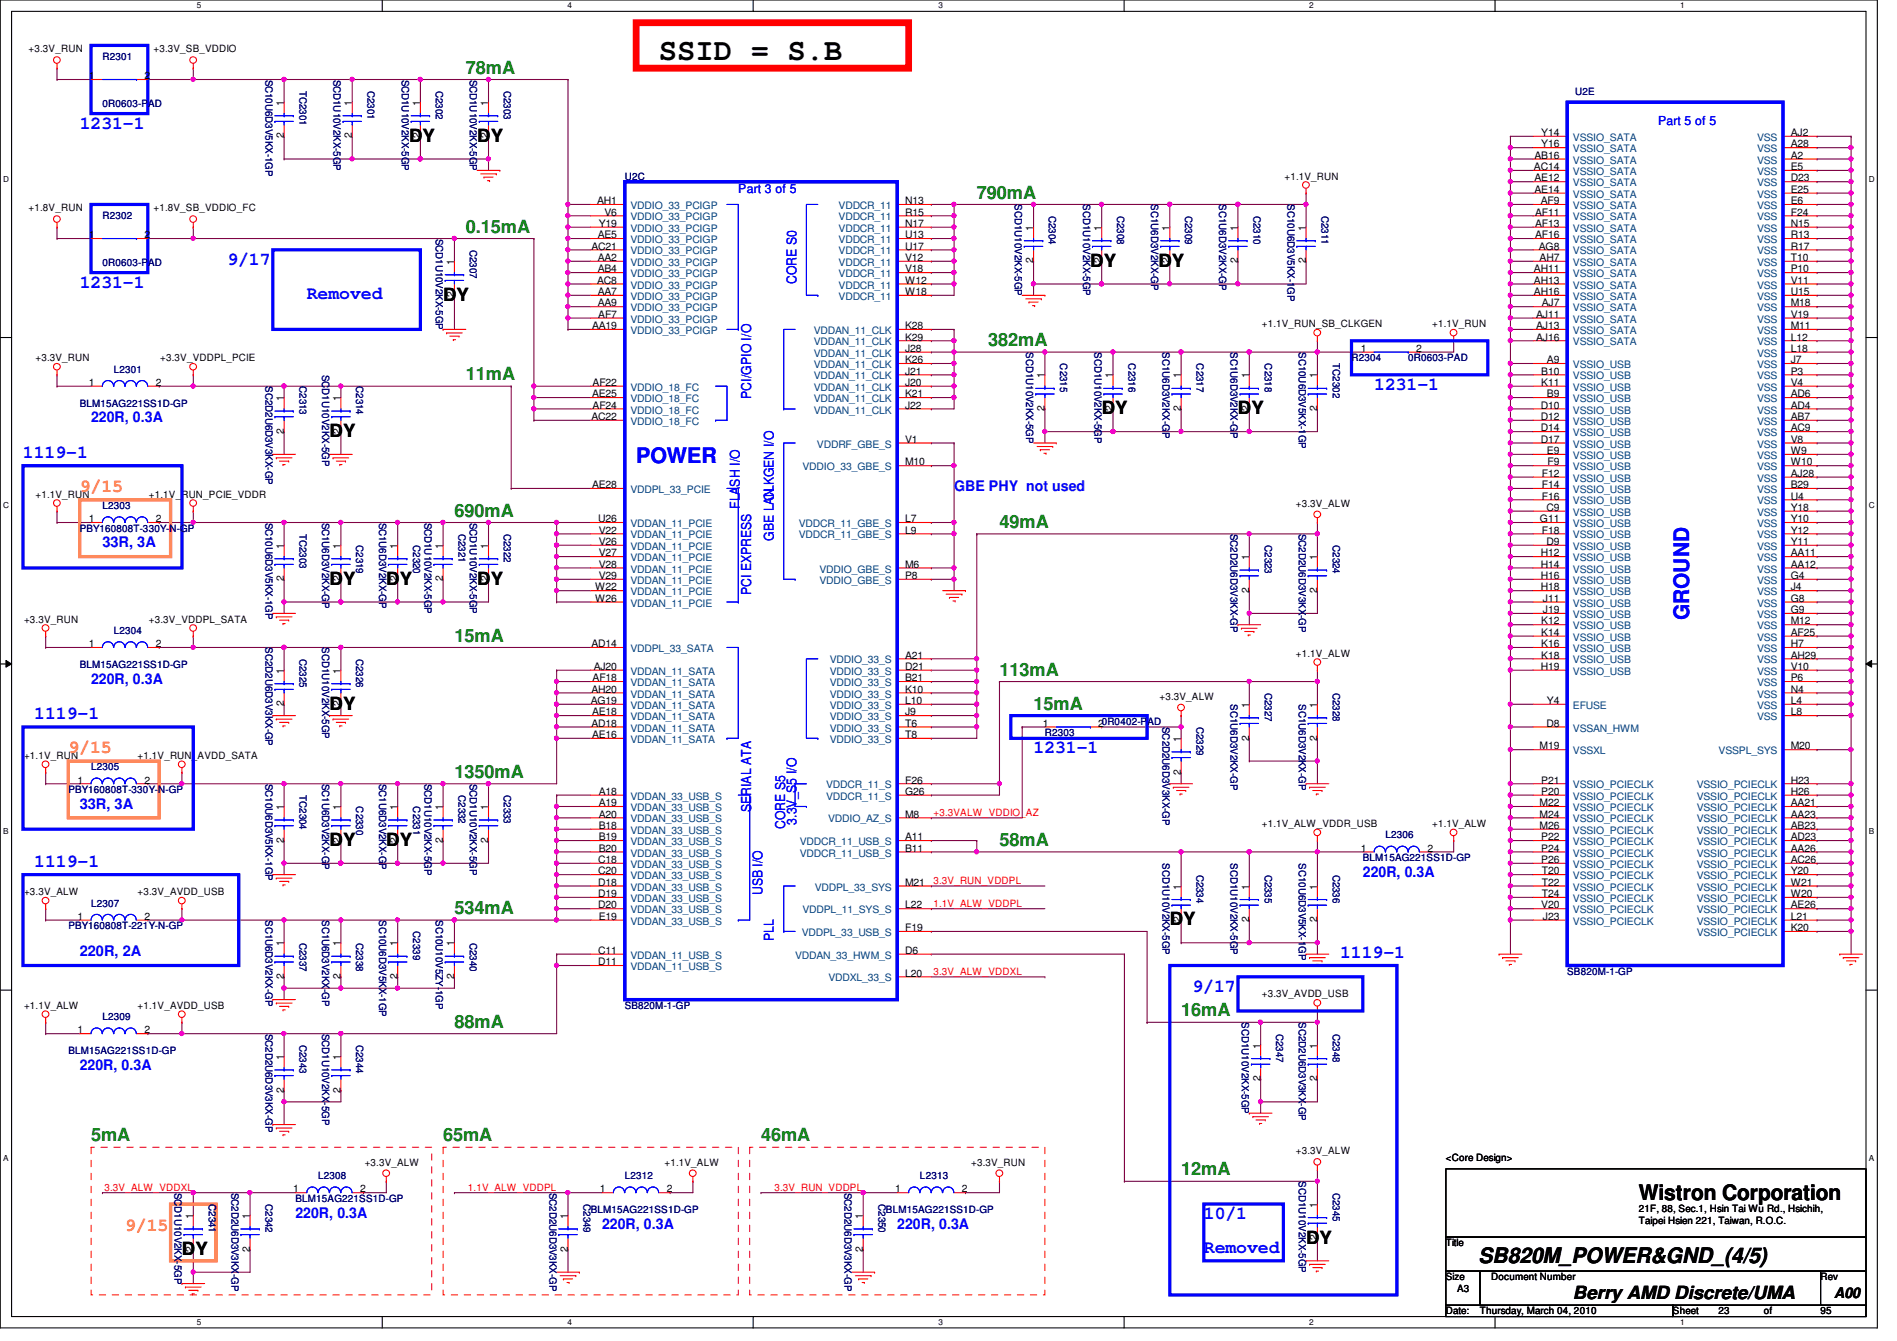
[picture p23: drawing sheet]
<svg xmlns="http://www.w3.org/2000/svg" width="297mm" height="210mm" viewBox="0 0 297 210" stroke-linecap="round" stroke-linejoin="round" font-family="sans-serif">
<defs><g id="words">
<text font-size="4.8" x="103.2" y="9.4">SSID = S.B</text>
<g font-size="3.3" fill="#00f">
<text x="99.6" y="72.5">POWER</text>
<text x="264.5" y="97.1" transform="rotate(-90 264.5 97.1)">GROUND</text>
</g>
<g font-size="3.3">
<text x="256.6" y="187.9">Wistron Corporation</text>
<text x="231.5" y="197.7">SB820M_POWER&amp;GND_(4/5)</text>
</g>
<g font-size="2.8" fill="#008000">
<text x="72.9" y="11.5">78mA</text>
<text x="152.9" y="31.1">790mA</text>
<text x="72.9" y="36.4">0.15mA</text>
<text x="72.9" y="59.5">11mA</text>
<text x="154.7" y="54.2">382mA</text>
<text x="71.2" y="80.9">690mA</text>
<text x="156.5" y="82.6">49mA</text>
<text x="71.2" y="100.4">15mA</text>
<text x="156.5" y="105.7">113mA</text>
<text x="161.8" y="111.1">15mA</text>
<text x="71.2" y="121.8">1350mA</text>
<text x="156.5" y="132.4">58mA</text>
<text x="71.2" y="143.1">534mA</text>
<text x="71.2" y="160.9">88mA</text>
<text x="185" y="159.1">16mA</text>
<text x="14.3" y="178.6">5mA</text>
<text x="69.4" y="178.6">65mA</text>
<text x="119.2" y="178.6">46mA</text>
<text x="185" y="184">12mA</text>
</g>
<g font-size="2.8" fill="#00f">
<text x="12.5" y="20.2">1231-1</text>
<text x="35.6" y="41.5">9/17</text>
<text x="12.5" y="45">1231-1</text>
<text x="48" y="46.8">Removed</text>
<text x="215.2" y="61">1231-1</text>
<text x="3.6" y="71.7">1119-1</text>
<text x="5.4" y="112.6">1119-1</text>
<text x="161.8" y="117.9">1231-1</text>
<text x="5.4" y="135.7">1119-1</text>
<text x="209.8" y="149.9">1119-1</text>
<text x="186.7" y="155.3">9/17</text>
<text x="188.5" y="190.8">10/1</text>
<text x="188.5" y="196.2">Removed</text>
</g>
<g font-size="2.8">
<text x="64" y="22.2">DY</text>
<text x="74.7" y="22.2">DY</text>
<text x="170.7" y="41.7">DY</text>
<text x="181.4" y="41.7">DY</text>
<text x="69.4" y="47.1">DY</text>
<text x="172.5" y="64.9">DY</text>
<text x="193.8" y="64.9">DY</text>
<text x="51.6" y="68.4">DY</text>
<text x="51.6" y="91.5">DY</text>
<text x="60.5" y="91.5">DY</text>
<text x="74.7" y="91.5">DY</text>
<text x="51.6" y="111.1">DY</text>
<text x="51.6" y="132.4">DY</text>
<text x="60.5" y="132.4">DY</text>
<text x="183.2" y="144.9">DY</text>
<text x="28.5" y="196.4">DY</text>
<text x="204.5" y="194.6">DY</text>
<text x="246.3" y="203.3">Berry AMD Discrete/UMA</text>
</g>
<g font-size="2.8" fill="#ff8000">
<text x="12.5" y="77">9/15</text>
<text x="10.7" y="117.9">9/15</text>
<text x="19.6" y="192.6">9/15</text>
</g>
<g font-size="2.3" fill="#00f">
<text x="14.3" y="66.1">220R, 0.3A</text>
<text x="149.4" y="76.8">GBE PHY not used</text>
<text x="16" y="85.7">33R, 3A</text>
<text x="14.3" y="107">220R, 0.3A</text>
<text x="12.5" y="126.6">33R, 3A</text>
<text x="213.4" y="137.2">220R, 0.3A</text>
<text x="12.5" y="149.7">220R, 2A</text>
<text x="12.5" y="167.5">220R, 0.3A</text>
<text x="46.3" y="190.6">220R, 0.3A</text>
<text x="94.3" y="192.4">220R, 0.3A</text>
<text x="140.5" y="192.4">220R, 0.3A</text>
</g>
<text font-size="2.3" x="287.2" y="203.2">A00</text>
<g font-size="2.1" fill="#00f">
<text x="124.7" y="44.4" transform="rotate(-90 124.7 44.4)">CORE S0</text>
<text x="117.6" y="62.4" transform="rotate(-90 117.6 62.4)">PCI/GPIO I/O</text>
<text x="115.8" y="79.7" transform="rotate(-90 115.8 79.7)">FLASH I/O</text>
<text x="121.2" y="78.4" transform="rotate(-90 121.2 78.4)">CLKGEN I/O</text>
<text x="121.2" y="84.6" transform="rotate(-90 121.2 84.6)">GBE LAN</text>
<text x="117.6" y="93.2" transform="rotate(-90 117.6 93.2)">PCI EXPRESS</text>
<text x="117.6" y="127.1" transform="rotate(-90 117.6 127.1)">SERIAL ATA</text>
<text x="122.9" y="129.8" transform="rotate(-90 122.9 129.8)">CORE S5</text>
<text x="124.7" y="129.1" transform="rotate(-90 124.7 129.1)">3.3V_S5 I/O</text>
<text x="119.4" y="140.1" transform="rotate(-90 119.4 140.1)">USB I/O</text>
<text x="121.2" y="147.2" transform="rotate(-90 121.2 147.2)">PLL</text>
</g>
<g font-size="1.9" fill="#00f">
<text x="259.6" y="19.6">Part 5 of 5</text>
<text x="115.6" y="30.2">Part 3 of 5</text>
</g>
<g font-size="1.6">
<text x="4.5" y="8.2">+3.3V_RUN</text>
<text x="24" y="8.2">+3.3V_SB_VDDIO</text>
<text x="13.9" y="12.4">1</text>
<text x="22.6" y="12.4">2</text>
<text x="44.4" y="16.6" transform="rotate(-90 44.4 16.6)">1</text>
<text x="55.1" y="16.6" transform="rotate(-90 55.1 16.6)">1</text>
<text x="65.8" y="16.6" transform="rotate(-90 65.8 16.6)">1</text>
<text x="76.5" y="16.6" transform="rotate(-90 76.5 16.6)">1</text>
<text x="44.4" y="21.7" transform="rotate(-90 44.4 21.7)">2</text>
<text x="55.1" y="21.7" transform="rotate(-90 55.1 21.7)">2</text>
<text x="65.8" y="21.7" transform="rotate(-90 65.8 21.7)">2</text>
<text x="76.5" y="21.7" transform="rotate(-90 76.5 21.7)">2</text>
<text x="241.3" y="23.1">Y16</text>
<text x="241.3" y="21.3">Y14</text>
<text x="280.4" y="23.1">A28</text>
<text x="280.4" y="21.3">AJ2</text>
<text x="201.1" y="28.1">+1.1V_RUN</text>
<text x="240.2" y="26.6">AC14</text>
<text x="240.3" y="28.4">AE12</text>
<text x="240.3" y="24.8">AB16</text>
<text x="280.4" y="26.6">E5</text>
<text x="280.4" y="24.8">A2</text>
<text x="280.4" y="28.4">D23</text>
<text x="4.5" y="33.1">+1.8V_RUN</text>
<text x="24" y="33.1">+1.8V_SB_VDDIO_FC</text>
<text x="93.5" y="32">AH1</text>
<text x="93.8" y="35.5">Y19</text>
<text x="94.7" y="33.7">V6</text>
<text x="141.7" y="32">N13</text>
<text x="141.7" y="33.7">R15</text>
<text x="141.7" y="35.5">N17</text>
<text x="240.3" y="30.2">AE14</text>
<text x="240.4" y="33.7">AF11</text>
<text x="240.4" y="35.5">AF13</text>
<text x="241.3" y="32">AF9</text>
<text x="280.4" y="33.7">F24</text>
<text x="280.4" y="35.5">N15</text>
<text x="280.4" y="32">E6</text>
<text x="280.4" y="30.2">E25</text>
<text x="13.9" y="37.3">1</text>
<text x="22.6" y="37.3">2</text>
<text x="71.1" y="41.4" transform="rotate(-90 71.1 41.4)">1</text>
<text x="92.6" y="39.1">AC21</text>
<text x="93.6" y="40.9">AA2</text>
<text x="93.6" y="37.3">AE5</text>
<text x="141.7" y="37.3">U13</text>
<text x="141.7" y="39.1">U17</text>
<text x="141.7" y="40.9">V12</text>
<text x="161.8" y="41.2" transform="rotate(-90 161.8 41.2)">2</text>
<text x="161.8" y="36.1" transform="rotate(-90 161.8 36.1)">1</text>
<text x="172.5" y="41.2" transform="rotate(-90 172.5 41.2)">2</text>
<text x="172.5" y="36.1" transform="rotate(-90 172.5 36.1)">1</text>
<text x="183.1" y="41.2" transform="rotate(-90 183.1 41.2)">2</text>
<text x="183.1" y="36.1" transform="rotate(-90 183.1 36.1)">1</text>
<text x="193.8" y="41.2" transform="rotate(-90 193.8 41.2)">2</text>
<text x="193.8" y="36.1" transform="rotate(-90 193.8 36.1)">1</text>
<text x="204.5" y="41.2" transform="rotate(-90 204.5 41.2)">2</text>
<text x="204.5" y="36.1" transform="rotate(-90 204.5 36.1)">1</text>
<text x="240.4" y="37.3">AF16</text>
<text x="241" y="39.1">AG8</text>
<text x="241.1" y="40.9">AH7</text>
<text x="280.4" y="37.3">R13</text>
<text x="280.4" y="39.1">R17</text>
<text x="280.4" y="40.9">T10</text>
<text x="71.1" y="46.6" transform="rotate(-90 71.1 46.6)">2</text>
<text x="93.5" y="44.4">AC8</text>
<text x="93.6" y="48">AA9</text>
<text x="93.6" y="42.6">AB4</text>
<text x="93.6" y="46.2">AA7</text>
<text x="141.7" y="42.6">V18</text>
<text x="141.7" y="46.2">W18</text>
<text x="141.7" y="44.4">W12</text>
<text x="240.2" y="46.2">AH16</text>
<text x="240.2" y="44.4">AH13</text>
<text x="240.2" y="42.6">AH11</text>
<text x="241.4" y="48">AJ7</text>
<text x="280.4" y="42.6">P10</text>
<text x="280.4" y="44.4">V11</text>
<text x="280.4" y="46.2">U15</text>
<text x="280.4" y="48">M18</text>
<text x="92.7" y="51.5">AA19</text>
<text x="93.7" y="49.7">AF7</text>
<text x="141.7" y="53.3">K29</text>
<text x="141.7" y="51.5">K28</text>
<text x="197.6" y="51.2">+1.1V_RUN_SB_CLKGEN</text>
<text x="224.2" y="51.2">+1.1V_RUN</text>
<text x="240.5" y="49.7">AJ11</text>
<text x="240.5" y="53.3">AJ16</text>
<text x="240.5" y="51.5">AJ13</text>
<text x="280.4" y="49.7">V19</text>
<text x="280.4" y="51.5">M11</text>
<text x="280.4" y="53.3">L12</text>
<text x="5.5" y="56.6">+3.3V_RUN</text>
<text x="25.1" y="56.6">+3.3V_VDDPL_PCIE</text>
<text x="141.7" y="56.9">K26</text>
<text x="141.7" y="55.1">J28</text>
<text x="141.7" y="58.6">J21</text>
<text x="163.6" y="59.2" transform="rotate(-90 163.6 59.2)">1</text>
<text x="174.2" y="59.2" transform="rotate(-90 174.2 59.2)">1</text>
<text x="184.9" y="59.2" transform="rotate(-90 184.9 59.2)">1</text>
<text x="195.6" y="59.2" transform="rotate(-90 195.6 59.2)">1</text>
<text x="206.2" y="59.2" transform="rotate(-90 206.2 59.2)">1</text>
<text x="213.1" y="55.1">1</text>
<text x="221.7" y="55.1">2</text>
<text x="241.3" y="58.6">B10</text>
<text x="242.2" y="56.9">A9</text>
<text x="280.4" y="56.9">J7</text>
<text x="280.4" y="55.1">L18</text>
<text x="280.4" y="58.6">P3</text>
<text x="13.9" y="60.4">1</text>
<text x="24.4" y="60.4">2</text>
<text x="44.4" y="62.8" transform="rotate(-90 44.4 62.8)">1</text>
<text x="53.3" y="62.8" transform="rotate(-90 53.3 62.8)">1</text>
<text x="92.6" y="65.7">AC22</text>
<text x="92.7" y="62.2">AE25</text>
<text x="92.8" y="60.4">AF22</text>
<text x="92.8" y="64">AF24</text>
<text x="141.7" y="62.2">K21</text>
<text x="141.7" y="60.4">J20</text>
<text x="141.7" y="64">J22</text>
<text x="163.6" y="64.3" transform="rotate(-90 163.6 64.3)">2</text>
<text x="174.2" y="64.3" transform="rotate(-90 174.2 64.3)">2</text>
<text x="184.9" y="64.3" transform="rotate(-90 184.9 64.3)">2</text>
<text x="195.6" y="64.3" transform="rotate(-90 195.6 64.3)">2</text>
<text x="206.2" y="64.3" transform="rotate(-90 206.2 64.3)">2</text>
<text x="241.3" y="64">D10</text>
<text x="241.3" y="65.7">D12</text>
<text x="241.3" y="60.4">K11</text>
<text x="242.2" y="62.2">B9</text>
<text x="280.4" y="60.4">V4</text>
<text x="280.4" y="65.7">AB7</text>
<text x="280.4" y="62.2">AD6</text>
<text x="280.4" y="64">AD4</text>
<text x="44.4" y="67.9" transform="rotate(-90 44.4 67.9)">2</text>
<text x="53.3" y="67.9" transform="rotate(-90 53.3 67.9)">2</text>
<text x="141.7" y="69.3">V1</text>
<text x="241.3" y="69.3">D17</text>
<text x="241.3" y="67.5">D14</text>
<text x="242.2" y="71.1">E9</text>
<text x="280.4" y="67.5">AC9</text>
<text x="280.4" y="69.3">V8</text>
<text x="280.4" y="71.1">W9</text>
<text x="5.5" y="77.9">+1.1V_RUN</text>
<text x="23.3" y="77.9">+1.1V_RUN_PCIE_VDDR</text>
<text x="92.7" y="76.4">AE28</text>
<text x="141.7" y="72.9">M10</text>
<text x="241.4" y="74.6">F12</text>
<text x="241.4" y="76.4">F14</text>
<text x="242.3" y="72.9">F9</text>
<text x="280.4" y="76.4">B29</text>
<text x="280.4" y="72.9">W10</text>
<text x="280.4" y="74.6">AJ28</text>
<text x="13.9" y="81.7">1</text>
<text x="24.4" y="81.7">2</text>
<text x="93.7" y="81.7">U26</text>
<text x="93.8" y="83.5">V22</text>
<text x="141.7" y="83.5">L9</text>
<text x="141.7" y="81.7">L7</text>
<text x="202.9" y="79.3">+3.3V_ALW</text>
<text x="241.1" y="81.7">G11</text>
<text x="241.4" y="83.5">F18</text>
<text x="241.4" y="78.2">F16</text>
<text x="242.1" y="80">C9</text>
<text x="280.4" y="78.2">U4</text>
<text x="280.4" y="80">Y18</text>
<text x="280.4" y="83.5">Y12</text>
<text x="280.4" y="81.7">Y10</text>
<text x="44.4" y="85.9" transform="rotate(-90 44.4 85.9)">1</text>
<text x="53.3" y="85.9" transform="rotate(-90 53.3 85.9)">1</text>
<text x="62.2" y="85.9" transform="rotate(-90 62.2 85.9)">1</text>
<text x="69.3" y="85.9" transform="rotate(-90 69.3 85.9)">1</text>
<text x="76.5" y="85.9" transform="rotate(-90 76.5 85.9)">1</text>
<text x="93.8" y="87.1">V27</text>
<text x="93.8" y="85.3">V26</text>
<text x="93.8" y="88.9">V28</text>
<text x="141.7" y="88.9">M6</text>
<text x="195.6" y="87.7" transform="rotate(-90 195.6 87.7)">1</text>
<text x="206.2" y="87.7" transform="rotate(-90 206.2 87.7)">1</text>
<text x="241.3" y="88.9">H14</text>
<text x="241.3" y="87.1">H12</text>
<text x="242.1" y="85.3">D9</text>
<text x="280.4" y="85.3">Y11</text>
<text x="280.4" y="87.1">AA11</text>
<text x="280.4" y="88.9">AA12</text>
<text x="44.4" y="91" transform="rotate(-90 44.4 91)">2</text>
<text x="53.3" y="91" transform="rotate(-90 53.3 91)">2</text>
<text x="62.2" y="91" transform="rotate(-90 62.2 91)">2</text>
<text x="69.3" y="91" transform="rotate(-90 69.3 91)">2</text>
<text x="76.5" y="91" transform="rotate(-90 76.5 91)">2</text>
<text x="93.2" y="92.4">W22</text>
<text x="93.2" y="94.2">W26</text>
<text x="93.8" y="90.6">V29</text>
<text x="141.7" y="90.6">P8</text>
<text x="195.6" y="92.8" transform="rotate(-90 195.6 92.8)">2</text>
<text x="206.2" y="92.8" transform="rotate(-90 206.2 92.8)">2</text>
<text x="241.3" y="92.4">H18</text>
<text x="241.3" y="90.6">H16</text>
<text x="241.6" y="94.2">J11</text>
<text x="241.6" y="96">J19</text>
<text x="280.4" y="94.2">G8</text>
<text x="280.4" y="92.4">J4</text>
<text x="280.4" y="96">G9</text>
<text x="280.4" y="90.6">G4</text>
<text x="3.8" y="97.5">+3.3V_RUN</text>
<text x="13.9" y="101.3">1</text>
<text x="23.3" y="97.5">+3.3V_VDDPL_SATA</text>
<text x="24.4" y="101.3">2</text>
<text x="92.6" y="101.3">AD14</text>
<text x="241.3" y="99.5">K14</text>
<text x="241.3" y="101.3">K16</text>
<text x="241.3" y="97.7">K12</text>
<text x="280.4" y="101.3">H7</text>
<text x="280.4" y="97.7">M12</text>
<text x="280.4" y="99.5">AF25</text>
<text x="44.4" y="105.5" transform="rotate(-90 44.4 105.5)">1</text>
<text x="53.3" y="105.5" transform="rotate(-90 53.3 105.5)">1</text>
<text x="92.8" y="106.6">AF18</text>
<text x="93" y="104.9">AJ20</text>
<text x="141.7" y="103.1">A21</text>
<text x="141.7" y="104.9">D21</text>
<text x="141.7" y="106.6">B21</text>
<text x="202.9" y="102.8">+1.1V_ALW</text>
<text x="241.3" y="104.9">H19</text>
<text x="241.3" y="103.1">K18</text>
<text x="280.4" y="106.6">P6</text>
<text x="280.4" y="104.9">V10</text>
<text x="280.4" y="103.1">AH29</text>
<text x="44.4" y="110.6" transform="rotate(-90 44.4 110.6)">2</text>
<text x="53.3" y="110.6" transform="rotate(-90 53.3 110.6)">2</text>
<text x="92.5" y="110.2">AG19</text>
<text x="92.6" y="108.4">AH20</text>
<text x="92.6" y="113.7">AD18</text>
<text x="92.7" y="112">AE18</text>
<text x="141.7" y="108.4">K10</text>
<text x="141.7" y="110.2">L10</text>
<text x="141.7" y="112">J9</text>
<text x="141.7" y="113.7">T6</text>
<text x="163.3" y="113.7">1</text>
<text x="172" y="113.7">20R0402-PAD</text>
<text x="181.6" y="109.6">+3.3V_ALW</text>
<text x="195.6" y="110.8" transform="rotate(-90 195.6 110.8)">1</text>
<text x="206.2" y="110.8" transform="rotate(-90 206.2 110.8)">1</text>
<text x="242.1" y="113.7">D8</text>
<text x="242.2" y="110.2">Y4</text>
<text x="280.4" y="108.4">N4</text>
<text x="280.4" y="110.2">L4</text>
<text x="280.4" y="112">L8</text>
<text x="3.8" y="118.8">+1.1V_RUN</text>
<text x="21.5" y="118.8">+1.1V_RUN_AVDD_SATA</text>
<text x="92.7" y="115.5">AE16</text>
<text x="141.7" y="115.5">T8</text>
<text x="184.9" y="116.1" transform="rotate(-90 184.9 116.1)">1</text>
<text x="195.6" y="115.9" transform="rotate(-90 195.6 115.9)">2</text>
<text x="206.2" y="115.9" transform="rotate(-90 206.2 115.9)">2</text>
<text x="241.1" y="117.3">M19</text>
<text x="280.4" y="117.3">M20</text>
<text x="12.1" y="122.6">1</text>
<text x="22.6" y="122.6">2</text>
<text x="93.8" y="124.4">A18</text>
<text x="141.7" y="124.4">G26</text>
<text x="141.7" y="122.6">F26</text>
<text x="184.9" y="121.2" transform="rotate(-90 184.9 121.2)">2</text>
<text x="241.3" y="124.4">P20</text>
<text x="241.3" y="122.6">P21</text>
<text x="280.4" y="122.6">H23</text>
<text x="280.4" y="124.4">H26</text>
<text x="44.4" y="131.9" transform="rotate(-90 44.4 131.9)">2</text>
<text x="44.4" y="126.8" transform="rotate(-90 44.4 126.8)">1</text>
<text x="53.3" y="131.9" transform="rotate(-90 53.3 131.9)">2</text>
<text x="53.3" y="126.8" transform="rotate(-90 53.3 126.8)">1</text>
<text x="62.2" y="131.9" transform="rotate(-90 62.2 131.9)">2</text>
<text x="62.2" y="126.8" transform="rotate(-90 62.2 126.8)">1</text>
<text x="69.3" y="131.9" transform="rotate(-90 69.3 131.9)">2</text>
<text x="69.3" y="126.8" transform="rotate(-90 69.3 126.8)">1</text>
<text x="76.5" y="131.9" transform="rotate(-90 76.5 131.9)">2</text>
<text x="76.5" y="126.8" transform="rotate(-90 76.5 126.8)">1</text>
<text x="93.8" y="129.8">B18</text>
<text x="93.8" y="126.2">A19</text>
<text x="93.8" y="131.5">B19</text>
<text x="93.8" y="128">A20</text>
<text x="141.7" y="131.5">A11</text>
<text x="141.7" y="128">M8</text>
<text x="197.6" y="129.5">+1.1V_ALW_VDDR_USB</text>
<text x="224.2" y="129.5">+1.1V_ALW</text>
<text x="241.1" y="126.2">M22</text>
<text x="241.1" y="128">M24</text>
<text x="241.1" y="129.8">M26</text>
<text x="241.3" y="131.5">P22</text>
<text x="280.4" y="129.8">AB23</text>
<text x="280.4" y="128">AA23</text>
<text x="280.4" y="126.2">AA21</text>
<text x="280.4" y="131.5">AD23</text>
<text x="93.7" y="136.9">C20</text>
<text x="93.7" y="135.1">C18</text>
<text x="93.8" y="133.3">B20</text>
<text x="141.7" y="133.3">B11</text>
<text x="213.1" y="133.3">1</text>
<text x="223.5" y="133.3">2</text>
<text x="241.3" y="135.1">P26</text>
<text x="241.3" y="133.3">P24</text>
<text x="241.4" y="136.9">T20</text>
<text x="280.4" y="135.1">AC26</text>
<text x="280.4" y="133.3">AA26</text>
<text x="280.4" y="136.9">Y20</text>
<text x="3.8" y="140.1">+3.3V_ALW</text>
<text x="12.1" y="144">1</text>
<text x="21.5" y="140.1">+3.3V_AVDD_USB</text>
<text x="22.6" y="144">2</text>
<text x="93.7" y="138.6">D18</text>
<text x="93.7" y="142.2">D20</text>
<text x="93.7" y="140.4">D19</text>
<text x="93.8" y="144">E19</text>
<text x="141.7" y="138.6">M21</text>
<text x="141.7" y="142.2">L22</text>
<text x="184.9" y="139.2" transform="rotate(-90 184.9 139.2)">1</text>
<text x="195.6" y="139.2" transform="rotate(-90 195.6 139.2)">1</text>
<text x="206.2" y="139.2" transform="rotate(-90 206.2 139.2)">1</text>
<text x="241.3" y="142.2">V20</text>
<text x="241.4" y="138.6">T22</text>
<text x="241.4" y="140.4">T24</text>
<text x="241.6" y="144">J23</text>
<text x="280.4" y="142.2">AE26</text>
<text x="280.4" y="138.6">W21</text>
<text x="280.4" y="140.4">W20</text>
<text x="280.4" y="144">L21</text>
<text x="44.4" y="148.1" transform="rotate(-90 44.4 148.1)">1</text>
<text x="53.3" y="148.1" transform="rotate(-90 53.3 148.1)">1</text>
<text x="62.2" y="148.1" transform="rotate(-90 62.2 148.1)">1</text>
<text x="71.1" y="148.1" transform="rotate(-90 71.1 148.1)">1</text>
<text x="93.7" y="149.3">C11</text>
<text x="141.7" y="145.8">F19</text>
<text x="141.7" y="149.3">D6</text>
<text x="184.9" y="144.4" transform="rotate(-90 184.9 144.4)">2</text>
<text x="195.6" y="144.4" transform="rotate(-90 195.6 144.4)">2</text>
<text x="206.2" y="144.4" transform="rotate(-90 206.2 144.4)">2</text>
<text x="280.4" y="145.8">K20</text>
<text x="44.4" y="153.2" transform="rotate(-90 44.4 153.2)">2</text>
<text x="53.3" y="153.2" transform="rotate(-90 53.3 153.2)">2</text>
<text x="62.2" y="153.2" transform="rotate(-90 62.2 153.2)">2</text>
<text x="71.1" y="153.2" transform="rotate(-90 71.1 153.2)">2</text>
<text x="93.7" y="151.1">D11</text>
<text x="141.7" y="152.9">L20</text>
<text x="3.8" y="157.9">+1.1V_ALW</text>
<text x="12.1" y="161.8">1</text>
<text x="21.5" y="157.9">+1.1V_AVDD_USB</text>
<text x="22.6" y="161.8">2</text>
<text x="197.6" y="156.1">+3.3V_AVDD_USB</text>
<text x="44.4" y="165.9" transform="rotate(-90 44.4 165.9)">1</text>
<text x="53.3" y="165.9" transform="rotate(-90 53.3 165.9)">1</text>
<text x="197.4" y="164.1" transform="rotate(-90 197.4 164.1)">1</text>
<text x="206.2" y="164.1" transform="rotate(-90 206.2 164.1)">1</text>
<text x="44.4" y="171" transform="rotate(-90 44.4 171)">2</text>
<text x="53.3" y="171" transform="rotate(-90 53.3 171)">2</text>
<text x="197.4" y="169.2" transform="rotate(-90 197.4 169.2)">2</text>
<text x="206.2" y="169.2" transform="rotate(-90 206.2 169.2)">2</text>
<text x="57.1" y="182.5">+3.3V_ALW</text>
<text x="104.1" y="182.5">+1.1V_ALW</text>
<text x="152.1" y="182.5">+3.3V_RUN</text>
<text x="202.9" y="180.7">+3.3V_ALW</text>
<text x="226.4" y="181.7">&lt;Core Design&gt;</text>
<text x="30.2" y="190.8" transform="rotate(-90 30.2 190.8)">1</text>
<text x="39.1" y="190.8" transform="rotate(-90 39.1 190.8)">1</text>
<text x="45.9" y="186.6">1</text>
<text x="56.4" y="186.6">2</text>
<text x="88.9" y="190.8" transform="rotate(-90 88.9 190.8)">1</text>
<text x="93.9" y="186.6">1</text>
<text x="104.4" y="186.6">2</text>
<text x="135.1" y="190.8" transform="rotate(-90 135.1 190.8)">1</text>
<text x="140.2" y="186.6">1</text>
<text x="150.6" y="186.6">2</text>
<text x="206.2" y="189" transform="rotate(-90 206.2 189)">1</text>
<text x="256.6" y="189.7">21F, 88, Sec.1, Hsin Tai Wu Rd., Hsichih,</text>
<text x="256.6" y="191.6">Taipei Hsien 221, Taiwan, R.O.C.</text>
<text x="30.2" y="195.9" transform="rotate(-90 30.2 195.9)">2</text>
<text x="39.1" y="195.9" transform="rotate(-90 39.1 195.9)">2</text>
<text x="88.9" y="195.9" transform="rotate(-90 88.9 195.9)">2</text>
<text x="135.1" y="195.9" transform="rotate(-90 135.1 195.9)">2</text>
<text x="206.2" y="194.1" transform="rotate(-90 206.2 194.1)">2</text>
<text x="226.4" y="195.1">Title</text>
<text x="226.4" y="200.4">Size</text>
<text x="228.2" y="202.2">A3</text>
<text x="233.5" y="200.4">Document Number</text>
<text x="285.1" y="200.4">Rev</text>
<text x="226.4" y="205.7">Date:</text>
<text x="231.7" y="205.7">Thursday, March 04, 2010</text>
<text x="262" y="205.7">Sheet</text>
<text x="269.1" y="205.7">23</text>
<text x="276.2" y="205.7">of</text>
<text x="285.1" y="205.7">95</text>
</g>
<g font-size="1.6" fill="#000080">
<text x="16" y="9.4">R2301</text>
<text x="16" y="16.7">0R0603-PAD</text>
<text x="41.6" y="12.4" transform="rotate(90 41.6 12.4)">SC10U6D3V5KX-1GP</text>
<text x="46.9" y="14.2" transform="rotate(90 46.9 14.2)">TC2301</text>
<text x="52.2" y="12.4" transform="rotate(90 52.2 12.4)">SCD1U10V2KX-5GP</text>
<text x="57.6" y="14.2" transform="rotate(90 57.6 14.2)">C2301</text>
<text x="62.9" y="12.4" transform="rotate(90 62.9 12.4)">SCD1U10V2KX-5GP</text>
<text x="68.2" y="14.2" transform="rotate(90 68.2 14.2)">C2302</text>
<text x="73.6" y="12.4" transform="rotate(90 73.6 12.4)">SCD1U10V2KX-5GP</text>
<text x="78.9" y="14.2" transform="rotate(90 78.9 14.2)">C2303</text>
<text x="246.6" y="14.9">U2E</text>
<text x="97.8" y="28.1">U2C</text>
<text x="16" y="34.3">R2302</text>
<text x="158.9" y="32" transform="rotate(90 158.9 32)">SCD1U10V2KX-5GP</text>
<text x="164.2" y="33.8" transform="rotate(90 164.2 33.8)">C2304</text>
<text x="169.6" y="32" transform="rotate(90 169.6 32)">SCD1U10V2KX-5GP</text>
<text x="174.9" y="33.8" transform="rotate(90 174.9 33.8)">C2308</text>
<text x="180.3" y="32" transform="rotate(90 180.3 32)">SC1U6D3V2KX-GP</text>
<text x="185.6" y="33.8" transform="rotate(90 185.6 33.8)">C2309</text>
<text x="190.9" y="32" transform="rotate(90 190.9 32)">SC1U6D3V2KX-GP</text>
<text x="196.3" y="33.8" transform="rotate(90 196.3 33.8)">C2310</text>
<text x="201.6" y="32" transform="rotate(90 201.6 32)">SC10U6D3V5KX-1GP</text>
<text x="206.9" y="33.8" transform="rotate(90 206.9 33.8)">C2311</text>
<text x="16" y="41.6">0R0603-PAD</text>
<text x="68.2" y="37.3" transform="rotate(90 68.2 37.3)">SCD1U10V2KX-5GP</text>
<text x="73.6" y="39.1" transform="rotate(90 73.6 39.1)">C2307</text>
<text x="17.8" y="58.3">L2301</text>
<text x="50.5" y="58.7" transform="rotate(90 50.5 58.7)">SCD1U10V2KX-5GP</text>
<text x="160.7" y="55.1" transform="rotate(90 160.7 55.1)">SCD1U10V2KX-5GP</text>
<text x="166" y="56.9" transform="rotate(90 166 56.9)">C2315</text>
<text x="171.4" y="55.1" transform="rotate(90 171.4 55.1)">SCD1U10V2KX-5GP</text>
<text x="176.7" y="56.9" transform="rotate(90 176.7 56.9)">C2316</text>
<text x="182" y="55.1" transform="rotate(90 182 55.1)">SC1U6D3V2KX-GP</text>
<text x="187.4" y="56.9" transform="rotate(90 187.4 56.9)">C2317</text>
<text x="192.7" y="55.1" transform="rotate(90 192.7 55.1)">SC1U6D3V2KX-GP</text>
<text x="198" y="56.9" transform="rotate(90 198 56.9)">C2318</text>
<text x="203.4" y="55.1" transform="rotate(90 203.4 55.1)">SC10U6D3V5KX-1GP</text>
<text x="208.7" y="56.9" transform="rotate(90 208.7 56.9)">TC2302</text>
<text x="211.6" y="56.6">R2304</text>
<text x="220.5" y="56.6">0R0603-PAD</text>
<text x="12.5" y="63.7">BLM15AG221SS1D-GP</text>
<text x="41.6" y="60.5" transform="rotate(90 41.6 60.5)">SC2D2U6D3V3KX-GP</text>
<text x="46.9" y="60.5" transform="rotate(90 46.9 60.5)">C2313</text>
<text x="55.8" y="60.5" transform="rotate(90 55.8 60.5)">C2314</text>
<text x="12.5" y="83.2">PBY160808T-330Y-N-GP</text>
<text x="16" y="79.7">L2303</text>
<text x="41.6" y="81.8" transform="rotate(90 41.6 81.8)">SC10U6D3V5KX-1GP</text>
<text x="46.9" y="83.6" transform="rotate(90 46.9 83.6)">TC2303</text>
<text x="50.5" y="81.8" transform="rotate(90 50.5 81.8)">SC1U6D3V2KX-GP</text>
<text x="59.3" y="81.8" transform="rotate(90 59.3 81.8)">SC1U6D3V2KX-GP</text>
<text x="66.5" y="81.8" transform="rotate(90 66.5 81.8)">SCD1U10V2KX-5GP</text>
<text x="71.8" y="83.6" transform="rotate(90 71.8 83.6)">C2321</text>
<text x="73.6" y="81.8" transform="rotate(90 73.6 81.8)">SCD1U10V2KX-5GP</text>
<text x="78.9" y="83.6" transform="rotate(90 78.9 83.6)">C2322</text>
<text x="192.7" y="83.6" transform="rotate(90 192.7 83.6)">SC2D2U6D3V3KX-GP</text>
<text x="203.4" y="83.6" transform="rotate(90 203.4 83.6)">SC2D2U6D3V3KX-GP</text>
<text x="55.8" y="85.3" transform="rotate(90 55.8 85.3)">C2319</text>
<text x="64.7" y="85.3" transform="rotate(90 64.7 85.3)">C2320</text>
<text x="198" y="85.3" transform="rotate(90 198 85.3)">C2323</text>
<text x="208.7" y="85.3" transform="rotate(90 208.7 85.3)">C2324</text>
<text x="17.8" y="99.2">L2304</text>
<text x="41.6" y="101.3" transform="rotate(90 41.6 101.3)">SC2D2U6D3V3KX-GP</text>
<text x="50.5" y="101.3" transform="rotate(90 50.5 101.3)">SCD1U10V2KX-5GP</text>
<text x="12.5" y="104.6">BLM15AG221SS1D-GP</text>
<text x="46.9" y="103.1" transform="rotate(90 46.9 103.1)">C2325</text>
<text x="55.8" y="103.1" transform="rotate(90 55.8 103.1)">C2326</text>
<text x="182" y="113.8" transform="rotate(90 182 113.8)">SC2D2U6D3V3KX-GP</text>
<text x="187.4" y="113.8" transform="rotate(90 187.4 113.8)">C2329</text>
<text x="192.7" y="110.2" transform="rotate(90 192.7 110.2)">SC1U6D3V2KX-GP</text>
<text x="198" y="108.5" transform="rotate(90 198 108.5)">C2327</text>
<text x="203.4" y="110.2" transform="rotate(90 203.4 110.2)">SC1U6D3V2KX-GP</text>
<text x="208.7" y="108.5" transform="rotate(90 208.7 108.5)">C2328</text>
<text x="163.6" y="115.2">R2303</text>
<text x="10.7" y="124.1">PBY160808T-330Y-N-GP</text>
<text x="14.3" y="120.6">L2305</text>
<text x="41.6" y="122.7" transform="rotate(90 41.6 122.7)">SC10U6D3V5KX-1GP</text>
<text x="46.9" y="124.5" transform="rotate(90 46.9 124.5)">TC2304</text>
<text x="50.5" y="122.7" transform="rotate(90 50.5 122.7)">SC1U6D3V2KX-GP</text>
<text x="59.3" y="122.7" transform="rotate(90 59.3 122.7)">SC1U6D3V2KX-GP</text>
<text x="66.5" y="122.7" transform="rotate(90 66.5 122.7)">SCD1U10V2KX-5GP</text>
<text x="71.8" y="124.5" transform="rotate(90 71.8 124.5)">C2332</text>
<text x="73.6" y="122.7" transform="rotate(90 73.6 122.7)">SCD1U10V2KX-5GP</text>
<text x="78.9" y="124.5" transform="rotate(90 78.9 124.5)">C2333</text>
<text x="55.8" y="126.2" transform="rotate(90 55.8 126.2)">C2330</text>
<text x="64.7" y="126.2" transform="rotate(90 64.7 126.2)">C2331</text>
<text x="217" y="131.2">L2306</text>
<text x="182" y="135.1" transform="rotate(90 182 135.1)">SCD1U10V2KX-5GP</text>
<text x="187.4" y="136.9" transform="rotate(90 187.4 136.9)">C2334</text>
<text x="192.7" y="135.1" transform="rotate(90 192.7 135.1)">SCD1U10V2KX-5GP</text>
<text x="198" y="136.9" transform="rotate(90 198 136.9)">C2335</text>
<text x="203.4" y="135.1" transform="rotate(90 203.4 135.1)">SC10U6D3V5KX-1GP</text>
<text x="208.7" y="136.9" transform="rotate(90 208.7 136.9)">C2336</text>
<text x="213.4" y="134.8">BLM15AG221SS1D-GP</text>
<text x="14.3" y="141.9">L2307</text>
<text x="10.7" y="145.5">PBY160808T-221Y-N-GP</text>
<text x="41.6" y="144" transform="rotate(90 41.6 144)">SC1U6D3V2KX-GP</text>
<text x="46.9" y="147.6" transform="rotate(90 46.9 147.6)">C2337</text>
<text x="50.5" y="144" transform="rotate(90 50.5 144)">SC1U6D3V2KX-GP</text>
<text x="55.8" y="147.6" transform="rotate(90 55.8 147.6)">C2338</text>
<text x="59.3" y="144" transform="rotate(90 59.3 144)">SC10U6D3V5KX-1GP</text>
<text x="64.7" y="145.8" transform="rotate(90 64.7 145.8)">C2339</text>
<text x="68.2" y="144" transform="rotate(90 68.2 144)">SC10U10V5ZY-1GP</text>
<text x="73.6" y="147.6" transform="rotate(90 73.6 147.6)">C2340</text>
<text x="245.4" y="152.6">SB820M-1-GP</text>
<text x="16" y="159.7">L2309</text>
<text x="41.6" y="161.8" transform="rotate(90 41.6 161.8)">SC2D2U6D3V3KX-GP</text>
<text x="50.5" y="161.8" transform="rotate(90 50.5 161.8)">SCD1U10V2KX-5GP</text>
<text x="97.8" y="157.9">SB820M-1-GP</text>
<text x="194.5" y="160" transform="rotate(90 194.5 160)">SCD1U10V2KX-5GP</text>
<text x="199.8" y="161.8" transform="rotate(90 199.8 161.8)">C2347</text>
<text x="203.4" y="160" transform="rotate(90 203.4 160)">SC2D2U6D3V3KX-GP</text>
<text x="208.7" y="161.8" transform="rotate(90 208.7 161.8)">C2348</text>
<text x="10.7" y="165">BLM15AG221SS1D-GP</text>
<text x="46.9" y="163.6" transform="rotate(90 46.9 163.6)">C2343</text>
<text x="55.8" y="163.6" transform="rotate(90 55.8 163.6)">C2344</text>
<text x="49.8" y="184.6">L2308</text>
<text x="97.8" y="184.6">L2312</text>
<text x="144.1" y="184.6">L2313</text>
<text x="203.4" y="184.9" transform="rotate(90 203.4 184.9)">SCD1U10V2KX-5GP</text>
<text x="27.3" y="186.7" transform="rotate(90 27.3 186.7)">SCD1U10V2KX-5GP</text>
<text x="32.7" y="188.5" transform="rotate(90 32.7 188.5)">C2341</text>
<text x="36.2" y="186.7" transform="rotate(90 36.2 186.7)">SC2D2U6D3V3KX-GP</text>
<text x="41.6" y="188.5" transform="rotate(90 41.6 188.5)">C2342</text>
<text x="46.3" y="188.1">BLM15AG221SS1D-GP</text>
<text x="86" y="186.7" transform="rotate(90 86 186.7)">SC2D2U6D3V3KX-GP</text>
<text x="91.4" y="188.5" transform="rotate(90 91.4 188.5)">C2349</text>
<text x="92.5" y="189.9">BLM15AG221SS1D-GP</text>
<text x="132.2" y="186.7" transform="rotate(90 132.2 186.7)">SC2D2U6D3V3KX-GP</text>
<text x="137.6" y="188.5" transform="rotate(90 137.6 188.5)">C2350</text>
<text x="138.7" y="189.9">BLM15AG221SS1D-GP</text>
<text x="208.7" y="186.7" transform="rotate(90 208.7 186.7)">C2345</text>
</g>
<g font-size="1.6" fill="#004080">
<text x="246.3" y="23.8">VSSIO_SATA</text>
<text x="246.3" y="22.1">VSSIO_SATA</text>
<text x="275.1" y="23.8">VSS</text>
<text x="275.1" y="22.1">VSS</text>
<text x="246.3" y="29.2">VSSIO_SATA</text>
<text x="246.3" y="25.6">VSSIO_SATA</text>
<text x="246.3" y="27.4">VSSIO_SATA</text>
<text x="275.1" y="27.4">VSS</text>
<text x="275.1" y="25.6">VSS</text>
<text x="275.1" y="29.2">VSS</text>
<text x="98.7" y="34.5">VDDIO_33_PCIGP</text>
<text x="98.7" y="32.7">VDDIO_33_PCIGP</text>
<text x="131.3" y="32.7">VDDCR_11</text>
<text x="131.3" y="34.5">VDDCR_11</text>
<text x="246.3" y="30.9">VSSIO_SATA</text>
<text x="246.3" y="32.7">VSSIO_SATA</text>
<text x="246.3" y="34.5">VSSIO_SATA</text>
<text x="275.1" y="34.5">VSS</text>
<text x="275.1" y="32.7">VSS</text>
<text x="275.1" y="30.9">VSS</text>
<text x="98.7" y="41.6">VDDIO_33_PCIGP</text>
<text x="98.7" y="36.3">VDDIO_33_PCIGP</text>
<text x="98.7" y="38.1">VDDIO_33_PCIGP</text>
<text x="98.7" y="39.8">VDDIO_33_PCIGP</text>
<text x="131.3" y="36.3">VDDCR_11</text>
<text x="131.3" y="38.1">VDDCR_11</text>
<text x="131.3" y="39.8">VDDCR_11</text>
<text x="131.3" y="41.6">VDDCR_11</text>
<text x="246.3" y="39.8">VSSIO_SATA</text>
<text x="246.3" y="41.6">VSSIO_SATA</text>
<text x="246.3" y="38.1">VSSIO_SATA</text>
<text x="246.3" y="36.3">VSSIO_SATA</text>
<text x="275.1" y="38.1">VSS</text>
<text x="275.1" y="39.8">VSS</text>
<text x="275.1" y="36.3">VSS</text>
<text x="275.1" y="41.6">VSS</text>
<text x="98.7" y="43.4">VDDIO_33_PCIGP</text>
<text x="98.7" y="45.2">VDDIO_33_PCIGP</text>
<text x="98.7" y="46.9">VDDIO_33_PCIGP</text>
<text x="131.3" y="43.4">VDDCR_11</text>
<text x="131.3" y="46.9">VDDCR_11</text>
<text x="131.3" y="45.2">VDDCR_11</text>
<text x="246.3" y="46.9">VSSIO_SATA</text>
<text x="246.3" y="45.2">VSSIO_SATA</text>
<text x="246.3" y="43.4">VSSIO_SATA</text>
<text x="275.1" y="43.4">VSS</text>
<text x="275.1" y="45.2">VSS</text>
<text x="275.1" y="46.9">VSS</text>
<text x="98.7" y="50.5">VDDIO_33_PCIGP</text>
<text x="98.7" y="52.3">VDDIO_33_PCIGP</text>
<text x="98.7" y="48.7">VDDIO_33_PCIGP</text>
<text x="127.4" y="52.3">VDDAN_11_CLK</text>
<text x="246.3" y="50.5">VSSIO_SATA</text>
<text x="246.3" y="48.7">VSSIO_SATA</text>
<text x="246.3" y="52.3">VSSIO_SATA</text>
<text x="275.1" y="50.5">VSS</text>
<text x="275.1" y="48.7">VSS</text>
<text x="275.1" y="52.3">VSS</text>
<text x="127.4" y="54.1">VDDAN_11_CLK</text>
<text x="127.4" y="57.6">VDDAN_11_CLK</text>
<text x="127.4" y="55.8">VDDAN_11_CLK</text>
<text x="127.4" y="59.4">VDDAN_11_CLK</text>
<text x="246.3" y="59.4">VSSIO_USB</text>
<text x="246.3" y="57.6">VSSIO_USB</text>
<text x="246.3" y="54.1">VSSIO_SATA</text>
<text x="275.1" y="57.6">VSS</text>
<text x="275.1" y="54.1">VSS</text>
<text x="275.1" y="55.8">VSS</text>
<text x="275.1" y="59.4">VSS</text>
<text x="98.7" y="62.9">VDDIO_18_FC</text>
<text x="98.7" y="61.2">VDDIO_18_FC</text>
<text x="98.7" y="64.7">VDDIO_18_FC</text>
<text x="127.4" y="62.9">VDDAN_11_CLK</text>
<text x="127.4" y="61.2">VDDAN_11_CLK</text>
<text x="127.4" y="64.7">VDDAN_11_CLK</text>
<text x="246.3" y="64.7">VSSIO_USB</text>
<text x="246.3" y="62.9">VSSIO_USB</text>
<text x="246.3" y="61.2">VSSIO_USB</text>
<text x="275.1" y="61.2">VSS</text>
<text x="275.1" y="62.9">VSS</text>
<text x="275.1" y="64.7">VSS</text>
<text x="98.7" y="66.5">VDDIO_18_FC</text>
<text x="127.9" y="70.1">VDDRF_GBE_S</text>
<text x="246.3" y="70.1">VSSIO_USB</text>
<text x="246.3" y="66.5">VSSIO_USB</text>
<text x="246.3" y="68.3">VSSIO_USB</text>
<text x="246.3" y="71.8">VSSIO_USB</text>
<text x="275.1" y="66.5">VSS</text>
<text x="275.1" y="68.3">VSS</text>
<text x="275.1" y="70.1">VSS</text>
<text x="275.1" y="71.8">VSS</text>
<text x="98.7" y="77.2">VDDPL_33_PCIE</text>
<text x="125.6" y="73.6">VDDIO_33_GBE_S</text>
<text x="246.3" y="73.6">VSSIO_USB</text>
<text x="246.3" y="75.4">VSSIO_USB</text>
<text x="246.3" y="77.2">VSSIO_USB</text>
<text x="275.1" y="77.2">VSS</text>
<text x="275.1" y="73.6">VSS</text>
<text x="275.1" y="75.4">VSS</text>
<text x="98.7" y="82.5">VDDAN_11_PCIE</text>
<text x="125.1" y="82.5">VDDCR_11_GBE_S</text>
<text x="246.3" y="82.5">VSSIO_USB</text>
<text x="246.3" y="79">VSSIO_USB</text>
<text x="246.3" y="80.7">VSSIO_USB</text>
<text x="275.1" y="79">VSS</text>
<text x="275.1" y="80.7">VSS</text>
<text x="275.1" y="82.5">VSS</text>
<text x="98.7" y="87.8">VDDAN_11_PCIE</text>
<text x="98.7" y="86.1">VDDAN_11_PCIE</text>
<text x="98.7" y="84.3">VDDAN_11_PCIE</text>
<text x="98.7" y="89.6">VDDAN_11_PCIE</text>
<text x="125.1" y="84.3">VDDCR_11_GBE_S</text>
<text x="128.3" y="89.6">VDDIO_GBE_S</text>
<text x="246.3" y="84.3">VSSIO_USB</text>
<text x="246.3" y="89.6">VSSIO_USB</text>
<text x="246.3" y="87.8">VSSIO_USB</text>
<text x="246.3" y="86.1">VSSIO_USB</text>
<text x="275.1" y="84.3">VSS</text>
<text x="275.1" y="86.1">VSS</text>
<text x="275.1" y="87.8">VSS</text>
<text x="275.1" y="89.6">VSS</text>
<text x="98.7" y="93.2">VDDAN_11_PCIE</text>
<text x="98.7" y="91.4">VDDAN_11_PCIE</text>
<text x="98.7" y="95">VDDAN_11_PCIE</text>
<text x="128.3" y="91.4">VDDIO_GBE_S</text>
<text x="246.3" y="93.2">VSSIO_USB</text>
<text x="246.3" y="91.4">VSSIO_USB</text>
<text x="246.3" y="95">VSSIO_USB</text>
<text x="275.1" y="95">VSS</text>
<text x="275.1" y="93.2">VSS</text>
<text x="275.1" y="91.4">VSS</text>
<text x="246.3" y="100.3">VSSIO_USB</text>
<text x="246.3" y="96.7">VSSIO_USB</text>
<text x="246.3" y="98.5">VSSIO_USB</text>
<text x="275.1" y="98.5">VSS</text>
<text x="275.1" y="100.3">VSS</text>
<text x="275.1" y="96.7">VSS</text>
<text x="98.7" y="105.6">VDDAN_11_SATA</text>
<text x="98.7" y="107.4">VDDAN_11_SATA</text>
<text x="98.7" y="102.1">VDDPL_33_SATA</text>
<text x="129.9" y="103.8">VDDIO_33_S</text>
<text x="129.9" y="105.6">VDDIO_33_S</text>
<text x="129.9" y="107.4">VDDIO_33_S</text>
<text x="246.3" y="102.1">VSSIO_USB</text>
<text x="246.3" y="103.8">VSSIO_USB</text>
<text x="246.3" y="105.6">VSSIO_USB</text>
<text x="275.1" y="102.1">VSS</text>
<text x="275.1" y="107.4">VSS</text>
<text x="275.1" y="105.6">VSS</text>
<text x="275.1" y="103.8">VSS</text>
<text x="98.7" y="109.2">VDDAN_11_SATA</text>
<text x="98.7" y="111">VDDAN_11_SATA</text>
<text x="98.7" y="112.7">VDDAN_11_SATA</text>
<text x="129.9" y="109.2">VDDIO_33_S</text>
<text x="129.9" y="111">VDDIO_33_S</text>
<text x="129.9" y="112.7">VDDIO_33_S</text>
<text x="246.3" y="111">EFUSE</text>
<text x="275.1" y="109.2">VSS</text>
<text x="275.1" y="111">VSS</text>
<text x="275.1" y="112.7">VSS</text>
<text x="98.7" y="114.5">VDDAN_11_SATA</text>
<text x="98.7" y="116.3">VDDAN_11_SATA</text>
<text x="129.9" y="114.5">VDDIO_33_S</text>
<text x="129.9" y="116.3">VDDIO_33_S</text>
<text x="246.3" y="114.5">VSSAN_HWM</text>
<text x="246.3" y="118.1">VSSXL</text>
<text x="269.1" y="118.1">VSSPL_SYS</text>
<text x="98.7" y="125.2">VDDAN_33_USB_S</text>
<text x="129.4" y="125.2">VDDCR_11_S</text>
<text x="129.4" y="123.4">VDDCR_11_S</text>
<text x="246.3" y="125.2">VSSIO_PCIECLK</text>
<text x="246.3" y="123.4">VSSIO_PCIECLK</text>
<text x="265.7" y="123.4">VSSIO_PCIECLK</text>
<text x="265.7" y="125.2">VSSIO_PCIECLK</text>
<text x="98.7" y="130.5">VDDAN_33_USB_S</text>
<text x="98.7" y="127">VDDAN_33_USB_S</text>
<text x="98.7" y="128.7">VDDAN_33_USB_S</text>
<text x="129.7" y="128.7">VDDIO_AZ_S</text>
<text x="246.3" y="127">VSSIO_PCIECLK</text>
<text x="246.3" y="128.7">VSSIO_PCIECLK</text>
<text x="246.3" y="130.5">VSSIO_PCIECLK</text>
<text x="265.7" y="130.5">VSSIO_PCIECLK</text>
<text x="265.7" y="128.7">VSSIO_PCIECLK</text>
<text x="265.7" y="127">VSSIO_PCIECLK</text>
<text x="98.7" y="132.3">VDDAN_33_USB_S</text>
<text x="98.7" y="137.6">VDDAN_33_USB_S</text>
<text x="98.7" y="134.1">VDDAN_33_USB_S</text>
<text x="98.7" y="135.8">VDDAN_33_USB_S</text>
<text x="125.2" y="132.3">VDDCR_11_USB_S</text>
<text x="125.2" y="134.1">VDDCR_11_USB_S</text>
<text x="246.3" y="132.3">VSSIO_PCIECLK</text>
<text x="246.3" y="135.8">VSSIO_PCIECLK</text>
<text x="246.3" y="134.1">VSSIO_PCIECLK</text>
<text x="246.3" y="137.6">VSSIO_PCIECLK</text>
<text x="265.7" y="135.8">VSSIO_PCIECLK</text>
<text x="265.7" y="132.3">VSSIO_PCIECLK</text>
<text x="265.7" y="134.1">VSSIO_PCIECLK</text>
<text x="265.7" y="137.6">VSSIO_PCIECLK</text>
<text x="98.7" y="139.4">VDDAN_33_USB_S</text>
<text x="98.7" y="143">VDDAN_33_USB_S</text>
<text x="98.7" y="141.2">VDDAN_33_USB_S</text>
<text x="125.6" y="143">VDDPL_11_SYS_S</text>
<text x="127.6" y="139.4">VDDPL_33_SYS</text>
<text x="246.3" y="139.4">VSSIO_PCIECLK</text>
<text x="246.3" y="141.2">VSSIO_PCIECLK</text>
<text x="246.3" y="143">VSSIO_PCIECLK</text>
<text x="265.7" y="143">VSSIO_PCIECLK</text>
<text x="265.7" y="139.4">VSSIO_PCIECLK</text>
<text x="265.7" y="141.2">VSSIO_PCIECLK</text>
<text x="98.7" y="144.7">VDDAN_33_USB_S</text>
<text x="125.6" y="146.5">VDDPL_33_USB_S</text>
<text x="246.3" y="144.7">VSSIO_PCIECLK</text>
<text x="265.7" y="146.5">VSSIO_PCIECLK</text>
<text x="265.7" y="144.7">VSSIO_PCIECLK</text>
<text x="98.7" y="150.1">VDDAN_11_USB_S</text>
<text x="98.7" y="151.8">VDDAN_11_USB_S</text>
<text x="124.5" y="150.1">VDDAN_33_HWM_S</text>
<text x="129.7" y="153.6">VDDXL_33_S</text>
</g>
<g font-size="1.6" fill="#f00">
<text x="146.2" y="127.7">+3.3VALW_VDDIO_AZ</text>
<text x="146.2" y="138.3">3.3V_RUN_VDDPL</text>
<text x="146.2" y="141.9">1.1V_ALW_VDDPL</text>
<text x="146.2" y="152.6">3.3V_ALW_VDDXL</text>
<text x="16.4" y="186.4">3.3V_ALW_VDDXL</text>
<text x="73.3" y="186.4">1.1V_ALW_VDDPL</text>
<text x="121.3" y="186.4">3.3V_RUN_VDDPL</text>
</g>
<g font-size="1.3">
<text x="30.8" y="1.3">5</text>
<text x="88.9" y="1.3">4</text>
<text x="146.9" y="1.3">3</text>
<text x="205" y="1.3">2</text>
<text x="263.1" y="1.3">1</text>
<text x=".5" y="28.4">D</text>
<text x="292.6" y="28.4">D</text>
<text x=".5" y="79.5">C</text>
<text x="292.6" y="79.5">C</text>
<text x=".5" y="130.6">B</text>
<text x="292.6" y="130.6">B</text>
<text x=".5" y="181.7">A</text>
<text x="292.6" y="181.7">A</text>
<text x="30.8" y="207.4">5</text>
<text x="88.9" y="207.4">4</text>
<text x="146.9" y="207.4">3</text>
<text x="205" y="207.4">2</text>
<text x="263.1" y="207.4">1</text>
</g>
</g></defs>
<path d="M0 0h294v207.9h-294zM1.8 1.8h290.4v204.3h-290.4z" fill="none" stroke="#000" stroke-width=".17"/>
<g fill="#fff">
<path d="M30.8 .2h.7v1.4h-.7z"/>
<path d="M30.8 206.2h.7v1.4h-.7z"/>
</g>
<path d="M59.9 0v1.8M59.9 206.1v1.8" fill="none" stroke="#000" stroke-width=".17"/>
<g fill="#fff">
<path d="M88.9 .2h.6v1.4h-.6z"/>
<path d="M88.9 206.2h.6v1.4h-.6z"/>
</g>
<path d="M117.9 0v1.8M117.9 206.1v1.8" fill="none" stroke="#000" stroke-width=".17"/>
<g fill="#fff">
<path d="M146.9 .2h.7v1.4h-.7z"/>
<path d="M146.9 206.2h.7v1.4h-.7z"/>
</g>
<path d="M176 0v1.8M176 206.1v1.8" fill="none" stroke="#000" stroke-width=".17"/>
<g fill="#fff">
<path d="M205 .2h.7v1.4h-.7z"/>
<path d="M205 206.2h.7v1.4h-.7z"/>
</g>
<path d="M234.1 0v1.8M234.1 206.1v1.8" fill="none" stroke="#000" stroke-width=".17"/>
<g fill="#fff">
<path d="M263.1 .2h.7v1.4h-.7z"/>
<path d="M263.1 206.2h.7v1.4h-.7z"/>
<path d="M.5 27.3h.9v1.4h-.9z"/>
<path d="M292.6 27.3h.9v1.4h-.9z"/>
<path d="M.5 78.4h.9v1.4h-.9z"/>
<path d="M292.6 78.4h.9v1.4h-.9z"/>
</g>
<path d="M0 52.8h1.8M292.2 52.8h1.8" fill="none" stroke="#000" stroke-width=".17"/>
<g fill="#fff">
<path d="M.5 129.5h.8v1.4h-.8z"/>
<path d="M292.6 129.5h.9v1.4h-.9z"/>
</g>
<path d="M0 103.9h1.8M292.2 103.9h1.8" fill="none" stroke="#000" stroke-width=".17"/>
<path d="M.9 103.4l.9 .5-.9 .5zM292.2 103.9l.9-.5v1z" fill="#000"/>
<path d="M.9 103.4l.9 .5-.9 .5zM292.2 103.9l.9-.5v1z" fill="none" stroke="#000" stroke-width=".16"/>
<g fill="#fff">
<path d="M.5 180.5h.8v1.4h-.8z"/>
<path d="M292.6 180.5h.9v1.4h-.9z"/>
</g>
<path d="M0 155h1.8M292.2 155h1.8" fill="none" stroke="#000" stroke-width=".17"/>
<path d="M88.9 51.6h.1M88.9 49.8h.1M88.9 51.6h3.6M88.9 49.8v1.8" fill="none" stroke="#800040" stroke-width=".17"/>
<circle cx="88.9" cy="49.8" r=".32" fill="#f0f"/>
<circle cx="88.9" cy="49.8" r=".32" fill="none" stroke="#f0f" stroke-width=".17"/>
<path d="M88.9 39.1h.1M88.9 35.6h.1M88.9 32h.1M88.9 39.1h3.6M88.9 35.6h3.6M88.9 32v1.8" fill="none" stroke="#800040" stroke-width=".17"/>
<circle cx="88.9" cy="32" r=".32" fill="#f0f"/>
<circle cx="88.9" cy="32" r=".32" fill="none" stroke="#f0f" stroke-width=".17"/>
<path d="M88.9 33.8h.1M88.9 33.8v1.8" fill="none" stroke="#800040" stroke-width=".17"/>
<circle cx="88.9" cy="33.8" r=".32" fill="#f0f"/>
<circle cx="88.9" cy="33.8" r=".32" fill="none" stroke="#f0f" stroke-width=".17"/>
<path d="M88.9 33.8h.1M88.9 35.6h.1M88.9 33.8h3.6M88.9 35.6v1.7" fill="none" stroke="#800040" stroke-width=".17"/>
<circle cx="88.9" cy="35.5" r=".32" fill="#f0f"/>
<circle cx="88.9" cy="35.5" r=".32" fill="none" stroke="#f0f" stroke-width=".17"/>
<path d="M88.9 37.3h.1M88.9 37.3h3.6M88.9 37.3v1.8" fill="none" stroke="#800040" stroke-width=".17"/>
<circle cx="88.9" cy="37.3" r=".32" fill="#f0f"/>
<circle cx="88.9" cy="37.3" r=".32" fill="none" stroke="#f0f" stroke-width=".17"/>
<path d="M88.9 39.1h.1M88.9 39.1v1.8M88.9 49.8h.1M88.9 49.8h3.6" fill="none" stroke="#800040" stroke-width=".17"/>
<circle cx="88.9" cy="39.1" r=".32" fill="#f0f"/>
<circle cx="88.9" cy="39.1" r=".32" fill="none" stroke="#f0f" stroke-width=".17"/>
<path d="M88.9 44.4h.1M88.9 44.4v1.8" fill="none" stroke="#800040" stroke-width=".17"/>
<circle cx="88.9" cy="44.4" r=".32" fill="#f0f"/>
<circle cx="88.9" cy="44.4" r=".32" fill="none" stroke="#f0f" stroke-width=".17"/>
<path d="M88.9 44.4h.1M88.9 42.7h.1M88.9 44.4h3.6M88.9 42.7v1.7" fill="none" stroke="#800040" stroke-width=".17"/>
<circle cx="88.9" cy="42.6" r=".32" fill="#f0f"/>
<circle cx="88.9" cy="42.6" r=".32" fill="none" stroke="#f0f" stroke-width=".17"/>
<path d="M88.9 48h.1M88.9 46.2h.1M88.9 42.7h.1M88.9 48h3.6M88.9 46.2h3.6M88.9 42.7h3.6M88.9 46.2v1.8" fill="none" stroke="#800040" stroke-width=".17"/>
<circle cx="88.9" cy="46.2" r=".32" fill="#f0f"/>
<circle cx="88.9" cy="46.2" r=".32" fill="none" stroke="#f0f" stroke-width=".17"/>
<path d="M88.9 48h.1M88.9 48v1.8" fill="none" stroke="#800040" stroke-width=".17"/>
<circle cx="88.9" cy="48" r=".32" fill="#f0f"/>
<circle cx="88.9" cy="48" r=".32" fill="none" stroke="#f0f" stroke-width=".17"/>
<path d="M88.9 40.9h.1M88.9 40.9h3.6M88.9 40.9v1.8" fill="none" stroke="#800040" stroke-width=".17"/>
<circle cx="88.9" cy="40.9" r=".32" fill="#f0f"/>
<circle cx="88.9" cy="40.9" r=".32" fill="none" stroke="#f0f" stroke-width=".17"/>
<path d="M8.9 10.7h.1M8.9 10.7v1.7M76.5 12.4h.1M76.5 12.4h12.4" fill="none" stroke="#800040" stroke-width=".17"/>
<circle cx="76.5" cy="12.4" r=".32" fill="#f0f"/>
<circle cx="76.5" cy="12.4" r=".32" fill="none" stroke="#f0f" stroke-width=".17"/>
<path d="M83.6 64h.1M83.6 64h8.9" fill="none" stroke="#800040" stroke-width=".17"/>
<circle cx="83.6" cy="64" r=".32" fill="#f0f"/>
<circle cx="83.6" cy="64" r=".32" fill="none" stroke="#f0f" stroke-width=".17"/>
<path d="M83.6 60.5h.1M83.6 60.5v1.7" fill="none" stroke="#800040" stroke-width=".17"/>
<circle cx="83.6" cy="60.4" r=".32" fill="#f0f"/>
<circle cx="83.6" cy="60.4" r=".32" fill="none" stroke="#f0f" stroke-width=".17"/>
<path d="M83.6 62.2h.1M83.6 62.2h8.9" fill="none" stroke="#800040" stroke-width=".17"/>
<circle cx="83.6" cy="62.2" r=".32" fill="#f0f"/>
<circle cx="83.6" cy="62.2" r=".32" fill="none" stroke="#f0f" stroke-width=".17"/>
<path d="M71.2 37.3h.1M71.2 37.3h12.4M83.6 64h.1M83.6 65.8h.1M83.6 64v1.8M83.6 65.8h8.9" fill="none" stroke="#800040" stroke-width=".17"/>
<circle cx="71.1" cy="37.3" r=".32" fill="#f0f"/>
<circle cx="71.1" cy="37.3" r=".32" fill="none" stroke="#f0f" stroke-width=".17"/>
<path d="M30.3 37.3h.1M30.3 37.3h40.9" fill="none" stroke="#800040" stroke-width=".17"/>
<circle cx="30.2" cy="37.3" r=".32" fill="#f0f"/>
<circle cx="30.2" cy="37.3" r=".32" fill="none" stroke="#f0f" stroke-width=".17"/>
<g fill="none" stroke="#800040" stroke-width=".17">
<path d="M71.2 37.3h.1M71.2 37.3v3.6M83.6 37.3h.1M83.6 37.3v23.2M8.9 58.7h.1M8.9 58.7v1.8M71.2 46.2h.1M71.2 46.2v5.4M8.9 60.5h.1M8.9 60.5h5.4M44.5 60.5h.1M44.5 60.5h8.9"/>
<path d="M53.4 60.5h.1M53.4 60.5v1.7M83.6 60.5h.1M83.6 60.5h8.9"/>
</g>
<circle cx="44.5" cy="60.4" r=".32" fill="#f0f"/>
<circle cx="44.5" cy="60.4" r=".32" fill="none" stroke="#f0f" stroke-width=".17"/>
<path d="M44.5 60.5h.1M44.5 60.5v1.7" fill="none" stroke="#800040" stroke-width=".17"/>
<circle cx="44.5" cy="60.4" r=".32" fill="#f0f"/>
<circle cx="44.5" cy="60.4" r=".32" fill="none" stroke="#f0f" stroke-width=".17"/>
<path d="M30.3 60.5h.1M30.3 60.5h14.2" fill="none" stroke="#800040" stroke-width=".17"/>
<circle cx="30.2" cy="60.4" r=".32" fill="#f0f"/>
<circle cx="30.2" cy="60.4" r=".32" fill="none" stroke="#f0f" stroke-width=".17"/>
<path d="M55.2 12.4h.1M55.2 12.4v3.6M76.5 12.4h.1M76.5 12.4v3.6M55.2 21.3h.1M55.2 21.3v3.6" fill="none" stroke="#800040" stroke-width=".17"/>
<circle cx="55.1" cy="12.4" r=".32" fill="#f0f"/>
<circle cx="55.1" cy="12.4" r=".32" fill="none" stroke="#f0f" stroke-width=".17"/>
<path d="M76.5 24.9h.1M76.5 24.9v1.8" fill="none" stroke="#800040" stroke-width=".17"/>
<circle cx="76.5" cy="24.9" r=".32" fill="#f0f"/>
<circle cx="76.5" cy="24.9" r=".32" fill="none" stroke="#f0f" stroke-width=".17"/>
<path d="M44.5 12.4h.1M44.5 12.4v3.6M65.8 12.4h.1M65.8 12.4v3.6M65.8 21.3h.1M65.8 21.3v3.6" fill="none" stroke="#800040" stroke-width=".17"/>
<circle cx="44.5" cy="12.4" r=".32" fill="#f0f"/>
<circle cx="44.5" cy="12.4" r=".32" fill="none" stroke="#f0f" stroke-width=".17"/>
<path d="M44.5 21.3h.1M44.5 21.3v3.6M65.8 24.9h.1M76.5 21.3h.1M76.5 21.3v3.6h-10.7" fill="none" stroke="#800040" stroke-width=".17"/>
<circle cx="65.8" cy="24.9" r=".32" fill="#f0f"/>
<circle cx="65.8" cy="24.9" r=".32" fill="none" stroke="#f0f" stroke-width=".17"/>
<path d="M44.5 24.9h.1M44.5 24.9h21.3M55.2 24.9h.1" fill="none" stroke="#800040" stroke-width=".17"/>
<circle cx="65.8" cy="24.9" r=".32" fill="#f0f"/>
<circle cx="65.8" cy="24.9" r=".32" fill="none" stroke="#f0f" stroke-width=".17"/>
<circle cx="55.1" cy="24.9" r=".32" fill="#f0f"/>
<circle cx="55.1" cy="24.9" r=".32" fill="none" stroke="#f0f" stroke-width=".17"/>
<path d="M44.5 12.4h.1M44.5 12.4h32M55.2 12.4h.1M65.8 12.4h.1" fill="none" stroke="#800040" stroke-width=".17"/>
<circle cx="65.8" cy="12.4" r=".32" fill="#f0f"/>
<circle cx="65.8" cy="12.4" r=".32" fill="none" stroke="#f0f" stroke-width=".17"/>
<path d="M8.9 12.4h.1M8.9 12.4h5.4M23.2 12.4h.1M30.3 10.7h.1M30.3 10.7v1.7h-7.1M53.4 60.5h.1M53.4 60.5h26.6" fill="none" stroke="#800040" stroke-width=".17"/>
<circle cx="53.4" cy="60.4" r=".32" fill="#f0f"/>
<circle cx="53.4" cy="60.4" r=".32" fill="none" stroke="#f0f" stroke-width=".17"/>
<path d="M88.9 12.4h.1M88.9 12.4v19.6M88.9 32h.1M88.9 32h3.6M80 60.5h.1M80 76.5h.1M80 60.5v16M80 76.5h12.5M83.6 62.2h.1M83.6 62.2v1.8M87.2 87.1h.1M87.2 87.1h5.3" fill="none" stroke="#800040" stroke-width=".17"/>
<circle cx="87.1" cy="87.1" r=".32" fill="#f0f"/>
<circle cx="87.1" cy="87.1" r=".32" fill="none" stroke="#f0f" stroke-width=".17"/>
<path d="M87.2 88.9h.1M87.2 88.9h5.3" fill="none" stroke="#800040" stroke-width=".17"/>
<circle cx="87.1" cy="88.9" r=".32" fill="#f0f"/>
<circle cx="87.1" cy="88.9" r=".32" fill="none" stroke="#f0f" stroke-width=".17"/>
<path d="M87.2 90.7h.1M87.2 90.7h5.3" fill="none" stroke="#800040" stroke-width=".17"/>
<circle cx="87.1" cy="90.7" r=".32" fill="#f0f"/>
<circle cx="87.1" cy="90.7" r=".32" fill="none" stroke="#f0f" stroke-width=".17"/>
<path d="M87.2 92.5h.1M87.2 92.5h5.3" fill="none" stroke="#800040" stroke-width=".17"/>
<circle cx="87.1" cy="92.4" r=".32" fill="#f0f"/>
<circle cx="87.1" cy="92.4" r=".32" fill="none" stroke="#f0f" stroke-width=".17"/>
<path d="M87.2 81.8h.1M87.2 81.8h5.3" fill="none" stroke="#800040" stroke-width=".17"/>
<circle cx="87.1" cy="81.8" r=".32" fill="#f0f"/>
<circle cx="87.1" cy="81.8" r=".32" fill="none" stroke="#f0f" stroke-width=".17"/>
<g fill="none" stroke="#800040" stroke-width=".17">
<path d="M8.9 80h.1M8.9 81.8h.1M8.9 80v1.8M8.9 81.8h5.4M30.3 80h.1M30.3 80v1.8M87.2 94.2h.1M87.2 92.5h.1M87.2 87.1h.1M87.2 85.3h.1M87.2 94.2h5.3M87.2 87.1v1.8"/>
<path d="M87.2 92.5v1.7M87.2 85.3h5.3"/>
</g>
<circle cx="87.1" cy="85.3" r=".32" fill="#f0f"/>
<circle cx="87.1" cy="85.3" r=".32" fill="none" stroke="#f0f" stroke-width=".17"/>
<g fill="none" stroke="#800040" stroke-width=".17">
<path d="M8.9 35.6h.1M8.9 35.6v1.7M44.5 67.6h.1M44.5 67.6v3.5M53.4 67.6h.1M53.4 67.6v3.5M24.9 81.8h.1M24.9 81.8h19.6M30.3 81.8h.1M44.5 94.2h.1M44.5 81.8h.1M44.5 81.8v3.5"/>
<path d="M44.5 94.2v1.8M87.2 90.7h.1M87.2 83.6h.1M87.2 85.3h.1M87.2 88.9h.1M87.2 83.6v3.5M87.2 88.9v3.6"/>
</g>
<circle cx="30.2" cy="81.8" r=".32" fill="#f0f"/>
<circle cx="30.2" cy="81.8" r=".32" fill="none" stroke="#f0f" stroke-width=".17"/>
<path d="M44.5 81.8h.1M44.5 81.8h8.9M53.4 81.8h.1M53.4 81.8v3.5" fill="none" stroke="#800040" stroke-width=".17"/>
<circle cx="44.5" cy="81.8" r=".32" fill="#f0f"/>
<circle cx="44.5" cy="81.8" r=".32" fill="none" stroke="#f0f" stroke-width=".17"/>
<path d="M53.4 81.8h.1M53.4 81.8h8.9M62.3 81.8h.1M62.3 81.8v3.5" fill="none" stroke="#800040" stroke-width=".17"/>
<circle cx="53.4" cy="81.8" r=".32" fill="#f0f"/>
<circle cx="53.4" cy="81.8" r=".32" fill="none" stroke="#f0f" stroke-width=".17"/>
<path d="M69.4 90.7h.1M69.4 90.7v3.5" fill="none" stroke="#800040" stroke-width=".17"/>
<circle cx="69.4" cy="94.2" r=".32" fill="#f0f"/>
<circle cx="69.4" cy="94.2" r=".32" fill="none" stroke="#f0f" stroke-width=".17"/>
<path d="M62.3 81.8h.1M62.3 81.8h7.1M69.4 81.8h.1M69.4 81.8v3.5" fill="none" stroke="#800040" stroke-width=".17"/>
<circle cx="62.2" cy="81.8" r=".32" fill="#f0f"/>
<circle cx="62.2" cy="81.8" r=".32" fill="none" stroke="#f0f" stroke-width=".17"/>
<path d="M76.5 90.7h.1M76.5 81.8h.1M76.5 81.8v3.5M76.5 90.7v3.5" fill="none" stroke="#800040" stroke-width=".17"/>
<circle cx="76.5" cy="81.8" r=".32" fill="#f0f"/>
<circle cx="76.5" cy="81.8" r=".32" fill="none" stroke="#f0f" stroke-width=".17"/>
<path d="M69.4 81.8h.1M69.4 81.8h7.1" fill="none" stroke="#800040" stroke-width=".17"/>
<circle cx="69.4" cy="81.8" r=".32" fill="#f0f"/>
<circle cx="69.4" cy="81.8" r=".32" fill="none" stroke="#f0f" stroke-width=".17"/>
<path d="M44.5 94.2h.1M53.4 90.7h.1M53.4 90.7v3.5h-8.9M62.3 90.7h.1M62.3 90.7v3.5" fill="none" stroke="#800040" stroke-width=".17"/>
<circle cx="53.4" cy="94.2" r=".32" fill="#f0f"/>
<circle cx="53.4" cy="94.2" r=".32" fill="none" stroke="#f0f" stroke-width=".17"/>
<circle cx="44.5" cy="94.2" r=".32" fill="#f0f"/>
<circle cx="44.5" cy="94.2" r=".32" fill="none" stroke="#f0f" stroke-width=".17"/>
<path d="M53.4 94.2h.1M53.4 94.2h8.9M69.4 94.2h.1M69.4 94.2h7.1" fill="none" stroke="#800040" stroke-width=".17"/>
<circle cx="53.4" cy="94.2" r=".32" fill="#f0f"/>
<circle cx="53.4" cy="94.2" r=".32" fill="none" stroke="#f0f" stroke-width=".17"/>
<path d="M44.5 90.7h.1M44.5 90.7v3.5M44.5 110.2h.1M44.5 110.2v1.8M53.4 110.2h.1M53.4 101.3h.1M53.4 110.2v1.8M53.4 101.3h39.1" fill="none" stroke="#800040" stroke-width=".17"/>
<circle cx="53.4" cy="101.3" r=".32" fill="#f0f"/>
<circle cx="53.4" cy="101.3" r=".32" fill="none" stroke="#f0f" stroke-width=".17"/>
<path d="M7.2 99.6h.1M7.2 99.6v1.7M7.2 101.3h.1M7.2 101.3h7.1M44.5 101.3h.1M44.5 101.3h8.9" fill="none" stroke="#800040" stroke-width=".17"/>
<circle cx="44.5" cy="101.3" r=".32" fill="#f0f"/>
<circle cx="44.5" cy="101.3" r=".32" fill="none" stroke="#f0f" stroke-width=".17"/>
<path d="M44.5 101.3h.1M44.5 101.3v3.6" fill="none" stroke="#800040" stroke-width=".17"/>
<circle cx="44.5" cy="101.3" r=".32" fill="#f0f"/>
<circle cx="44.5" cy="101.3" r=".32" fill="none" stroke="#f0f" stroke-width=".17"/>
<path d="M24.9 60.5h.1M24.9 60.5h5.4M62.3 94.2h.1M62.3 94.2h7.1M53.4 101.3h.1M53.4 101.3v3.6" fill="none" stroke="#800040" stroke-width=".17"/>
<circle cx="62.2" cy="94.2" r=".32" fill="#f0f"/>
<circle cx="62.2" cy="94.2" r=".32" fill="none" stroke="#f0f" stroke-width=".17"/>
<path d="M30.3 12.4h.1M30.3 12.4h14.2M8.9 37.3h.1M8.9 37.3h5.4M23.2 37.3h.1M30.3 35.6h.1M30.3 35.6v1.7h-7.1M30.3 58.7h.1M30.3 58.7v1.8" fill="none" stroke="#800040" stroke-width=".17"/>
<circle cx="30.2" cy="12.4" r=".32" fill="#f0f"/>
<circle cx="30.2" cy="12.4" r=".32" fill="none" stroke="#f0f" stroke-width=".17"/>
<path d="M76.5 81.8h.1M76.5 81.8h10.7M87.2 83.6h.1M87.2 83.6h5.3" fill="none" stroke="#800040" stroke-width=".17"/>
<circle cx="87.1" cy="83.5" r=".32" fill="#f0f"/>
<circle cx="87.1" cy="83.5" r=".32" fill="none" stroke="#f0f" stroke-width=".17"/>
<path d="M87.2 81.8h.1M87.2 81.8v1.8M30.3 101.3h.1M30.3 101.3h14.2" fill="none" stroke="#800040" stroke-width=".17"/>
<circle cx="30.2" cy="101.3" r=".32" fill="#f0f"/>
<circle cx="30.2" cy="101.3" r=".32" fill="none" stroke="#f0f" stroke-width=".17"/>
<path d="M30.3 99.6h.1M30.3 99.6v1.7h-5.4M24.9 101.3h.1M76.5 131.6h.1M76.5 122.7h.1M76.5 122.7v3.5M76.5 131.6v3.5" fill="none" stroke="#800040" stroke-width=".17"/>
<circle cx="76.5" cy="122.7" r=".32" fill="#f0f"/>
<circle cx="76.5" cy="122.7" r=".32" fill="none" stroke="#f0f" stroke-width=".17"/>
<path d="M69.4 122.7h.1M69.4 122.7h7.1" fill="none" stroke="#800040" stroke-width=".17"/>
<circle cx="69.4" cy="122.7" r=".32" fill="#f0f"/>
<circle cx="69.4" cy="122.7" r=".32" fill="none" stroke="#f0f" stroke-width=".17"/>
<path d="M44.5 122.7h.1M44.5 122.7h8.9M53.4 122.7h.1M53.4 122.7v3.5" fill="none" stroke="#800040" stroke-width=".17"/>
<circle cx="44.5" cy="122.7" r=".32" fill="#f0f"/>
<circle cx="44.5" cy="122.7" r=".32" fill="none" stroke="#f0f" stroke-width=".17"/>
<path d="M62.3 135.1h.1M62.3 135.1h7.1" fill="none" stroke="#800040" stroke-width=".17"/>
<circle cx="62.2" cy="135.1" r=".32" fill="#f0f"/>
<circle cx="62.2" cy="135.1" r=".32" fill="none" stroke="#f0f" stroke-width=".17"/>
<path d="M53.4 122.7h.1M53.4 122.7h8.9M62.3 131.6h.1M62.3 122.7h.1M62.3 122.7v3.5M62.3 131.6v3.5" fill="none" stroke="#800040" stroke-width=".17"/>
<circle cx="53.4" cy="122.7" r=".32" fill="#f0f"/>
<circle cx="53.4" cy="122.7" r=".32" fill="none" stroke="#f0f" stroke-width=".17"/>
<path d="M7.2 120.9h.1M7.2 122.7h.1M7.2 120.9v1.8M7.2 122.7h5.3M23.2 122.7h.1M28.5 120.9h.1M28.5 120.9v1.8h-5.3M44.5 131.6h.1M44.5 135.1h.1M44.5 131.6v3.5M53.4 131.6h.1M53.4 131.6v3.5h-8.9" fill="none" stroke="#800040" stroke-width=".17"/>
<circle cx="53.4" cy="135.1" r=".32" fill="#f0f"/>
<circle cx="53.4" cy="135.1" r=".32" fill="none" stroke="#f0f" stroke-width=".17"/>
<circle cx="44.5" cy="135.1" r=".32" fill="#f0f"/>
<circle cx="44.5" cy="135.1" r=".32" fill="none" stroke="#f0f" stroke-width=".17"/>
<path d="M53.4 135.1h.1M53.4 135.1h8.9M69.4 135.1h.1M69.4 135.1h7.1" fill="none" stroke="#800040" stroke-width=".17"/>
<circle cx="53.4" cy="135.1" r=".32" fill="#f0f"/>
<circle cx="53.4" cy="135.1" r=".32" fill="none" stroke="#f0f" stroke-width=".17"/>
<path d="M69.4 131.6h.1M69.4 131.6v3.5" fill="none" stroke="#800040" stroke-width=".17"/>
<circle cx="69.4" cy="135.1" r=".32" fill="#f0f"/>
<circle cx="69.4" cy="135.1" r=".32" fill="none" stroke="#f0f" stroke-width=".17"/>
<path d="M62.3 122.7h.1M62.3 122.7h7.1M69.4 122.7h.1M69.4 122.7v3.5" fill="none" stroke="#800040" stroke-width=".17"/>
<circle cx="62.2" cy="122.7" r=".32" fill="#f0f"/>
<circle cx="62.2" cy="122.7" r=".32" fill="none" stroke="#f0f" stroke-width=".17"/>
<path d="M28.5 122.7h.1M28.5 122.7h16M44.5 135.1h.1M44.5 122.7h.1M44.5 122.7v3.5M44.5 135.1v1.8" fill="none" stroke="#800040" stroke-width=".17"/>
<circle cx="28.5" cy="122.7" r=".32" fill="#f0f"/>
<circle cx="28.5" cy="122.7" r=".32" fill="none" stroke="#f0f" stroke-width=".17"/>
<path d="M87.2 104.9h.1M87.2 104.9h5.3M76.5 122.7h.1M76.5 122.7h10.7" fill="none" stroke="#800040" stroke-width=".17"/>
<circle cx="76.5" cy="122.7" r=".32" fill="#f0f"/>
<circle cx="76.5" cy="122.7" r=".32" fill="none" stroke="#f0f" stroke-width=".17"/>
<path d="M87.2 113.8h.1M87.2 115.6h.1M87.2 113.8h5.3M87.2 115.6v7.1" fill="none" stroke="#800040" stroke-width=".17"/>
<circle cx="87.1" cy="115.5" r=".32" fill="#f0f"/>
<circle cx="87.1" cy="115.5" r=".32" fill="none" stroke="#f0f" stroke-width=".17"/>
<path d="M87.2 104.9h.1M87.2 110.2h.1M87.2 104.9v1.8M87.2 110.2v1.8" fill="none" stroke="#800040" stroke-width=".17"/>
<circle cx="87.1" cy="110.2" r=".32" fill="#f0f"/>
<circle cx="87.1" cy="110.2" r=".32" fill="none" stroke="#f0f" stroke-width=".17"/>
<path d="M87.2 110.2h.1M87.2 108.5h.1M87.2 110.2h5.3M87.2 108.5h5.3M87.2 108.5v1.7" fill="none" stroke="#800040" stroke-width=".17"/>
<circle cx="87.1" cy="108.4" r=".32" fill="#f0f"/>
<circle cx="87.1" cy="108.4" r=".32" fill="none" stroke="#f0f" stroke-width=".17"/>
<path d="M87.2 106.7h.1M87.2 106.7h5.3M87.2 106.7v1.8" fill="none" stroke="#800040" stroke-width=".17"/>
<circle cx="87.1" cy="106.7" r=".32" fill="#f0f"/>
<circle cx="87.1" cy="106.7" r=".32" fill="none" stroke="#f0f" stroke-width=".17"/>
<g fill="none" stroke="#800040" stroke-width=".17">
<path d="M87.2 135.1h.1M87.2 129.8h.1M87.2 124.5h.1M87.2 128h.1M87.2 126.2h.1M87.2 131.6h.1M87.2 133.3h.1M87.2 135.1h5.3M87.2 129.8h5.3M87.2 124.5h5.3M87.2 128h5.3M87.2 126.2h5.3"/>
<path d="M87.2 131.6h5.3M87.2 133.3h5.3M87.2 151.1h.1M87.2 151.1h5.3"/>
</g>
<circle cx="87.1" cy="151.1" r=".32" fill="#f0f"/>
<circle cx="87.1" cy="151.1" r=".32" fill="none" stroke="#f0f" stroke-width=".17"/>
<path d="M87.2 142.2h.1M87.2 142.2h5.3" fill="none" stroke="#800040" stroke-width=".17"/>
<circle cx="87.1" cy="142.2" r=".32" fill="#f0f"/>
<circle cx="87.1" cy="142.2" r=".32" fill="none" stroke="#f0f" stroke-width=".17"/>
<path d="M87.2 136.9h.1M87.2 138.7h.1M87.2 136.9h5.3M87.2 138.7h5.3M71.2 144h.1M71.2 144h16M87.2 140.5h.1M87.2 140.5h5.3" fill="none" stroke="#800040" stroke-width=".17"/>
<circle cx="87.1" cy="144" r=".32" fill="#f0f"/>
<circle cx="87.1" cy="144" r=".32" fill="none" stroke="#f0f" stroke-width=".17"/>
<circle cx="71.1" cy="144" r=".32" fill="#f0f"/>
<circle cx="71.1" cy="144" r=".32" fill="none" stroke="#f0f" stroke-width=".17"/>
<path d="M87.2 124.5h.1M87.2 138.7h.1M87.2 124.5v1.7M87.2 138.7v1.8M87.2 149.4h.1M87.2 142.2h.1M87.2 149.4h5.3M87.2 142.2v1.8" fill="none" stroke="#800040" stroke-width=".17"/>
<circle cx="87.1" cy="138.7" r=".32" fill="#f0f"/>
<circle cx="87.1" cy="138.7" r=".32" fill="none" stroke="#f0f" stroke-width=".17"/>
<path d="M87.2 131.6h.1M87.2 131.6v1.7" fill="none" stroke="#800040" stroke-width=".17"/>
<circle cx="87.1" cy="131.5" r=".32" fill="#f0f"/>
<circle cx="87.1" cy="131.5" r=".32" fill="none" stroke="#f0f" stroke-width=".17"/>
<path d="M87.2 129.8h.1M87.2 129.8v1.8" fill="none" stroke="#800040" stroke-width=".17"/>
<circle cx="87.1" cy="129.8" r=".32" fill="#f0f"/>
<circle cx="87.1" cy="129.8" r=".32" fill="none" stroke="#f0f" stroke-width=".17"/>
<path d="M87.2 136.9h.1M87.2 136.9v1.8" fill="none" stroke="#800040" stroke-width=".17"/>
<circle cx="87.1" cy="136.9" r=".32" fill="#f0f"/>
<circle cx="87.1" cy="136.9" r=".32" fill="none" stroke="#f0f" stroke-width=".17"/>
<path d="M87.2 133.3h.1M87.2 133.3v1.8" fill="none" stroke="#800040" stroke-width=".17"/>
<circle cx="87.1" cy="133.3" r=".32" fill="#f0f"/>
<circle cx="87.1" cy="133.3" r=".32" fill="none" stroke="#f0f" stroke-width=".17"/>
<path d="M87.2 126.2h.1M87.2 126.2v1.8" fill="none" stroke="#800040" stroke-width=".17"/>
<circle cx="87.1" cy="126.2" r=".32" fill="#f0f"/>
<circle cx="87.1" cy="126.2" r=".32" fill="none" stroke="#f0f" stroke-width=".17"/>
<path d="M87.2 128h.1M87.2 128v1.8" fill="none" stroke="#800040" stroke-width=".17"/>
<circle cx="87.1" cy="128" r=".32" fill="#f0f"/>
<circle cx="87.1" cy="128" r=".32" fill="none" stroke="#f0f" stroke-width=".17"/>
<path d="M87.2 135.1h.1M87.2 135.1v1.8" fill="none" stroke="#800040" stroke-width=".17"/>
<circle cx="87.1" cy="135.1" r=".32" fill="#f0f"/>
<circle cx="87.1" cy="135.1" r=".32" fill="none" stroke="#f0f" stroke-width=".17"/>
<path d="M44.5 154.7h.1M44.5 154.7h8.9" fill="none" stroke="#800040" stroke-width=".17"/>
<circle cx="44.5" cy="154.7" r=".32" fill="#f0f"/>
<circle cx="44.5" cy="154.7" r=".32" fill="none" stroke="#f0f" stroke-width=".17"/>
<path d="M7.2 144h.1M7.2 144h5.3M44.5 144h.1M44.5 144h8.9" fill="none" stroke="#800040" stroke-width=".17"/>
<circle cx="44.5" cy="144" r=".32" fill="#f0f"/>
<circle cx="44.5" cy="144" r=".32" fill="none" stroke="#f0f" stroke-width=".17"/>
<path d="M62.3 144h.1M62.3 144h8.9" fill="none" stroke="#800040" stroke-width=".17"/>
<circle cx="71.1" cy="144" r=".32" fill="#f0f"/>
<circle cx="71.1" cy="144" r=".32" fill="none" stroke="#f0f" stroke-width=".17"/>
<circle cx="62.2" cy="144" r=".32" fill="#f0f"/>
<circle cx="62.2" cy="144" r=".32" fill="none" stroke="#f0f" stroke-width=".17"/>
<path d="M53.4 144h.1M53.4 144h8.9" fill="none" stroke="#800040" stroke-width=".17"/>
<circle cx="53.4" cy="144" r=".32" fill="#f0f"/>
<circle cx="53.4" cy="144" r=".32" fill="none" stroke="#f0f" stroke-width=".17"/>
<path d="M7.2 142.2h.1M7.2 142.2v1.8M44.5 144h.1M44.5 144v3.6M62.3 154.7h.1M71.2 152.9h.1M71.2 152.9v1.8h-8.9" fill="none" stroke="#800040" stroke-width=".17"/>
<circle cx="62.2" cy="154.7" r=".32" fill="#f0f"/>
<circle cx="62.2" cy="154.7" r=".32" fill="none" stroke="#f0f" stroke-width=".17"/>
<path d="M28.5 144h.1M28.5 144h16M53.4 144h.1M53.4 144v3.6M62.3 152.9h.1M62.3 152.9v1.8" fill="none" stroke="#800040" stroke-width=".17"/>
<circle cx="28.5" cy="144" r=".32" fill="#f0f"/>
<circle cx="28.5" cy="144" r=".32" fill="none" stroke="#f0f" stroke-width=".17"/>
<path d="M44.5 154.7h.1M44.5 154.7v1.8" fill="none" stroke="#800040" stroke-width=".17"/>
<circle cx="44.5" cy="154.7" r=".32" fill="#f0f"/>
<circle cx="44.5" cy="154.7" r=".32" fill="none" stroke="#f0f" stroke-width=".17"/>
<g fill="none" stroke="#800040" stroke-width=".17">
<path d="M87.2 112h.1M87.2 112h5.3M87.2 112v1.8M28.5 142.2h.1M28.5 142.2v1.8M44.5 152.9h.1M44.5 152.9v1.8M53.4 152.9h.1M53.4 152.9v1.8M62.3 144h.1M62.3 144v3.6M71.2 144h.1"/>
<path d="M71.2 144v3.6"/>
</g>
<circle cx="87.1" cy="112" r=".32" fill="#f0f"/>
<circle cx="87.1" cy="112" r=".32" fill="none" stroke="#f0f" stroke-width=".17"/>
<path d="M87.2 115.6h.1M87.2 115.6h5.3M87.2 151.1h.1M87.2 151.1v10.7h-33.8M7.2 161.8h.1M7.2 160h.1M7.2 161.8h5.3M7.2 160v1.8M53.4 161.8h.1" fill="none" stroke="#800040" stroke-width=".17"/>
<circle cx="53.4" cy="161.8" r=".32" fill="#f0f"/>
<circle cx="53.4" cy="161.8" r=".32" fill="none" stroke="#f0f" stroke-width=".17"/>
<path d="M53.4 154.7h.1M53.4 154.7h8.9M23.2 161.8h.1M28.5 160h.1M28.5 160v1.8h-5.3M44.5 172.5h.1M44.5 172.5v3.5" fill="none" stroke="#800040" stroke-width=".17"/>
<circle cx="53.4" cy="154.7" r=".32" fill="#f0f"/>
<circle cx="53.4" cy="154.7" r=".32" fill="none" stroke="#f0f" stroke-width=".17"/>
<path d="M87.2 144h.1M87.2 144h5.3M28.5 161.8h.1M28.5 161.8h16M44.5 161.8h.1M44.5 161.8v3.6" fill="none" stroke="#800040" stroke-width=".17"/>
<circle cx="28.5" cy="161.8" r=".32" fill="#f0f"/>
<circle cx="28.5" cy="161.8" r=".32" fill="none" stroke="#f0f" stroke-width=".17"/>
<path d="M53.4 161.8h.1M53.4 161.8v3.6" fill="none" stroke="#800040" stroke-width=".17"/>
<circle cx="53.4" cy="161.8" r=".32" fill="#f0f"/>
<circle cx="53.4" cy="161.8" r=".32" fill="none" stroke="#f0f" stroke-width=".17"/>
<path d="M44.5 161.8h.1M44.5 161.8h8.9" fill="none" stroke="#800040" stroke-width=".17"/>
<circle cx="44.5" cy="161.8" r=".32" fill="#f0f"/>
<circle cx="44.5" cy="161.8" r=".32" fill="none" stroke="#f0f" stroke-width=".17"/>
<path d="M44.5 172.5h.1M44.5 172.5h8.9" fill="none" stroke="#800040" stroke-width=".17"/>
<circle cx="44.5" cy="172.4" r=".32" fill="#f0f"/>
<circle cx="44.5" cy="172.4" r=".32" fill="none" stroke="#f0f" stroke-width=".17"/>
<path d="M149.4 32h.1M149.4 32v1.8M149.4 32h12.4M204.5 40.9h.1M204.5 40.9v3.5M53.4 170.7h.1M53.4 170.7v1.8" fill="none" stroke="#800040" stroke-width=".17"/>
<circle cx="149.4" cy="32" r=".32" fill="#f0f"/>
<circle cx="149.4" cy="32" r=".32" fill="none" stroke="#f0f" stroke-width=".17"/>
<path d="M149.4 37.3h.1M149.4 37.3v1.8" fill="none" stroke="#800040" stroke-width=".17"/>
<circle cx="149.4" cy="37.3" r=".32" fill="#f0f"/>
<circle cx="149.4" cy="37.3" r=".32" fill="none" stroke="#f0f" stroke-width=".17"/>
<path d="M145.8 33.8h.1M145.8 33.8h3.6M149.4 33.8h.1M149.4 33.8v1.8" fill="none" stroke="#800040" stroke-width=".17"/>
<circle cx="149.4" cy="35.5" r=".32" fill="#f0f"/>
<circle cx="149.4" cy="35.5" r=".32" fill="none" stroke="#f0f" stroke-width=".17"/>
<circle cx="149.4" cy="33.8" r=".32" fill="#f0f"/>
<circle cx="149.4" cy="33.8" r=".32" fill="none" stroke="#f0f" stroke-width=".17"/>
<path d="M145.8 42.7h.1M145.8 46.2h.1M145.8 44.4h.1M145.8 42.7h3.6M145.8 44.4h3.6M149.4 44.4h.1M149.4 44.4v1.8h-3.6" fill="none" stroke="#800040" stroke-width=".17"/>
<circle cx="149.4" cy="44.4" r=".32" fill="#f0f"/>
<circle cx="149.4" cy="44.4" r=".32" fill="none" stroke="#f0f" stroke-width=".17"/>
<path d="M149.4 42.7h.1M149.4 42.7v1.7" fill="none" stroke="#800040" stroke-width=".17"/>
<circle cx="149.4" cy="42.6" r=".32" fill="#f0f"/>
<circle cx="149.4" cy="42.6" r=".32" fill="none" stroke="#f0f" stroke-width=".17"/>
<path d="M149.4 40.9h.1M149.4 40.9v1.8" fill="none" stroke="#800040" stroke-width=".17"/>
<circle cx="149.4" cy="40.9" r=".32" fill="#f0f"/>
<circle cx="149.4" cy="40.9" r=".32" fill="none" stroke="#f0f" stroke-width=".17"/>
<path d="M149.4 39.1h.1M149.4 39.1v1.8h-3.6M145.8 40.9h.1" fill="none" stroke="#800040" stroke-width=".17"/>
<circle cx="149.4" cy="39.1" r=".32" fill="#f0f"/>
<circle cx="149.4" cy="39.1" r=".32" fill="none" stroke="#f0f" stroke-width=".17"/>
<path d="M145.8 35.6h.1M145.8 37.3h.1M145.8 39.1h.1M145.8 35.6h3.6M145.8 39.1h3.6M149.4 35.6h.1M149.4 35.6v1.7h-3.6M161.8 32h.1M161.8 32v3.6M161.8 32h10.7" fill="none" stroke="#800040" stroke-width=".17"/>
<circle cx="161.8" cy="32" r=".32" fill="#f0f"/>
<circle cx="161.8" cy="32" r=".32" fill="none" stroke="#f0f" stroke-width=".17"/>
<path d="M183.2 32h.1M183.2 32h10.6M161.8 40.9h.1M161.8 40.9v3.5" fill="none" stroke="#800040" stroke-width=".17"/>
<circle cx="193.8" cy="32" r=".32" fill="#f0f"/>
<circle cx="193.8" cy="32" r=".32" fill="none" stroke="#f0f" stroke-width=".17"/>
<circle cx="183.1" cy="32" r=".32" fill="#f0f"/>
<circle cx="183.1" cy="32" r=".32" fill="none" stroke="#f0f" stroke-width=".17"/>
<path d="M172.5 32h.1M172.5 32h10.7M183.2 32h.1M183.2 32v3.6M172.5 40.9h.1M172.5 40.9v3.5M183.2 40.9h.1M183.2 40.9v3.5" fill="none" stroke="#800040" stroke-width=".17"/>
<circle cx="183.1" cy="32" r=".32" fill="#f0f"/>
<circle cx="183.1" cy="32" r=".32" fill="none" stroke="#f0f" stroke-width=".17"/>
<circle cx="172.5" cy="32" r=".32" fill="#f0f"/>
<circle cx="172.5" cy="32" r=".32" fill="none" stroke="#f0f" stroke-width=".17"/>
<path d="M172.5 32h.1M172.5 32v3.6M193.8 32h.1M193.8 32v3.6M193.8 32h10.7M193.8 40.9h.1M193.8 40.9v3.5" fill="none" stroke="#800040" stroke-width=".17"/>
<circle cx="193.8" cy="32" r=".32" fill="#f0f"/>
<circle cx="193.8" cy="32" r=".32" fill="none" stroke="#f0f" stroke-width=".17"/>
<path d="M161.8 44.4h.1M161.8 44.4h10.7" fill="none" stroke="#800040" stroke-width=".17"/>
<circle cx="172.5" cy="44.4" r=".32" fill="#f0f"/>
<circle cx="172.5" cy="44.4" r=".32" fill="none" stroke="#f0f" stroke-width=".17"/>
<circle cx="161.8" cy="44.4" r=".32" fill="#f0f"/>
<circle cx="161.8" cy="44.4" r=".32" fill="none" stroke="#f0f" stroke-width=".17"/>
<path d="M204.5 32h.1M204.5 32v3.6" fill="none" stroke="#800040" stroke-width=".17"/>
<circle cx="204.5" cy="32" r=".32" fill="#f0f"/>
<circle cx="204.5" cy="32" r=".32" fill="none" stroke="#f0f" stroke-width=".17"/>
<path d="M161.8 44.4h.1M161.8 44.4v1.8M172.5 44.4h.1M172.5 44.4h21.3M183.2 44.4h.1" fill="none" stroke="#800040" stroke-width=".17"/>
<circle cx="183.1" cy="44.4" r=".32" fill="#f0f"/>
<circle cx="183.1" cy="44.4" r=".32" fill="none" stroke="#f0f" stroke-width=".17"/>
<circle cx="172.5" cy="44.4" r=".32" fill="#f0f"/>
<circle cx="172.5" cy="44.4" r=".32" fill="none" stroke="#f0f" stroke-width=".17"/>
<path d="M193.8 44.4h.1M193.8 44.4h10.7" fill="none" stroke="#800040" stroke-width=".17"/>
<circle cx="193.8" cy="44.4" r=".32" fill="#f0f"/>
<circle cx="193.8" cy="44.4" r=".32" fill="none" stroke="#f0f" stroke-width=".17"/>
<path d="M204.5 30.2h.1M204.5 30.2v1.8M149.4 55.1h.1M149.4 55.1h14.2M206.3 64h.1M206.3 64v3.6" fill="none" stroke="#800040" stroke-width=".17"/>
<circle cx="149.4" cy="55.1" r=".32" fill="#f0f"/>
<circle cx="149.4" cy="55.1" r=".32" fill="none" stroke="#f0f" stroke-width=".17"/>
<path d="M163.6 55.1h.1M163.6 55.1v3.6M163.6 55.1h10.7" fill="none" stroke="#800040" stroke-width=".17"/>
<circle cx="163.6" cy="55.1" r=".32" fill="#f0f"/>
<circle cx="163.6" cy="55.1" r=".32" fill="none" stroke="#f0f" stroke-width=".17"/>
<path d="M185 55.1h.1M185 55.1h10.6M163.6 64h.1M163.6 64v3.6" fill="none" stroke="#800040" stroke-width=".17"/>
<circle cx="195.6" cy="55.1" r=".32" fill="#f0f"/>
<circle cx="195.6" cy="55.1" r=".32" fill="none" stroke="#f0f" stroke-width=".17"/>
<circle cx="184.9" cy="55.1" r=".32" fill="#f0f"/>
<circle cx="184.9" cy="55.1" r=".32" fill="none" stroke="#f0f" stroke-width=".17"/>
<path d="M174.3 55.1h.1M174.3 55.1h10.7M185 55.1h.1M185 55.1v3.6M174.3 64h.1M174.3 64v3.6M185 64h.1M185 64v3.6" fill="none" stroke="#800040" stroke-width=".17"/>
<circle cx="184.9" cy="55.1" r=".32" fill="#f0f"/>
<circle cx="184.9" cy="55.1" r=".32" fill="none" stroke="#f0f" stroke-width=".17"/>
<circle cx="174.3" cy="55.1" r=".32" fill="#f0f"/>
<circle cx="174.3" cy="55.1" r=".32" fill="none" stroke="#f0f" stroke-width=".17"/>
<path d="M174.3 55.1h.1M174.3 55.1v3.6M195.6 55.1h.1M195.6 55.1v3.6M222.3 55.1h.1M222.3 55.1h5.3M163.6 67.6h.1M163.6 67.6h10.7M195.6 64h.1M195.6 64v3.6" fill="none" stroke="#800040" stroke-width=".17"/>
<circle cx="174.3" cy="67.5" r=".32" fill="#f0f"/>
<circle cx="174.3" cy="67.5" r=".32" fill="none" stroke="#f0f" stroke-width=".17"/>
<circle cx="163.6" cy="67.5" r=".32" fill="#f0f"/>
<circle cx="163.6" cy="67.5" r=".32" fill="none" stroke="#f0f" stroke-width=".17"/>
<path d="M206.3 55.1h.1M206.3 55.1v3.6" fill="none" stroke="#800040" stroke-width=".17"/>
<circle cx="206.3" cy="55.1" r=".32" fill="#f0f"/>
<circle cx="206.3" cy="55.1" r=".32" fill="none" stroke="#f0f" stroke-width=".17"/>
<path d="M163.6 67.6h.1M163.6 67.6v1.7M174.3 67.6h.1M174.3 67.6h21.3M185 67.6h.1" fill="none" stroke="#800040" stroke-width=".17"/>
<circle cx="184.9" cy="67.5" r=".32" fill="#f0f"/>
<circle cx="184.9" cy="67.5" r=".32" fill="none" stroke="#f0f" stroke-width=".17"/>
<circle cx="174.3" cy="67.5" r=".32" fill="#f0f"/>
<circle cx="174.3" cy="67.5" r=".32" fill="none" stroke="#f0f" stroke-width=".17"/>
<path d="M195.6 67.6h.1M195.6 67.6h10.7" fill="none" stroke="#800040" stroke-width=".17"/>
<circle cx="195.6" cy="67.5" r=".32" fill="#f0f"/>
<circle cx="195.6" cy="67.5" r=".32" fill="none" stroke="#f0f" stroke-width=".17"/>
<path d="M195.6 55.1h.1M195.6 55.1h10.7M227.6 53.3h.1M227.6 53.3v1.8" fill="none" stroke="#800040" stroke-width=".17"/>
<circle cx="195.6" cy="55.1" r=".32" fill="#f0f"/>
<circle cx="195.6" cy="55.1" r=".32" fill="none" stroke="#f0f" stroke-width=".17"/>
<path d="M206.3 55.1h.1M206.3 55.1h7.1" fill="none" stroke="#800040" stroke-width=".17"/>
<circle cx="206.3" cy="55.1" r=".32" fill="#f0f"/>
<circle cx="206.3" cy="55.1" r=".32" fill="none" stroke="#f0f" stroke-width=".17"/>
<path d="M87.2 140.5h.1M87.2 140.5v1.7" fill="none" stroke="#800040" stroke-width=".17"/>
<circle cx="87.1" cy="140.4" r=".32" fill="#f0f"/>
<circle cx="87.1" cy="140.4" r=".32" fill="none" stroke="#f0f" stroke-width=".17"/>
<path d="M87.2 113.8h.1M87.2 113.8v1.8M87.2 149.4h.1M87.2 149.4v1.7M44.5 170.7h.1M44.5 170.7v1.8" fill="none" stroke="#800040" stroke-width=".17"/>
<circle cx="87.1" cy="113.8" r=".32" fill="#f0f"/>
<circle cx="87.1" cy="113.8" r=".32" fill="none" stroke="#f0f" stroke-width=".17"/>
<g fill="none" stroke="#800040" stroke-width=".17">
<path d="M145.8 32h.1M145.8 32h3.6M145.8 51.6h.1M145.8 53.3h.1M145.8 56.9h.1M145.8 58.7h.1M145.8 51.6h3.6M145.8 58.7h3.6M149.4 51.6h.1M149.4 55.1h.1M149.4 51.6v1.7h-3.6M149.4 55.1v1.8h-3.6"/>
<path d="M206.3 53.3h.1M206.3 53.3v1.8M145.8 60.5h.1M145.8 62.2h.1M145.8 60.5h3.6M145.8 62.2h3.6M23.2 144h.1M23.2 144h5.3"/>
</g>
<circle cx="149.4" cy="62.2" r=".32" fill="#f0f"/>
<circle cx="149.4" cy="62.2" r=".32" fill="none" stroke="#f0f" stroke-width=".17"/>
<g fill="none" stroke="#800040" stroke-width=".17">
<path d="M145.8 69.3h.1M145.8 72.9h.1M145.8 69.3h3.6M149.4 69.3h.1M149.4 69.3v3.6h-3.6M145.8 81.8h.1M145.8 83.6h.1M145.8 88.9h.1M145.8 90.7h.1M145.8 81.8h3.6M145.8 83.6h3.6M145.8 88.9h3.6"/>
<path d="M145.8 90.7h3.6M149.4 90.7h.1M149.4 90.7v1.8"/>
</g>
<circle cx="149.4" cy="90.7" r=".32" fill="#f0f"/>
<circle cx="149.4" cy="90.7" r=".32" fill="none" stroke="#f0f" stroke-width=".17"/>
<path d="M195.6 92.5h.1M195.6 92.5v3.5M195.6 106.7h.1M206.3 104.9h.1M206.3 104.9v1.8h-10.7" fill="none" stroke="#800040" stroke-width=".17"/>
<circle cx="206.3" cy="106.7" r=".32" fill="#f0f"/>
<circle cx="206.3" cy="106.7" r=".32" fill="none" stroke="#f0f" stroke-width=".17"/>
<circle cx="195.6" cy="106.7" r=".32" fill="#f0f"/>
<circle cx="195.6" cy="106.7" r=".32" fill="none" stroke="#f0f" stroke-width=".17"/>
<path d="M195.6 106.7h.1M195.6 106.7v3.5M206.3 106.7h.1M206.3 119.1h.1M206.3 106.7v3.5M206.3 119.1v3.6" fill="none" stroke="#800040" stroke-width=".17"/>
<circle cx="206.3" cy="119.1" r=".32" fill="#f0f"/>
<circle cx="206.3" cy="119.1" r=".32" fill="none" stroke="#f0f" stroke-width=".17"/>
<path d="M152.9 83.6h.1M152.9 83.6h53.4M195.6 83.6h.1M195.6 83.6v3.5M206.3 81.8h.1M206.3 83.6h.1M206.3 92.5h.1M206.3 81.8v5.3M206.3 92.5v3.5M195.6 115.6h.1M195.6 115.6v3.5" fill="none" stroke="#800040" stroke-width=".17"/>
<circle cx="206.3" cy="83.5" r=".32" fill="#f0f"/>
<circle cx="206.3" cy="83.5" r=".32" fill="none" stroke="#f0f" stroke-width=".17"/>
<circle cx="195.6" cy="83.5" r=".32" fill="#f0f"/>
<circle cx="195.6" cy="83.5" r=".32" fill="none" stroke="#f0f" stroke-width=".17"/>
<path d="M195.6 96h.1M195.6 96v1.8" fill="none" stroke="#800040" stroke-width=".17"/>
<circle cx="195.6" cy="96" r=".32" fill="#f0f"/>
<circle cx="195.6" cy="96" r=".32" fill="none" stroke="#f0f" stroke-width=".17"/>
<path d="M195.6 96h.1M195.6 96h10.7M145.8 115.6h.1M145.8 112h.1M145.8 112h7.1M152.9 113.8h.1M152.9 113.8v1.8h-7.1" fill="none" stroke="#800040" stroke-width=".17"/>
<circle cx="152.9" cy="112" r=".32" fill="#f0f"/>
<circle cx="152.9" cy="112" r=".32" fill="none" stroke="#f0f" stroke-width=".17"/>
<path d="M145.8 110.2h.1M145.8 110.2h7.1" fill="none" stroke="#800040" stroke-width=".17"/>
<circle cx="152.9" cy="110.2" r=".32" fill="#f0f"/>
<circle cx="152.9" cy="110.2" r=".32" fill="none" stroke="#f0f" stroke-width=".17"/>
<path d="M145.8 104.9h.1M145.8 104.9h7.1" fill="none" stroke="#800040" stroke-width=".17"/>
<circle cx="152.9" cy="104.9" r=".32" fill="#f0f"/>
<circle cx="152.9" cy="104.9" r=".32" fill="none" stroke="#f0f" stroke-width=".17"/>
<path d="M145.8 108.5h.1M145.8 108.5h7.1M152.9 112h.1M152.9 112v1.8" fill="none" stroke="#800040" stroke-width=".17"/>
<circle cx="152.9" cy="108.4" r=".32" fill="#f0f"/>
<circle cx="152.9" cy="108.4" r=".32" fill="none" stroke="#f0f" stroke-width=".17"/>
<path d="M145.8 103.1h.1M145.8 103.1h7.1M145.8 124.5h.1M145.8 122.7h.1M145.8 122.7h10.7M156.5 122.7h.1M156.5 122.7v1.8h-10.7" fill="none" stroke="#800040" stroke-width=".17"/>
<circle cx="156.5" cy="122.7" r=".32" fill="#f0f"/>
<circle cx="156.5" cy="122.7" r=".32" fill="none" stroke="#f0f" stroke-width=".17"/>
<path d="M172.5 113.8h.1M172.5 113.8h12.5M185 113.8h.1M185 113.8v1.8" fill="none" stroke="#800040" stroke-width=".17"/>
<circle cx="184.9" cy="113.8" r=".32" fill="#f0f"/>
<circle cx="184.9" cy="113.8" r=".32" fill="none" stroke="#f0f" stroke-width=".17"/>
<path d="M185 112h.1M185 112v1.8M145.8 128h.1M145.8 128h14.3M152.9 133.3h.1M152.9 133.3h32.1M185 120.9h.1M185 120.9v1.8" fill="none" stroke="#800040" stroke-width=".17"/>
<circle cx="152.9" cy="133.3" r=".32" fill="#f0f"/>
<circle cx="152.9" cy="133.3" r=".32" fill="none" stroke="#f0f" stroke-width=".17"/>
<path d="M195.6 133.3h.1M195.6 133.3h10.7" fill="none" stroke="#800040" stroke-width=".17"/>
<circle cx="206.3" cy="133.3" r=".32" fill="#f0f"/>
<circle cx="206.3" cy="133.3" r=".32" fill="none" stroke="#f0f" stroke-width=".17"/>
<circle cx="195.6" cy="133.3" r=".32" fill="#f0f"/>
<circle cx="195.6" cy="133.3" r=".32" fill="none" stroke="#f0f" stroke-width=".17"/>
<path d="M185 133.3h.1M185 133.3v5.4M185 133.3h10.6M195.6 133.3h.1M195.6 133.3v5.4M206.3 133.3h.1M206.3 133.3v5.4M227.6 131.6h.1M227.6 131.6v1.7" fill="none" stroke="#800040" stroke-width=".17"/>
<circle cx="195.6" cy="133.3" r=".32" fill="#f0f"/>
<circle cx="195.6" cy="133.3" r=".32" fill="none" stroke="#f0f" stroke-width=".17"/>
<circle cx="184.9" cy="133.3" r=".32" fill="#f0f"/>
<circle cx="184.9" cy="133.3" r=".32" fill="none" stroke="#f0f" stroke-width=".17"/>
<path d="M195.6 119.1h.1M195.6 119.1h10.7M195.6 147.6h.1M195.6 147.6h10.7" fill="none" stroke="#800040" stroke-width=".17"/>
<circle cx="206.3" cy="147.5" r=".32" fill="#f0f"/>
<circle cx="206.3" cy="147.5" r=".32" fill="none" stroke="#f0f" stroke-width=".17"/>
<circle cx="195.6" cy="147.5" r=".32" fill="#f0f"/>
<circle cx="195.6" cy="147.5" r=".32" fill="none" stroke="#f0f" stroke-width=".17"/>
<g fill="none" stroke="#800040" stroke-width=".17">
<path d="M145.8 113.8h.1M145.8 113.8h7.1M206.3 115.6h.1M206.3 115.6v3.5M145.8 131.6h.1M145.8 133.3h.1M145.8 131.6h7.1M152.9 131.6h.1M152.9 131.6v1.7h-7.1M206.3 133.3h.1M206.3 133.3h7.1M224.1 133.3h.1"/>
<path d="M224.1 133.3h3.5M185 144h.1M185 147.6h.1M185 144v3.6M195.6 144h.1M195.6 144v3.6h-10.6M206.3 144h.1M206.3 147.6h.1M206.3 144v5.4"/>
</g>
<circle cx="152.9" cy="113.8" r=".32" fill="#f0f"/>
<circle cx="152.9" cy="113.8" r=".32" fill="none" stroke="#f0f" stroke-width=".17"/>
<path d="M145.8 106.7h.1M145.8 106.7h7.1M160.1 113.8h.1M160.1 113.8h3.5M160.1 113.8v14.2" fill="none" stroke="#800040" stroke-width=".17"/>
<circle cx="152.9" cy="106.7" r=".32" fill="#f0f"/>
<circle cx="152.9" cy="106.7" r=".32" fill="none" stroke="#f0f" stroke-width=".17"/>
<g fill="none" stroke="#800040" stroke-width=".17">
<path d="M152.9 104.9h.1M152.9 104.9v1.8M156.5 106.7h.1M156.5 106.7v16M206.3 131.6h.1M206.3 131.6v1.7M71.2 186.7h.1M71.2 186.7h23.1M88.9 186.7h.1M88.9 195.6h.1M88.9 186.7v3.5M88.9 195.6v3.5"/>
<path d="M104.9 186.7h.1M108.5 184.9h.1M108.5 184.9v1.8h-3.6M156.5 184.9h.1M156.5 184.9v1.8"/>
</g>
<circle cx="88.9" cy="186.7" r=".32" fill="#f0f"/>
<circle cx="88.9" cy="186.7" r=".32" fill="none" stroke="#f0f" stroke-width=".17"/>
<path d="M135.2 195.6h.1M135.2 186.7h.1M135.2 186.7h5.3M135.2 186.7v3.5M135.2 195.6v3.5M151.2 186.7h.1M151.2 186.7h5.3" fill="none" stroke="#800040" stroke-width=".17"/>
<circle cx="135.1" cy="186.7" r=".32" fill="#f0f"/>
<circle cx="135.1" cy="186.7" r=".32" fill="none" stroke="#f0f" stroke-width=".17"/>
<path d="M179.6 160h.1M179.6 160h17.8M197.4 168.9h.1M197.4 160h.1M197.4 172.5h.1M197.4 160v3.6M197.4 168.9v3.6M206.3 168.9h.1M206.3 168.9v3.6h-8.9" fill="none" stroke="#800040" stroke-width=".17"/>
<circle cx="197.4" cy="172.4" r=".32" fill="#f0f"/>
<circle cx="197.4" cy="172.4" r=".32" fill="none" stroke="#f0f" stroke-width=".17"/>
<path d="M197.4 160h.1M197.4 160h8.9" fill="none" stroke="#800040" stroke-width=".17"/>
<circle cx="206.3" cy="160" r=".32" fill="#f0f"/>
<circle cx="206.3" cy="160" r=".32" fill="none" stroke="#f0f" stroke-width=".17"/>
<circle cx="197.4" cy="160" r=".32" fill="#f0f"/>
<circle cx="197.4" cy="160" r=".32" fill="none" stroke="#f0f" stroke-width=".17"/>
<g fill="none" stroke="#800040" stroke-width=".17">
<path d="M149.4 72.9h.1M149.4 72.9v8.9M152.9 108.5h.1M152.9 110.2h.1M152.9 108.5v3.5M145.8 138.7h.1M145.8 138.7h17.8M145.8 142.2h.1M145.8 145.8h.1M145.8 149.4h.1M145.8 142.2h17.8M145.8 145.8h33.8"/>
<path d="M145.8 149.4h30.3M119.2 186.7h.1M119.2 186.7h16"/>
</g>
<circle cx="149.4" cy="72.9" r=".32" fill="#f0f"/>
<circle cx="149.4" cy="72.9" r=".32" fill="none" stroke="#f0f" stroke-width=".17"/>
<path d="M149.4 56.9h.1M149.4 56.9v1.8" fill="none" stroke="#800040" stroke-width=".17"/>
<circle cx="149.4" cy="56.9" r=".32" fill="#f0f"/>
<circle cx="149.4" cy="56.9" r=".32" fill="none" stroke="#f0f" stroke-width=".17"/>
<path d="M145.8 55.1h.1M149.4 53.3h.1M149.4 53.3v1.8h-3.6" fill="none" stroke="#800040" stroke-width=".17"/>
<circle cx="149.4" cy="53.3" r=".32" fill="#f0f"/>
<circle cx="149.4" cy="53.3" r=".32" fill="none" stroke="#f0f" stroke-width=".17"/>
<path d="M149.4 88.9h.1M149.4 88.9v1.8M152.9 83.6h.1M152.9 83.6v19.5M152.9 106.7h.1M152.9 106.7v1.8" fill="none" stroke="#800040" stroke-width=".17"/>
<circle cx="149.4" cy="88.9" r=".32" fill="#f0f"/>
<circle cx="149.4" cy="88.9" r=".32" fill="none" stroke="#f0f" stroke-width=".17"/>
<path d="M149.4 83.6h.1M149.4 83.6v5.3" fill="none" stroke="#800040" stroke-width=".17"/>
<circle cx="149.4" cy="83.5" r=".32" fill="#f0f"/>
<circle cx="149.4" cy="83.5" r=".32" fill="none" stroke="#f0f" stroke-width=".17"/>
<path d="M149.4 81.8h.1M149.4 81.8v1.8" fill="none" stroke="#800040" stroke-width=".17"/>
<circle cx="149.4" cy="81.8" r=".32" fill="#f0f"/>
<circle cx="149.4" cy="81.8" r=".32" fill="none" stroke="#f0f" stroke-width=".17"/>
<path d="M149.4 60.5h.1M149.4 60.5v1.7" fill="none" stroke="#800040" stroke-width=".17"/>
<circle cx="149.4" cy="60.4" r=".32" fill="#f0f"/>
<circle cx="149.4" cy="60.4" r=".32" fill="none" stroke="#f0f" stroke-width=".17"/>
<path d="M149.4 58.7h.1M149.4 58.7v1.8" fill="none" stroke="#800040" stroke-width=".17"/>
<circle cx="149.4" cy="58.6" r=".32" fill="#f0f"/>
<circle cx="149.4" cy="58.6" r=".32" fill="none" stroke="#f0f" stroke-width=".17"/>
<path d="M152.9 103.1h.1M152.9 103.1v1.8" fill="none" stroke="#800040" stroke-width=".17"/>
<circle cx="152.9" cy="103.1" r=".32" fill="#f0f"/>
<circle cx="152.9" cy="103.1" r=".32" fill="none" stroke="#f0f" stroke-width=".17"/>
<g fill="none" stroke="#800040" stroke-width=".17">
<path d="M156.5 106.7h.1M156.5 106.7h39.1M16 186.7h.1M16 186.7h14.3M30.3 199.1h.1M30.3 186.7h.1M30.3 186.7v3.5M30.3 199.1v1.8M39.2 195.6h.1M39.2 186.7h.1M39.2 186.7v3.5M39.2 195.6v3.5"/>
<path d="M39.2 186.7h7.1M60.5 184.9h.1M60.5 184.9v1.8M206.3 184.9h.1M206.3 184.9v3.6"/>
</g>
<circle cx="39.1" cy="186.7" r=".32" fill="#f0f"/>
<circle cx="39.1" cy="186.7" r=".32" fill="none" stroke="#f0f" stroke-width=".17"/>
<path d="M30.3 199.1h.1M30.3 199.1h8.9M56.9 186.7h.1M56.9 186.7h3.6" fill="none" stroke="#800040" stroke-width=".17"/>
<circle cx="30.2" cy="199.1" r=".32" fill="#f0f"/>
<circle cx="30.2" cy="199.1" r=".32" fill="none" stroke="#f0f" stroke-width=".17"/>
<path d="M30.3 186.7h.1M30.3 186.7h8.9" fill="none" stroke="#800040" stroke-width=".17"/>
<circle cx="30.2" cy="186.7" r=".32" fill="#f0f"/>
<circle cx="30.2" cy="186.7" r=".32" fill="none" stroke="#f0f" stroke-width=".17"/>
<path d="M236.5 21.3h.1M236.5 23.1h.1M236.5 24.9h.1M236.5 21.3h3.6M236.5 23.1h3.6M236.5 21.3v3.6M236.5 24.9h3.6M30.3 195.6h.1M30.3 195.6v3.5" fill="none" stroke="#800040" stroke-width=".17"/>
<circle cx="236.5" cy="23.1" r=".32" fill="#f0f"/>
<circle cx="236.5" cy="23.1" r=".32" fill="none" stroke="#f0f" stroke-width=".17"/>
<path d="M236.5 26.7h.1M236.5 24.9h.1M236.5 26.7h3.6M236.5 24.9v1.8" fill="none" stroke="#800040" stroke-width=".17"/>
<circle cx="236.5" cy="24.9" r=".32" fill="#f0f"/>
<circle cx="236.5" cy="24.9" r=".32" fill="none" stroke="#f0f" stroke-width=".17"/>
<path d="M236.5 28.4h.1M236.5 26.7h.1M236.5 28.4h3.6M236.5 26.7v1.7" fill="none" stroke="#800040" stroke-width=".17"/>
<circle cx="236.5" cy="26.6" r=".32" fill="#f0f"/>
<circle cx="236.5" cy="26.6" r=".32" fill="none" stroke="#f0f" stroke-width=".17"/>
<path d="M236.5 30.2h.1M236.5 28.4h.1M236.5 30.2h3.6M236.5 28.4v1.8" fill="none" stroke="#800040" stroke-width=".17"/>
<circle cx="236.5" cy="28.4" r=".32" fill="#f0f"/>
<circle cx="236.5" cy="28.4" r=".32" fill="none" stroke="#f0f" stroke-width=".17"/>
<path d="M236.5 35.6h.1M236.5 37.3h.1M236.5 39.1h.1M236.5 35.6h3.6M236.5 37.3h3.6M236.5 39.1h3.6M236.5 40.9h.1M236.5 40.9h3.6" fill="none" stroke="#800040" stroke-width=".17"/>
<circle cx="236.5" cy="39.1" r=".32" fill="#f0f"/>
<circle cx="236.5" cy="39.1" r=".32" fill="none" stroke="#f0f" stroke-width=".17"/>
<path d="M236.5 32h.1M236.5 32v1.8" fill="none" stroke="#800040" stroke-width=".17"/>
<circle cx="236.5" cy="32" r=".32" fill="#f0f"/>
<circle cx="236.5" cy="32" r=".32" fill="none" stroke="#f0f" stroke-width=".17"/>
<path d="M236.5 30.2h.1M236.5 30.2v1.8" fill="none" stroke="#800040" stroke-width=".17"/>
<circle cx="236.5" cy="30.2" r=".32" fill="#f0f"/>
<circle cx="236.5" cy="30.2" r=".32" fill="none" stroke="#f0f" stroke-width=".17"/>
<path d="M236.5 35.6h.1M236.5 35.6v1.7" fill="none" stroke="#800040" stroke-width=".17"/>
<circle cx="236.5" cy="35.5" r=".32" fill="#f0f"/>
<circle cx="236.5" cy="35.5" r=".32" fill="none" stroke="#f0f" stroke-width=".17"/>
<path d="M236.5 39.1h.1M236.5 33.8h.1M236.5 33.8v1.8M236.5 39.1v1.8" fill="none" stroke="#800040" stroke-width=".17"/>
<circle cx="236.5" cy="33.8" r=".32" fill="#f0f"/>
<circle cx="236.5" cy="33.8" r=".32" fill="none" stroke="#f0f" stroke-width=".17"/>
<path d="M236.5 37.3h.1M236.5 37.3v1.8" fill="none" stroke="#800040" stroke-width=".17"/>
<circle cx="236.5" cy="37.3" r=".32" fill="#f0f"/>
<circle cx="236.5" cy="37.3" r=".32" fill="none" stroke="#f0f" stroke-width=".17"/>
<path d="M236.5 44.4h.1M236.5 44.4h3.6" fill="none" stroke="#800040" stroke-width=".17"/>
<circle cx="236.5" cy="44.4" r=".32" fill="#f0f"/>
<circle cx="236.5" cy="44.4" r=".32" fill="none" stroke="#f0f" stroke-width=".17"/>
<path d="M236.5 51.6h.1M236.5 46.2h.1M236.5 42.7h.1M236.5 48h.1M236.5 49.8h.1M236.5 40.9h.1M236.5 51.6h3.6M236.5 46.2h3.6M236.5 42.7h3.6M236.5 48h3.6M236.5 49.8h3.6M236.5 40.9v1.8" fill="none" stroke="#800040" stroke-width=".17"/>
<circle cx="236.5" cy="40.9" r=".32" fill="#f0f"/>
<circle cx="236.5" cy="40.9" r=".32" fill="none" stroke="#f0f" stroke-width=".17"/>
<path d="M236.5 44.4h.1M236.5 48h.1M236.5 44.4v1.8M236.5 48v1.8" fill="none" stroke="#800040" stroke-width=".17"/>
<circle cx="236.5" cy="48" r=".32" fill="#f0f"/>
<circle cx="236.5" cy="48" r=".32" fill="none" stroke="#f0f" stroke-width=".17"/>
<path d="M236.5 46.2h.1M236.5 46.2v1.8" fill="none" stroke="#800040" stroke-width=".17"/>
<circle cx="236.5" cy="46.2" r=".32" fill="#f0f"/>
<circle cx="236.5" cy="46.2" r=".32" fill="none" stroke="#f0f" stroke-width=".17"/>
<path d="M236.5 42.7h.1M236.5 42.7v1.7" fill="none" stroke="#800040" stroke-width=".17"/>
<circle cx="236.5" cy="42.6" r=".32" fill="#f0f"/>
<circle cx="236.5" cy="42.6" r=".32" fill="none" stroke="#f0f" stroke-width=".17"/>
<path d="M236.5 49.8h.1M236.5 49.8v1.8" fill="none" stroke="#800040" stroke-width=".17"/>
<circle cx="236.5" cy="49.8" r=".32" fill="#f0f"/>
<circle cx="236.5" cy="49.8" r=".32" fill="none" stroke="#f0f" stroke-width=".17"/>
<g fill="none" stroke="#800040" stroke-width=".17">
<path d="M236.5 58.7h.1M236.5 56.9h.1M236.5 53.3h.1M236.5 58.7h3.6M236.5 56.9h3.6M236.5 53.3v3.6M236.5 65.8h.1M236.5 60.5h.1M236.5 62.2h.1M236.5 64h.1M236.5 65.8h3.6M236.5 60.5h3.6"/>
<path d="M236.5 62.2h3.6M236.5 64h3.6M236.5 62.2v1.8"/>
</g>
<circle cx="236.5" cy="62.2" r=".32" fill="#f0f"/>
<circle cx="236.5" cy="62.2" r=".32" fill="none" stroke="#f0f" stroke-width=".17"/>
<path d="M236.5 60.5h.1M236.5 60.5v1.7" fill="none" stroke="#800040" stroke-width=".17"/>
<circle cx="236.5" cy="60.4" r=".32" fill="#f0f"/>
<circle cx="236.5" cy="60.4" r=".32" fill="none" stroke="#f0f" stroke-width=".17"/>
<path d="M236.5 58.7h.1M236.5 58.7v1.8" fill="none" stroke="#800040" stroke-width=".17"/>
<circle cx="236.5" cy="58.6" r=".32" fill="#f0f"/>
<circle cx="236.5" cy="58.6" r=".32" fill="none" stroke="#f0f" stroke-width=".17"/>
<path d="M236.5 64h.1M236.5 64v1.8" fill="none" stroke="#800040" stroke-width=".17"/>
<circle cx="236.5" cy="64" r=".32" fill="#f0f"/>
<circle cx="236.5" cy="64" r=".32" fill="none" stroke="#f0f" stroke-width=".17"/>
<path d="M236.5 56.9h.1M236.5 56.9v1.8" fill="none" stroke="#800040" stroke-width=".17"/>
<circle cx="236.5" cy="56.9" r=".32" fill="#f0f"/>
<circle cx="236.5" cy="56.9" r=".32" fill="none" stroke="#f0f" stroke-width=".17"/>
<g fill="none" stroke="#800040" stroke-width=".17">
<path d="M236.5 69.3h.1M236.5 76.5h.1M236.5 71.1h.1M236.5 67.6h.1M236.5 72.9h.1M236.5 74.7h.1M236.5 65.8h.1M236.5 69.3h3.6M236.5 76.5h3.6M236.5 71.1h3.6M236.5 67.6h3.6M236.5 72.9h3.6"/>
<path d="M236.5 74.7h3.6M236.5 65.8v1.8"/>
</g>
<circle cx="236.5" cy="65.8" r=".32" fill="#f0f"/>
<circle cx="236.5" cy="65.8" r=".32" fill="none" stroke="#f0f" stroke-width=".17"/>
<path d="M236.5 67.6h.1M236.5 67.6v1.7" fill="none" stroke="#800040" stroke-width=".17"/>
<circle cx="236.5" cy="67.5" r=".32" fill="#f0f"/>
<circle cx="236.5" cy="67.5" r=".32" fill="none" stroke="#f0f" stroke-width=".17"/>
<path d="M236.5 71.1h.1M236.5 71.1v1.8" fill="none" stroke="#800040" stroke-width=".17"/>
<circle cx="236.5" cy="71.1" r=".32" fill="#f0f"/>
<circle cx="236.5" cy="71.1" r=".32" fill="none" stroke="#f0f" stroke-width=".17"/>
<path d="M236.5 72.9h.1M236.5 72.9v1.8" fill="none" stroke="#800040" stroke-width=".17"/>
<circle cx="236.5" cy="72.9" r=".32" fill="#f0f"/>
<circle cx="236.5" cy="72.9" r=".32" fill="none" stroke="#f0f" stroke-width=".17"/>
<path d="M236.5 69.3h.1M236.5 69.3v1.8" fill="none" stroke="#800040" stroke-width=".17"/>
<circle cx="236.5" cy="69.3" r=".32" fill="#f0f"/>
<circle cx="236.5" cy="69.3" r=".32" fill="none" stroke="#f0f" stroke-width=".17"/>
<path d="M236.5 74.7h.1M236.5 74.7v1.8" fill="none" stroke="#800040" stroke-width=".17"/>
<circle cx="236.5" cy="74.6" r=".32" fill="#f0f"/>
<circle cx="236.5" cy="74.6" r=".32" fill="none" stroke="#f0f" stroke-width=".17"/>
<path d="M236.5 78.2h.1M236.5 78.2h3.6M236.5 80h.1M236.5 87.1h.1M236.5 81.8h.1M236.5 83.6h.1M236.5 80h3.6M236.5 87.1h3.6M236.5 81.8h3.6M236.5 83.6h3.6" fill="none" stroke="#800040" stroke-width=".17"/>
<circle cx="236.5" cy="83.5" r=".32" fill="#f0f"/>
<circle cx="236.5" cy="83.5" r=".32" fill="none" stroke="#f0f" stroke-width=".17"/>
<path d="M236.5 85.3h.1M236.5 83.6h.1M236.5 85.3h3.6M236.5 83.6v3.5" fill="none" stroke="#800040" stroke-width=".17"/>
<circle cx="236.5" cy="85.3" r=".32" fill="#f0f"/>
<circle cx="236.5" cy="85.3" r=".32" fill="none" stroke="#f0f" stroke-width=".17"/>
<path d="M236.5 80h.1M236.5 80v1.8" fill="none" stroke="#800040" stroke-width=".17"/>
<circle cx="236.5" cy="80" r=".32" fill="#f0f"/>
<circle cx="236.5" cy="80" r=".32" fill="none" stroke="#f0f" stroke-width=".17"/>
<path d="M236.5 78.2h.1M236.5 78.2v1.8" fill="none" stroke="#800040" stroke-width=".17"/>
<circle cx="236.5" cy="78.2" r=".32" fill="#f0f"/>
<circle cx="236.5" cy="78.2" r=".32" fill="none" stroke="#f0f" stroke-width=".17"/>
<path d="M236.5 81.8h.1M236.5 81.8v1.8" fill="none" stroke="#800040" stroke-width=".17"/>
<circle cx="236.5" cy="81.8" r=".32" fill="#f0f"/>
<circle cx="236.5" cy="81.8" r=".32" fill="none" stroke="#f0f" stroke-width=".17"/>
<path d="M236.5 76.5h.1M236.5 76.5v1.7" fill="none" stroke="#800040" stroke-width=".17"/>
<circle cx="236.5" cy="76.4" r=".32" fill="#f0f"/>
<circle cx="236.5" cy="76.4" r=".32" fill="none" stroke="#f0f" stroke-width=".17"/>
<path d="M236.5 90.7h.1M236.5 97.8h.1M236.5 92.5h.1M236.5 90.7h3.6M236.5 97.8h3.6M236.5 92.5h3.6" fill="none" stroke="#800040" stroke-width=".17"/>
<circle cx="236.5" cy="92.4" r=".32" fill="#f0f"/>
<circle cx="236.5" cy="92.4" r=".32" fill="none" stroke="#f0f" stroke-width=".17"/>
<path d="M236.5 88.9h.1M236.5 94.2h.1M236.5 96h.1M236.5 88.9h3.6M236.5 94.2h3.6M236.5 96h3.6" fill="none" stroke="#800040" stroke-width=".17"/>
<circle cx="236.5" cy="96" r=".32" fill="#f0f"/>
<circle cx="236.5" cy="96" r=".32" fill="none" stroke="#f0f" stroke-width=".17"/>
<path d="M236.5 96h.1M236.5 87.1h.1M236.5 87.1v1.8M236.5 96v1.8" fill="none" stroke="#800040" stroke-width=".17"/>
<circle cx="236.5" cy="87.1" r=".32" fill="#f0f"/>
<circle cx="236.5" cy="87.1" r=".32" fill="none" stroke="#f0f" stroke-width=".17"/>
<path d="M236.5 88.9h.1M236.5 88.9v1.8" fill="none" stroke="#800040" stroke-width=".17"/>
<circle cx="236.5" cy="88.9" r=".32" fill="#f0f"/>
<circle cx="236.5" cy="88.9" r=".32" fill="none" stroke="#f0f" stroke-width=".17"/>
<path d="M236.5 92.5h.1M236.5 94.2h.1M236.5 92.5v3.5" fill="none" stroke="#800040" stroke-width=".17"/>
<circle cx="236.5" cy="94.2" r=".32" fill="#f0f"/>
<circle cx="236.5" cy="94.2" r=".32" fill="none" stroke="#f0f" stroke-width=".17"/>
<path d="M236.5 90.7h.1M236.5 90.7v1.8" fill="none" stroke="#800040" stroke-width=".17"/>
<circle cx="236.5" cy="90.7" r=".32" fill="#f0f"/>
<circle cx="236.5" cy="90.7" r=".32" fill="none" stroke="#f0f" stroke-width=".17"/>
<path d="M236.5 99.6h.1M236.5 99.6h3.6M236.5 101.3h.1M236.5 110.2h.1M236.5 103.1h.1M236.5 104.9h.1M236.5 101.3h3.6M236.5 110.2h3.6M236.5 103.1h3.6M236.5 104.9h3.6M236.5 103.1v1.8" fill="none" stroke="#800040" stroke-width=".17"/>
<circle cx="236.5" cy="103.1" r=".32" fill="#f0f"/>
<circle cx="236.5" cy="103.1" r=".32" fill="none" stroke="#f0f" stroke-width=".17"/>
<path d="M236.5 101.3h.1M236.5 101.3v1.8" fill="none" stroke="#800040" stroke-width=".17"/>
<circle cx="236.5" cy="101.3" r=".32" fill="#f0f"/>
<circle cx="236.5" cy="101.3" r=".32" fill="none" stroke="#f0f" stroke-width=".17"/>
<path d="M236.5 99.6h.1M236.5 99.6v1.7" fill="none" stroke="#800040" stroke-width=".17"/>
<circle cx="236.5" cy="99.5" r=".32" fill="#f0f"/>
<circle cx="236.5" cy="99.5" r=".32" fill="none" stroke="#f0f" stroke-width=".17"/>
<path d="M236.5 104.9h.1M236.5 104.9v5.3" fill="none" stroke="#800040" stroke-width=".17"/>
<circle cx="236.5" cy="104.9" r=".32" fill="#f0f"/>
<circle cx="236.5" cy="104.9" r=".32" fill="none" stroke="#f0f" stroke-width=".17"/>
<path d="M236.5 97.8h.1M236.5 97.8v1.8" fill="none" stroke="#800040" stroke-width=".17"/>
<circle cx="236.5" cy="97.8" r=".32" fill="#f0f"/>
<circle cx="236.5" cy="97.8" r=".32" fill="none" stroke="#f0f" stroke-width=".17"/>
<path d="M236.5 53.3h.1M236.5 53.3h3.6" fill="none" stroke="#800040" stroke-width=".17"/>
<circle cx="236.5" cy="53.3" r=".32" fill="#f0f"/>
<circle cx="236.5" cy="53.3" r=".32" fill="none" stroke="#f0f" stroke-width=".17"/>
<path d="M236.5 51.6h.1M236.5 51.6v1.7" fill="none" stroke="#800040" stroke-width=".17"/>
<circle cx="236.5" cy="51.5" r=".32" fill="#f0f"/>
<circle cx="236.5" cy="51.5" r=".32" fill="none" stroke="#f0f" stroke-width=".17"/>
<path d="M236.5 113.8h.1M236.5 110.2h.1M236.5 113.8h3.6M236.5 110.2v3.6" fill="none" stroke="#800040" stroke-width=".17"/>
<circle cx="236.5" cy="110.2" r=".32" fill="#f0f"/>
<circle cx="236.5" cy="110.2" r=".32" fill="none" stroke="#f0f" stroke-width=".17"/>
<path d="M236.5 117.3h.1M236.5 113.8h.1M236.5 117.3h3.6M236.5 113.8v3.5" fill="none" stroke="#800040" stroke-width=".17"/>
<circle cx="236.5" cy="113.8" r=".32" fill="#f0f"/>
<circle cx="236.5" cy="113.8" r=".32" fill="none" stroke="#f0f" stroke-width=".17"/>
<path d="M236.5 126.2h.1M236.5 126.2h3.6" fill="none" stroke="#800040" stroke-width=".17"/>
<circle cx="236.5" cy="126.2" r=".32" fill="#f0f"/>
<circle cx="236.5" cy="126.2" r=".32" fill="none" stroke="#f0f" stroke-width=".17"/>
<path d="M236.5 122.7h.1M236.5 124.5h.1M236.5 122.7h3.6M236.5 124.5h3.6" fill="none" stroke="#800040" stroke-width=".17"/>
<circle cx="236.5" cy="124.4" r=".32" fill="#f0f"/>
<circle cx="236.5" cy="124.4" r=".32" fill="none" stroke="#f0f" stroke-width=".17"/>
<path d="M236.5 129.8h.1M236.5 131.6h.1M236.5 128h.1M236.5 133.3h.1M236.5 129.8h3.6M236.5 131.6h3.6M236.5 128h3.6M236.5 133.3h3.6M236.5 131.6v1.7" fill="none" stroke="#800040" stroke-width=".17"/>
<circle cx="236.5" cy="131.5" r=".32" fill="#f0f"/>
<circle cx="236.5" cy="131.5" r=".32" fill="none" stroke="#f0f" stroke-width=".17"/>
<path d="M236.5 126.2h.1M236.5 124.5h.1M236.5 124.5v3.5" fill="none" stroke="#800040" stroke-width=".17"/>
<circle cx="236.5" cy="124.4" r=".32" fill="#f0f"/>
<circle cx="236.5" cy="124.4" r=".32" fill="none" stroke="#f0f" stroke-width=".17"/>
<path d="M236.5 129.8h.1M236.5 129.8v1.8" fill="none" stroke="#800040" stroke-width=".17"/>
<circle cx="236.5" cy="129.8" r=".32" fill="#f0f"/>
<circle cx="236.5" cy="129.8" r=".32" fill="none" stroke="#f0f" stroke-width=".17"/>
<path d="M236.5 128h.1M236.5 128v1.8" fill="none" stroke="#800040" stroke-width=".17"/>
<circle cx="236.5" cy="128" r=".32" fill="#f0f"/>
<circle cx="236.5" cy="128" r=".32" fill="none" stroke="#f0f" stroke-width=".17"/>
<path d="M236.5 117.3h.1M236.5 117.3v5.4" fill="none" stroke="#800040" stroke-width=".17"/>
<circle cx="236.5" cy="117.3" r=".32" fill="#f0f"/>
<circle cx="236.5" cy="117.3" r=".32" fill="none" stroke="#f0f" stroke-width=".17"/>
<path d="M236.5 122.7h.1M236.5 122.7v1.8" fill="none" stroke="#800040" stroke-width=".17"/>
<circle cx="236.5" cy="122.7" r=".32" fill="#f0f"/>
<circle cx="236.5" cy="122.7" r=".32" fill="none" stroke="#f0f" stroke-width=".17"/>
<path d="M236.5 138.7h.1M236.5 138.7h3.6" fill="none" stroke="#800040" stroke-width=".17"/>
<circle cx="236.5" cy="138.7" r=".32" fill="#f0f"/>
<circle cx="236.5" cy="138.7" r=".32" fill="none" stroke="#f0f" stroke-width=".17"/>
<path d="M236.5 135.1h.1M236.5 135.1h3.6" fill="none" stroke="#800040" stroke-width=".17"/>
<circle cx="236.5" cy="135.1" r=".32" fill="#f0f"/>
<circle cx="236.5" cy="135.1" r=".32" fill="none" stroke="#f0f" stroke-width=".17"/>
<path d="M236.5 136.9h.1M236.5 136.9h3.6" fill="none" stroke="#800040" stroke-width=".17"/>
<circle cx="236.5" cy="136.9" r=".32" fill="#f0f"/>
<circle cx="236.5" cy="136.9" r=".32" fill="none" stroke="#f0f" stroke-width=".17"/>
<path d="M236.5 142.2h.1M236.5 144h.1M236.5 140.5h.1M236.5 142.2h3.6M236.5 144h3.6M236.5 140.5h3.6M236.5 144v5.4" fill="none" stroke="#800040" stroke-width=".17"/>
<circle cx="236.5" cy="144" r=".32" fill="#f0f"/>
<circle cx="236.5" cy="144" r=".32" fill="none" stroke="#f0f" stroke-width=".17"/>
<path d="M236.5 142.2h.1M236.5 142.2v1.8" fill="none" stroke="#800040" stroke-width=".17"/>
<circle cx="236.5" cy="142.2" r=".32" fill="#f0f"/>
<circle cx="236.5" cy="142.2" r=".32" fill="none" stroke="#f0f" stroke-width=".17"/>
<path d="M236.5 138.7h.1M236.5 133.3h.1M236.5 133.3v1.8M236.5 138.7v1.8" fill="none" stroke="#800040" stroke-width=".17"/>
<circle cx="236.5" cy="133.3" r=".32" fill="#f0f"/>
<circle cx="236.5" cy="133.3" r=".32" fill="none" stroke="#f0f" stroke-width=".17"/>
<path d="M236.5 136.9h.1M236.5 136.9v1.8M236.5 140.5h.1M236.5 140.5v1.7" fill="none" stroke="#800040" stroke-width=".17"/>
<circle cx="236.5" cy="140.4" r=".32" fill="#f0f"/>
<circle cx="236.5" cy="140.4" r=".32" fill="none" stroke="#f0f" stroke-width=".17"/>
<path d="M284.5 21.3h.1M284.5 23.1h.1M284.5 21.3h5.4M284.5 23.1h5.4M289.9 21.3h.1M289.9 23.1h.1M289.9 21.3v3.6M236.5 135.1h.1M236.5 135.1v1.8" fill="none" stroke="#800040" stroke-width=".17"/>
<circle cx="289.8" cy="23.1" r=".32" fill="#f0f"/>
<circle cx="289.8" cy="23.1" r=".32" fill="none" stroke="#f0f" stroke-width=".17"/>
<path d="M284.5 24.9h.1M284.5 24.9h5.4M289.9 24.9h.1M289.9 24.9v1.8" fill="none" stroke="#800040" stroke-width=".17"/>
<circle cx="289.8" cy="24.9" r=".32" fill="#f0f"/>
<circle cx="289.8" cy="24.9" r=".32" fill="none" stroke="#f0f" stroke-width=".17"/>
<path d="M284.5 26.7h.1M284.5 26.7h5.4M289.9 26.7h.1M289.9 26.7v1.7" fill="none" stroke="#800040" stroke-width=".17"/>
<circle cx="289.8" cy="26.6" r=".32" fill="#f0f"/>
<circle cx="289.8" cy="26.6" r=".32" fill="none" stroke="#f0f" stroke-width=".17"/>
<path d="M284.5 28.4h.1M284.5 28.4h5.4M289.9 28.4h.1M289.9 28.4v1.8" fill="none" stroke="#800040" stroke-width=".17"/>
<circle cx="289.8" cy="28.4" r=".32" fill="#f0f"/>
<circle cx="289.8" cy="28.4" r=".32" fill="none" stroke="#f0f" stroke-width=".17"/>
<path d="M284.5 30.2h.1M284.5 30.2h5.4M289.9 30.2h.1M289.9 30.2v1.8" fill="none" stroke="#800040" stroke-width=".17"/>
<circle cx="289.8" cy="30.2" r=".32" fill="#f0f"/>
<circle cx="289.8" cy="30.2" r=".32" fill="none" stroke="#f0f" stroke-width=".17"/>
<path d="M284.5 32h.1M284.5 32h5.4M289.9 32h.1M289.9 32v1.8" fill="none" stroke="#800040" stroke-width=".17"/>
<circle cx="289.8" cy="32" r=".32" fill="#f0f"/>
<circle cx="289.8" cy="32" r=".32" fill="none" stroke="#f0f" stroke-width=".17"/>
<path d="M284.5 33.8h.1M284.5 33.8h5.4M289.9 33.8h.1M289.9 33.8v1.8" fill="none" stroke="#800040" stroke-width=".17"/>
<circle cx="289.8" cy="33.8" r=".32" fill="#f0f"/>
<circle cx="289.8" cy="33.8" r=".32" fill="none" stroke="#f0f" stroke-width=".17"/>
<path d="M284.5 35.6h.1M284.5 35.6h5.4M289.9 35.6h.1M289.9 35.6v1.7" fill="none" stroke="#800040" stroke-width=".17"/>
<circle cx="289.8" cy="35.5" r=".32" fill="#f0f"/>
<circle cx="289.8" cy="35.5" r=".32" fill="none" stroke="#f0f" stroke-width=".17"/>
<path d="M284.5 37.3h.1M284.5 37.3h5.4M289.9 37.3h.1M289.9 37.3v1.8" fill="none" stroke="#800040" stroke-width=".17"/>
<circle cx="289.8" cy="37.3" r=".32" fill="#f0f"/>
<circle cx="289.8" cy="37.3" r=".32" fill="none" stroke="#f0f" stroke-width=".17"/>
<path d="M284.5 39.1h.1M284.5 39.1h5.4M289.9 39.1h.1M289.9 39.1v1.8" fill="none" stroke="#800040" stroke-width=".17"/>
<circle cx="289.8" cy="39.1" r=".32" fill="#f0f"/>
<circle cx="289.8" cy="39.1" r=".32" fill="none" stroke="#f0f" stroke-width=".17"/>
<g fill="none" stroke="#800040" stroke-width=".17">
<path d="M284.5 40.9h.1M284.5 51.6h.1M284.5 58.7h.1M284.5 42.7h.1M284.5 46.2h.1M284.5 53.3h.1M284.5 48h.1M284.5 55.1h.1M284.5 40.9h5.4M284.5 51.6h5.4M284.5 58.7h5.4M284.5 42.7h5.4"/>
<path d="M284.5 46.2h5.4M284.5 53.3h5.4M284.5 48h5.4M284.5 55.1h5.4M284.5 60.5h.1M284.5 60.5h5.4"/>
</g>
<circle cx="289.8" cy="55.1" r=".32" fill="#f0f"/>
<circle cx="289.8" cy="55.1" r=".32" fill="none" stroke="#f0f" stroke-width=".17"/>
<path d="M284.5 44.4h.1M284.5 44.4h5.4M284.5 62.2h.1M284.5 62.2h5.4" fill="none" stroke="#800040" stroke-width=".17"/>
<circle cx="289.8" cy="44.4" r=".32" fill="#f0f"/>
<circle cx="289.8" cy="44.4" r=".32" fill="none" stroke="#f0f" stroke-width=".17"/>
<path d="M284.5 49.8h.1M284.5 56.9h.1M284.5 49.8h5.4M284.5 56.9h5.4M289.9 58.7h.1M289.9 58.7v1.8" fill="none" stroke="#800040" stroke-width=".17"/>
<circle cx="289.8" cy="58.6" r=".32" fill="#f0f"/>
<circle cx="289.8" cy="58.6" r=".32" fill="none" stroke="#f0f" stroke-width=".17"/>
<path d="M289.9 55.1h.1M289.9 49.8h.1M289.9 49.8v1.8M289.9 55.1v1.8" fill="none" stroke="#800040" stroke-width=".17"/>
<circle cx="289.8" cy="49.8" r=".32" fill="#f0f"/>
<circle cx="289.8" cy="49.8" r=".32" fill="none" stroke="#f0f" stroke-width=".17"/>
<path d="M289.9 56.9h.1M289.9 56.9v1.8" fill="none" stroke="#800040" stroke-width=".17"/>
<circle cx="289.8" cy="56.9" r=".32" fill="#f0f"/>
<circle cx="289.8" cy="56.9" r=".32" fill="none" stroke="#f0f" stroke-width=".17"/>
<path d="M289.9 51.6h.1M289.9 51.6v1.7" fill="none" stroke="#800040" stroke-width=".17"/>
<circle cx="289.8" cy="51.5" r=".32" fill="#f0f"/>
<circle cx="289.8" cy="51.5" r=".32" fill="none" stroke="#f0f" stroke-width=".17"/>
<path d="M289.9 44.4h.1M289.9 46.2h.1M289.9 44.4v3.6" fill="none" stroke="#800040" stroke-width=".17"/>
<circle cx="289.8" cy="46.2" r=".32" fill="#f0f"/>
<circle cx="289.8" cy="46.2" r=".32" fill="none" stroke="#f0f" stroke-width=".17"/>
<g fill="none" stroke="#800040" stroke-width=".17">
<path d="M284.5 72.9h.1M284.5 64h.1M284.5 67.6h.1M284.5 74.7h.1M284.5 69.3h.1M284.5 72.9h5.4M284.5 64h5.4M284.5 67.6h5.4M284.5 74.7h5.4M284.5 69.3h5.4M284.5 80h.1M284.5 81.8h.1"/>
<path d="M284.5 80h5.4M284.5 81.8h5.4"/>
</g>
<circle cx="289.8" cy="69.3" r=".32" fill="#f0f"/>
<circle cx="289.8" cy="69.3" r=".32" fill="none" stroke="#f0f" stroke-width=".17"/>
<path d="M284.5 76.5h.1M284.5 76.5h5.4M284.5 83.6h.1M284.5 83.6h5.4" fill="none" stroke="#800040" stroke-width=".17"/>
<circle cx="289.8" cy="83.5" r=".32" fill="#f0f"/>
<circle cx="289.8" cy="83.5" r=".32" fill="none" stroke="#f0f" stroke-width=".17"/>
<path d="M284.5 65.8h.1M284.5 71.1h.1M284.5 78.2h.1M284.5 65.8h5.4M284.5 71.1h5.4M284.5 78.2h5.4M289.9 72.9h.1M289.9 72.9v1.8" fill="none" stroke="#800040" stroke-width=".17"/>
<circle cx="289.8" cy="72.9" r=".32" fill="#f0f"/>
<circle cx="289.8" cy="72.9" r=".32" fill="none" stroke="#f0f" stroke-width=".17"/>
<path d="M289.9 69.3h.1M289.9 71.1h.1M289.9 69.3v3.6" fill="none" stroke="#800040" stroke-width=".17"/>
<circle cx="289.8" cy="71.1" r=".32" fill="#f0f"/>
<circle cx="289.8" cy="71.1" r=".32" fill="none" stroke="#f0f" stroke-width=".17"/>
<path d="M289.9 76.5h.1M289.9 76.5v1.7" fill="none" stroke="#800040" stroke-width=".17"/>
<circle cx="289.8" cy="76.4" r=".32" fill="#f0f"/>
<circle cx="289.8" cy="76.4" r=".32" fill="none" stroke="#f0f" stroke-width=".17"/>
<path d="M289.9 65.8h.1M289.9 65.8v1.8" fill="none" stroke="#800040" stroke-width=".17"/>
<circle cx="289.8" cy="67.5" r=".32" fill="#f0f"/>
<circle cx="289.8" cy="67.5" r=".32" fill="none" stroke="#f0f" stroke-width=".17"/>
<circle cx="289.8" cy="65.8" r=".32" fill="#f0f"/>
<circle cx="289.8" cy="65.8" r=".32" fill="none" stroke="#f0f" stroke-width=".17"/>
<path d="M289.9 80h.1M289.9 80v1.8" fill="none" stroke="#800040" stroke-width=".17"/>
<circle cx="289.8" cy="80" r=".32" fill="#f0f"/>
<circle cx="289.8" cy="80" r=".32" fill="none" stroke="#f0f" stroke-width=".17"/>
<path d="M289.9 78.2h.1M289.9 78.2v1.8" fill="none" stroke="#800040" stroke-width=".17"/>
<circle cx="289.8" cy="78.2" r=".32" fill="#f0f"/>
<circle cx="289.8" cy="78.2" r=".32" fill="none" stroke="#f0f" stroke-width=".17"/>
<g fill="none" stroke="#800040" stroke-width=".17">
<path d="M284.5 94.2h.1M284.5 85.3h.1M284.5 88.9h.1M284.5 96h.1M284.5 90.7h.1M284.5 97.8h.1M284.5 87.1h.1M284.5 92.5h.1M284.5 99.6h.1M284.5 94.2h5.4M284.5 85.3h5.4M284.5 88.9h5.4"/>
<path d="M284.5 96h5.4M284.5 90.7h5.4M284.5 97.8h5.4M284.5 87.1h5.4M284.5 92.5h5.4M284.5 99.6h5.4M289.9 99.6h.1M289.9 99.6v1.7h-5.4M284.5 101.3h.1M284.5 103.1h.1M284.5 103.1h5.4"/>
</g>
<circle cx="289.8" cy="99.5" r=".32" fill="#f0f"/>
<circle cx="289.8" cy="99.5" r=".32" fill="none" stroke="#f0f" stroke-width=".17"/>
<path d="M289.9 90.7h.1M289.9 90.7v1.8" fill="none" stroke="#800040" stroke-width=".17"/>
<circle cx="289.8" cy="90.7" r=".32" fill="#f0f"/>
<circle cx="289.8" cy="90.7" r=".32" fill="none" stroke="#f0f" stroke-width=".17"/>
<path d="M289.9 85.3h.1M289.9 85.3v1.8" fill="none" stroke="#800040" stroke-width=".17"/>
<circle cx="289.8" cy="85.3" r=".32" fill="#f0f"/>
<circle cx="289.8" cy="85.3" r=".32" fill="none" stroke="#f0f" stroke-width=".17"/>
<path d="M289.9 97.8h.1M289.9 97.8v1.8" fill="none" stroke="#800040" stroke-width=".17"/>
<circle cx="289.8" cy="97.8" r=".32" fill="#f0f"/>
<circle cx="289.8" cy="97.8" r=".32" fill="none" stroke="#f0f" stroke-width=".17"/>
<path d="M289.9 96h.1M289.9 96v1.8" fill="none" stroke="#800040" stroke-width=".17"/>
<circle cx="289.8" cy="96" r=".32" fill="#f0f"/>
<circle cx="289.8" cy="96" r=".32" fill="none" stroke="#f0f" stroke-width=".17"/>
<path d="M284.5 131.6h.1M284.5 131.6h5.4" fill="none" stroke="#800040" stroke-width=".17"/>
<circle cx="289.8" cy="131.5" r=".32" fill="#f0f"/>
<circle cx="289.8" cy="131.5" r=".32" fill="none" stroke="#f0f" stroke-width=".17"/>
<g fill="none" stroke="#800040" stroke-width=".17">
<path d="M284.5 138.7h.1M284.5 122.7h.1M284.5 126.2h.1M284.5 133.3h.1M284.5 128h.1M284.5 135.1h.1M284.5 124.5h.1M284.5 129.8h.1M284.5 136.9h.1M284.5 138.7h5.4M284.5 122.7h5.4M284.5 126.2h5.4"/>
<path d="M284.5 133.3h5.4M284.5 135.1h5.4M284.5 124.5h5.4M284.5 129.8h5.4M284.5 136.9h5.4M289.9 126.2h.1M289.9 126.2v1.8h-5.4M284.5 140.5h.1M284.5 142.2h.1M284.5 140.5h5.4M284.5 142.2h5.4"/>
</g>
<circle cx="289.8" cy="126.2" r=".32" fill="#f0f"/>
<circle cx="289.8" cy="126.2" r=".32" fill="none" stroke="#f0f" stroke-width=".17"/>
<path d="M289.9 122.7h.1M289.9 122.7v1.8" fill="none" stroke="#800040" stroke-width=".17"/>
<circle cx="289.8" cy="122.7" r=".32" fill="#f0f"/>
<circle cx="289.8" cy="122.7" r=".32" fill="none" stroke="#f0f" stroke-width=".17"/>
<path d="M289.9 136.9h.1M289.9 136.9v1.8" fill="none" stroke="#800040" stroke-width=".17"/>
<circle cx="289.8" cy="136.9" r=".32" fill="#f0f"/>
<circle cx="289.8" cy="136.9" r=".32" fill="none" stroke="#f0f" stroke-width=".17"/>
<path d="M289.9 133.3h.1M289.9 133.3v1.8" fill="none" stroke="#800040" stroke-width=".17"/>
<circle cx="289.8" cy="135.1" r=".32" fill="#f0f"/>
<circle cx="289.8" cy="135.1" r=".32" fill="none" stroke="#f0f" stroke-width=".17"/>
<circle cx="289.8" cy="133.3" r=".32" fill="#f0f"/>
<circle cx="289.8" cy="133.3" r=".32" fill="none" stroke="#f0f" stroke-width=".17"/>
<path d="M289.9 124.5h.1M289.9 124.5v1.7" fill="none" stroke="#800040" stroke-width=".17"/>
<circle cx="289.8" cy="124.4" r=".32" fill="#f0f"/>
<circle cx="289.8" cy="124.4" r=".32" fill="none" stroke="#f0f" stroke-width=".17"/>
<path d="M289.9 128h.1M289.9 128v1.8" fill="none" stroke="#800040" stroke-width=".17"/>
<circle cx="289.8" cy="128" r=".32" fill="#f0f"/>
<circle cx="289.8" cy="128" r=".32" fill="none" stroke="#f0f" stroke-width=".17"/>
<path d="M284.5 108.5h.1M284.5 110.2h.1M284.5 108.5h5.4M284.5 110.2h5.4" fill="none" stroke="#800040" stroke-width=".17"/>
<circle cx="289.8" cy="110.2" r=".32" fill="#f0f"/>
<circle cx="289.8" cy="110.2" r=".32" fill="none" stroke="#f0f" stroke-width=".17"/>
<path d="M284.5 112h.1M284.5 106.7h.1M284.5 112h5.4M284.5 106.7h5.4" fill="none" stroke="#800040" stroke-width=".17"/>
<circle cx="289.8" cy="106.7" r=".32" fill="#f0f"/>
<circle cx="289.8" cy="106.7" r=".32" fill="none" stroke="#f0f" stroke-width=".17"/>
<path d="M289.9 110.2h.1M289.9 112h.1M289.9 110.2v7.1" fill="none" stroke="#800040" stroke-width=".17"/>
<circle cx="289.8" cy="112" r=".32" fill="#f0f"/>
<circle cx="289.8" cy="112" r=".32" fill="none" stroke="#f0f" stroke-width=".17"/>
<path d="M284.5 104.9h.1M284.5 104.9h5.4M289.9 104.9h.1M289.9 104.9v1.8" fill="none" stroke="#800040" stroke-width=".17"/>
<circle cx="289.8" cy="104.9" r=".32" fill="#f0f"/>
<circle cx="289.8" cy="104.9" r=".32" fill="none" stroke="#f0f" stroke-width=".17"/>
<path d="M284.5 117.3h.1M284.5 117.3h5.4M284.5 144h.1M284.5 144h5.4" fill="none" stroke="#800040" stroke-width=".17"/>
<circle cx="289.8" cy="144" r=".32" fill="#f0f"/>
<circle cx="289.8" cy="144" r=".32" fill="none" stroke="#f0f" stroke-width=".17"/>
<path d="M284.5 145.8h.1M284.5 145.8h5.4" fill="none" stroke="#800040" stroke-width=".17"/>
<circle cx="289.8" cy="145.8" r=".32" fill="#f0f"/>
<circle cx="289.8" cy="145.8" r=".32" fill="none" stroke="#f0f" stroke-width=".17"/>
<path d="M289.9 145.8h.1M289.9 140.5h.1M289.9 140.5v1.7M289.9 145.8v3.6" fill="none" stroke="#800040" stroke-width=".17"/>
<circle cx="289.8" cy="140.4" r=".32" fill="#f0f"/>
<circle cx="289.8" cy="140.4" r=".32" fill="none" stroke="#f0f" stroke-width=".17"/>
<path d="M289.9 138.7h.1M289.9 138.7v1.8" fill="none" stroke="#800040" stroke-width=".17"/>
<circle cx="289.8" cy="138.7" r=".32" fill="#f0f"/>
<circle cx="289.8" cy="138.7" r=".32" fill="none" stroke="#f0f" stroke-width=".17"/>
<path d="M289.9 117.3h.1M289.9 117.3v5.4" fill="none" stroke="#800040" stroke-width=".17"/>
<circle cx="289.8" cy="117.3" r=".32" fill="#f0f"/>
<circle cx="289.8" cy="117.3" r=".32" fill="none" stroke="#f0f" stroke-width=".17"/>
<path d="M289.9 129.8h.1M289.9 129.8v1.8" fill="none" stroke="#800040" stroke-width=".17"/>
<circle cx="289.8" cy="129.8" r=".32" fill="#f0f"/>
<circle cx="289.8" cy="129.8" r=".32" fill="none" stroke="#f0f" stroke-width=".17"/>
<path d="M289.9 92.5h.1M289.9 92.5v1.7" fill="none" stroke="#800040" stroke-width=".17"/>
<circle cx="289.8" cy="92.4" r=".32" fill="#f0f"/>
<circle cx="289.8" cy="92.4" r=".32" fill="none" stroke="#f0f" stroke-width=".17"/>
<path d="M289.9 81.8h.1M289.9 81.8v1.8" fill="none" stroke="#800040" stroke-width=".17"/>
<circle cx="289.8" cy="81.8" r=".32" fill="#f0f"/>
<circle cx="289.8" cy="81.8" r=".32" fill="none" stroke="#f0f" stroke-width=".17"/>
<path d="M289.9 103.1h.1M289.9 103.1v1.8" fill="none" stroke="#800040" stroke-width=".17"/>
<circle cx="289.8" cy="103.1" r=".32" fill="#f0f"/>
<circle cx="289.8" cy="103.1" r=".32" fill="none" stroke="#f0f" stroke-width=".17"/>
<path d="M289.9 62.2h.1M289.9 62.2v1.8" fill="none" stroke="#800040" stroke-width=".17"/>
<circle cx="289.8" cy="62.2" r=".32" fill="#f0f"/>
<circle cx="289.8" cy="62.2" r=".32" fill="none" stroke="#f0f" stroke-width=".17"/>
<path d="M289.9 88.9h.1M289.9 88.9v1.8M289.9 106.7h.1M289.9 106.7v1.8" fill="none" stroke="#800040" stroke-width=".17"/>
<circle cx="289.8" cy="88.9" r=".32" fill="#f0f"/>
<circle cx="289.8" cy="88.9" r=".32" fill="none" stroke="#f0f" stroke-width=".17"/>
<path d="M289.9 74.7h.1M289.9 74.7v1.8" fill="none" stroke="#800040" stroke-width=".17"/>
<circle cx="289.8" cy="74.6" r=".32" fill="#f0f"/>
<circle cx="289.8" cy="74.6" r=".32" fill="none" stroke="#f0f" stroke-width=".17"/>
<path d="M289.9 67.6h.1M289.9 67.6v1.7M289.9 108.5h.1M289.9 108.5v1.7" fill="none" stroke="#800040" stroke-width=".17"/>
<circle cx="289.8" cy="108.4" r=".32" fill="#f0f"/>
<circle cx="289.8" cy="108.4" r=".32" fill="none" stroke="#f0f" stroke-width=".17"/>
<path d="M289.9 83.6h.1M289.9 94.2h.1M289.9 83.6v1.7M289.9 94.2v1.8M289.9 131.6h.1M289.9 131.6v1.7" fill="none" stroke="#800040" stroke-width=".17"/>
<circle cx="289.8" cy="94.2" r=".32" fill="#f0f"/>
<circle cx="289.8" cy="94.2" r=".32" fill="none" stroke="#f0f" stroke-width=".17"/>
<path d="M289.9 42.7h.1M289.9 42.7v1.7" fill="none" stroke="#800040" stroke-width=".17"/>
<circle cx="289.8" cy="42.6" r=".32" fill="#f0f"/>
<circle cx="289.8" cy="42.6" r=".32" fill="none" stroke="#f0f" stroke-width=".17"/>
<path d="M289.9 101.3h.1M289.9 101.3v1.8" fill="none" stroke="#800040" stroke-width=".17"/>
<circle cx="289.8" cy="101.3" r=".32" fill="#f0f"/>
<circle cx="289.8" cy="101.3" r=".32" fill="none" stroke="#f0f" stroke-width=".17"/>
<path d="M289.9 64h.1M289.9 64v1.8M289.9 144h.1M289.9 144v1.8" fill="none" stroke="#800040" stroke-width=".17"/>
<circle cx="289.8" cy="64" r=".32" fill="#f0f"/>
<circle cx="289.8" cy="64" r=".32" fill="none" stroke="#f0f" stroke-width=".17"/>
<path d="M289.9 48h.1M289.9 48v1.8" fill="none" stroke="#800040" stroke-width=".17"/>
<circle cx="289.8" cy="48" r=".32" fill="#f0f"/>
<circle cx="289.8" cy="48" r=".32" fill="none" stroke="#f0f" stroke-width=".17"/>
<path d="M289.9 53.3h.1M289.9 53.3v1.8" fill="none" stroke="#800040" stroke-width=".17"/>
<circle cx="289.8" cy="53.3" r=".32" fill="#f0f"/>
<circle cx="289.8" cy="53.3" r=".32" fill="none" stroke="#f0f" stroke-width=".17"/>
<path d="M289.9 135.1h.1M289.9 135.1v1.8M289.9 142.2h.1M289.9 142.2v1.8" fill="none" stroke="#800040" stroke-width=".17"/>
<circle cx="289.8" cy="142.2" r=".32" fill="#f0f"/>
<circle cx="289.8" cy="142.2" r=".32" fill="none" stroke="#f0f" stroke-width=".17"/>
<path d="M289.9 87.1h.1M289.9 87.1v1.8" fill="none" stroke="#800040" stroke-width=".17"/>
<circle cx="289.8" cy="87.1" r=".32" fill="#f0f"/>
<circle cx="289.8" cy="87.1" r=".32" fill="none" stroke="#f0f" stroke-width=".17"/>
<path d="M289.9 60.5h.1M289.9 60.5v1.7" fill="none" stroke="#800040" stroke-width=".17"/>
<circle cx="289.8" cy="60.4" r=".32" fill="#f0f"/>
<circle cx="289.8" cy="60.4" r=".32" fill="none" stroke="#f0f" stroke-width=".17"/>
<path d="M289.9 40.9h.1M289.9 40.9v1.8" fill="none" stroke="#800040" stroke-width=".17"/>
<circle cx="289.8" cy="40.9" r=".32" fill="#f0f"/>
<circle cx="289.8" cy="40.9" r=".32" fill="none" stroke="#f0f" stroke-width=".17"/>
<path d="M236.5 32h.1M236.5 32h3.6" fill="none" stroke="#800040" stroke-width=".17"/>
<circle cx="236.5" cy="32" r=".32" fill="#f0f"/>
<circle cx="236.5" cy="32" r=".32" fill="none" stroke="#f0f" stroke-width=".17"/>
<path d="M236.5 33.8h.1M236.5 33.8h3.6" fill="none" stroke="#800040" stroke-width=".17"/>
<circle cx="236.5" cy="33.8" r=".32" fill="#f0f"/>
<circle cx="236.5" cy="33.8" r=".32" fill="none" stroke="#f0f" stroke-width=".17"/>
<g fill="none" stroke="#800040" stroke-width=".17">
<path d="M145.8 64h.1M149.4 62.2h.1M149.4 62.2v1.8h-3.6M145.8 152.9h17.8M163.6 152.9h.1M176.1 149.4h.1M176.1 149.4v35.5M179.6 145.8v14.2M206.3 158.2h.1M206.3 158.2v5.4M179.6 160h.1M197.4 172.5h.1"/>
<path d="M197.4 172.5v1.7M206.3 160h.1M176.1 184.9h.1M206.3 193.8h.1M206.3 183.1h.1M206.3 183.1v1.8h-30.2M206.3 193.8v3.6"/>
</g>
<circle cx="206.3" cy="184.9" r=".32" fill="#f0f"/>
<circle cx="206.3" cy="184.9" r=".32" fill="none" stroke="#f0f" stroke-width=".17"/>
<g fill="none" stroke="#f00" stroke-width=".17">
<path d="M8.9 10.7h.1M8.9 9.9v.8M14.3 12.4h1.7M21.4 12.4h1.8M30.3 10.7h.1M30.3 9.9v.8M44.5 16v1.8M44.5 19.6v1.7M55.2 16v1.8M55.2 19.6v1.7M65.8 16v1.8M65.8 19.6v1.7"/>
<path d="M76.5 16v1.8M76.5 19.6v1.7M8.9 35.6h.1M8.9 34.8v.8M14.3 37.3h1.7M21.4 37.3h1.8M30.3 35.6h.1M30.3 34.8v.8M74.7 26.7h3.6M75.3 27.2h2.4M75.8 27.7h.1M75.8 27.7h1.4"/>
<path d="M76.3 28.3h.4M76.7 28.3h.1M77.7 27.2h.1M78.3 26.7h.1M92.5 37.3h5.3M92.5 39.1h5.3M92.5 33.8h5.3M92.5 35.6h5.3M92.5 32h5.3M140.5 37.3h5.3M140.5 39.1h5.3M140.5 33.8h5.3"/>
<path d="M140.5 35.6h5.3M140.5 32h5.3M161.8 35.6v1.7M161.8 39.1v1.8M172.5 35.6v1.7M172.5 39.1v1.8M183.2 35.6v1.7M183.2 39.1v1.8M193.8 35.6v1.7M193.8 39.1v1.8M204.5 30.2h.1M204.5 29.5v.7"/>
<path d="M204.5 35.6v1.7M204.5 39.1v1.8M240.1 26.7h5.3M240.1 37.3h5.3M240.1 23.1h5.3M240.1 39.1h5.3M240.1 21.3h5.3M240.1 33.8h5.3M240.1 35.6h5.3M240.1 24.9h5.3M240.1 28.4h5.3M240.1 30.2h5.3"/>
<path d="M240.1 32h5.3M279.2 26.7h5.3M279.2 37.3h5.3M279.2 23.1h5.3M279.2 39.1h5.3M279.2 21.3h5.3M279.2 33.8h5.3M279.2 35.6h5.3M279.2 24.9h5.3M279.2 28.4h5.3M279.2 30.2h5.3M279.2 32h5.3"/>
<path d="M8.9 58.7h.1M8.9 58v.7M30.3 58.7h.1M30.3 58v.7M69.4 51.6h.1M69.4 51.6h3.5M69.9 52.1h.1M69.9 52.1h2.5M70.4 52.6h1.5M71 53.2h.1M71 53.2h.3M71.2 40.9v1.8"/>
<path d="M71.2 44.4v1.8M71.9 52.6h.1M92.5 51.6h5.3M92.5 46.2h5.3M92.5 49.8h5.3M92.5 42.7h5.3M92.5 44.4h5.3M92.5 48h5.3M92.5 40.9h5.3M140.5 51.6h5.3M140.5 46.2h5.3M140.5 56.9h5.3"/>
<path d="M140.5 42.7h5.3M140.5 44.4h5.3M140.5 53.3h5.3M140.5 55.1h5.3M140.5 58.7h5.3M140.5 40.9h5.3M160.1 46.2h3.5M160.6 46.8h2.5M161.1 47.3h.1M161.1 47.3h1.5M161.7 47.8h.3M162 47.8h.1"/>
<path d="M163.1 46.8h.1M163.6 46.2h.1M163.6 58.7v1.8M174.3 58.7v1.8M185 58.7v1.8M195.6 58.7v1.8M206.3 53.3h.1M206.3 52.6v.7M206.3 58.7v1.8M213.4 55.1h1.8M220.5 55.1h1.8M227.6 53.3h.1"/>
<path d="M227.6 52.6v.7M240.1 51.6h5.3M240.1 46.2h5.3M240.1 56.9h5.3M240.1 49.8h5.3M240.1 42.7h5.3M240.1 44.4h5.3M240.1 48h5.3M240.1 53.3h5.3M240.1 58.7h5.3M240.1 40.9h5.3M279.2 51.6h5.3"/>
<path d="M279.2 46.2h5.3M279.2 56.9h5.3M279.2 49.8h5.3M279.2 42.7h5.3M279.2 44.4h5.3M279.2 48h5.3M279.2 53.3h5.3M279.2 55.1h5.3M279.2 58.7h5.3M279.2 40.9h5.3M8.9 79.3v.7M14.3 60.5h1.7"/>
<path d="M23.2 60.5h1.7M30.3 79.3v.7M42.7 71.1h.1M42.7 71.1h3.6M43.3 71.7h.1M43.3 71.7h2.4M43.8 72.2h1.4M44.3 72.7h.1M44.3 72.7h.4M44.5 62.2v1.8M44.5 65.8v1.8M45.2 72.2h.1"/>
<path d="M51.6 71.1h.1M51.6 71.1h3.6M52.2 71.7h.1M52.2 71.7h2.4M52.7 72.2h1.4M53.2 72.7h.1M53.2 72.7h.3M53.4 62.2v1.8M53.4 65.8v1.8M54.1 72.2h.1M92.5 60.5h5.3M92.5 65.8h5.3"/>
<path d="M92.5 76.5h5.3M92.5 62.2h5.3M92.5 64h5.3M140.5 69.3h5.3M140.5 60.5h5.3M140.5 72.9h5.3M140.5 62.2h5.3M140.5 64h5.3M161.8 69.3h3.6M162.4 69.9h2.4M162.9 70.4h.1M162.9 70.4h1.4"/>
<path d="M163.4 71h.4M163.6 62.2v1.8M163.8 71h.1M164.8 69.9h.1M165.4 69.3h.1M174.3 62.2v1.8M185 62.2v1.8M195.6 62.2v1.8M206.3 62.2v1.8M240.1 71.1h5.3M240.1 69.3h5.3M240.1 60.5h5.3"/>
<path d="M240.1 65.8h5.3M240.1 67.6h5.3M240.1 76.5h5.3M240.1 78.2h5.3M240.1 72.9h5.3M240.1 74.7h5.3M240.1 62.2h5.3M240.1 64h5.3M279.2 71.1h5.3M279.2 69.3h5.3M279.2 60.5h5.3M279.2 65.8h5.3"/>
<path d="M279.2 67.6h5.3M279.2 76.5h5.3M279.2 78.2h5.3M279.2 72.9h5.3M279.2 74.7h5.3M279.2 62.2h5.3M279.2 64h5.3M7.2 99.6h.1M7.2 98.8v.8M8.9 80h.1M14.3 81.8h1.7M23.2 81.8h1.7"/>
<path d="M30.3 80h.1M30.3 99.6h.1M30.3 98.8v.8M42.7 96h.1M42.7 96h3.6M43.3 96.6h.1M43.3 96.6h2.4M43.8 97.1h1.4M44.3 97.6h.1M44.3 97.6h.4M44.5 85.3v1.8M44.5 88.9v1.8"/>
<path d="M45.2 97.1h.1M53.4 85.3v1.8M53.4 88.9v1.8M62.3 85.3v1.8M62.3 88.9v1.8M69.4 85.3v1.8M69.4 88.9v1.8M76.5 85.3v1.8M76.5 88.9v1.8M92.5 92.5h5.3M92.5 81.8h5.3M92.5 83.6h5.3"/>
<path d="M92.5 85.3h5.3M92.5 90.7h5.3M92.5 94.2h5.3M92.5 88.9h5.3M92.5 87.1h5.3M140.5 81.8h5.3M140.5 83.6h5.3M140.5 90.7h5.3M140.5 88.9h5.3M147.6 92.5h3.6M148.2 93h2.4M148.7 93.5h.1"/>
<path d="M148.7 93.5h1.4M149.2 94.1h.4M149.6 94.1h.1M150.6 93h.1M151.2 92.5h.1M193.8 97.8h.1M193.8 97.8h3.6M194.4 98.3h.1M194.4 98.3h2.4M194.9 98.8h1.4M195.4 99.4h.1M195.4 99.4h.4"/>
<path d="M195.6 87.1v1.8M195.6 90.7v1.8M196.3 98.8h.1M206.3 81.8h.1M206.3 81.1v.7M206.3 87.1v1.8M206.3 90.7v1.8M240.1 96h5.3M240.1 92.5h5.3M240.1 97.8h5.3M240.1 81.8h5.3M240.1 80h5.3"/>
<path d="M240.1 83.6h5.3M240.1 85.3h5.3M240.1 99.6h5.3M240.1 90.7h5.3M240.1 94.2h5.3M240.1 88.9h5.3M240.1 87.1h5.3M279.2 96h5.3M279.2 92.5h5.3M279.2 97.8h5.3M279.2 81.8h5.3M279.2 80h5.3"/>
<path d="M279.2 83.6h5.3M279.2 85.3h5.3M279.2 99.6h5.3M279.2 90.7h5.3M279.2 94.2h5.3M279.2 88.9h5.3M279.2 87.1h5.3M14.3 101.3h1.7M23.2 101.3h1.7M42.7 112h.1M42.7 112h3.6M43.3 112.6h.1"/>
<path d="M43.3 112.6h2.4M43.8 113.1h1.4M44.3 113.6h.1M44.3 113.6h.4M44.5 104.9v1.8M44.5 108.5v1.7M45.2 113.1h.1M51.6 112h.1M51.6 112h3.6M52.2 112.6h.1M52.2 112.6h2.4M52.7 113.1h1.4"/>
<path d="M53.2 113.6h.1M53.2 113.6h.3M53.4 104.9v1.8M53.4 108.5v1.7M54.1 113.1h.1M92.5 112h5.3M92.5 113.8h5.3M92.5 101.3h5.3M92.5 108.5h5.3M92.5 106.7h5.3M92.5 104.9h5.3M92.5 110.2h5.3"/>
<path d="M92.5 115.6h5.3M140.5 112h5.3M140.5 113.8h5.3M140.5 103.1h5.3M140.5 108.5h5.3M140.5 106.7h5.3M140.5 104.9h5.3M140.5 110.2h5.3M140.5 115.6h5.3M163.6 113.8h1.8M170.7 113.8h1.8M185 112h.1"/>
<path d="M185 111.3v.7M185 115.6v1.7M185 119.1v1.8M195.6 110.2v1.8M195.6 113.8v1.8M206.3 104.9h.1M206.3 104.2v.7M206.3 110.2v1.8M206.3 113.8v1.8M240.1 113.8h5.3M240.1 101.3h5.3M240.1 103.1h5.3"/>
<path d="M240.1 117.3h5.3M240.1 104.9h5.3M240.1 110.2h5.3M279.2 112h5.3M279.2 101.3h5.3M279.2 103.1h5.3M279.2 117.3h5.3M279.2 108.5h5.3M279.2 106.7h5.3M279.2 104.9h5.3M279.2 110.2h5.3M7.2 120.9h.1"/>
<path d="M7.2 120.2v.7M12.5 122.7h1.8M21.4 122.7h1.8M28.5 120.9h.1M28.5 120.2v.7M42.7 136.9h.1M42.7 136.9h3.6M43.3 137.5h.1M43.3 137.5h2.4M43.8 138h1.4M44.3 138.5h.1M44.3 138.5h.4"/>
<path d="M44.5 126.2v1.8M44.5 129.8v1.8M45.2 138h.1M53.4 126.2v1.8M53.4 129.8v1.8M62.3 126.2v1.8M62.3 129.8v1.8M69.4 126.2v1.8M69.4 129.8v1.8M76.5 126.2v1.8M76.5 129.8v1.8M92.5 136.9h5.3"/>
<path d="M92.5 126.2h5.3M92.5 129.8h5.3M92.5 131.6h5.3M92.5 135.1h5.3M92.5 133.3h5.3M92.5 128h5.3M92.5 124.5h5.3M92.5 138.7h5.3M140.5 122.7h5.3M140.5 131.6h5.3M140.5 133.3h5.3M140.5 128h5.3"/>
<path d="M140.5 124.5h5.3M140.5 138.7h5.3M183.2 122.7h.1M183.2 122.7h3.5M183.7 123.2h.1M183.7 123.2h2.5M184.2 123.7h1.5M184.8 124.3h.1M184.8 124.3h.3M185 138.7v1.8M185.7 123.7h.1M195.6 138.7v1.8"/>
<path d="M204.5 122.7h.1M204.5 122.7h3.6M205.1 123.2h.1M205.1 123.2h2.4M205.6 123.7h1.4M206.1 124.3h.1M206.1 124.3h.4M206.3 131.6h.1M206.3 130.9v.7M206.3 138.7v1.8M207 123.7h.1M213.4 133.3h1.8"/>
<path d="M222.3 133.3h1.8M227.6 131.6h.1M227.6 130.9v.7M240.1 136.9h5.3M240.1 122.7h5.3M240.1 126.2h5.3M240.1 129.8h5.3M240.1 131.6h5.3M240.1 135.1h5.3M240.1 133.3h5.3M240.1 128h5.3M240.1 124.5h5.3"/>
<path d="M240.1 138.7h5.3M279.2 136.9h5.3M279.2 122.7h5.3M279.2 126.2h5.3M279.2 129.8h5.3M279.2 131.6h5.3M279.2 135.1h5.3M279.2 133.3h5.3M279.2 128h5.3M279.2 124.5h5.3M279.2 138.7h5.3M7.2 142.2h.1"/>
<path d="M7.2 141.5v.7M7.2 159.3v.7M12.5 144h1.8M21.4 144h1.8M28.5 142.2h.1M28.5 141.5v.7M28.5 159.3v.7M42.7 156.5h.1M42.7 156.5h3.6M43.3 157h.1M43.3 157h2.4M43.8 157.5h1.4"/>
<path d="M44.3 158.1h.1M44.3 158.1h.4M44.5 147.6v1.8M44.5 151.1v1.8M45.2 157.5h.1M53.4 147.6v1.8M53.4 151.1v1.8M62.3 147.6v1.8M62.3 151.1v1.8M71.2 147.6v1.8M71.2 151.1v1.8M92.5 149.4h5.3"/>
<path d="M92.5 144h5.3M92.5 142.2h5.3M92.5 140.5h5.3M92.5 151.1h5.3M140.5 149.4h5.3M140.5 142.2h5.3M140.5 145.8h5.3M140.5 152.9h5.3M185 142.2v1.8M195.6 142.2v1.8M204.5 149.4h.1M204.5 149.4h3.6"/>
<path d="M205.1 149.9h.1M205.1 149.9h2.4M205.6 150.4h1.4M206.1 151h.1M206.1 151h.4M206.3 158.2h.1M206.3 142.2v1.8M206.3 157.5v.7M207 150.4h.1M234.7 149.4h.1M234.7 149.4h3.6M235.3 149.9h.1"/>
<path d="M235.3 149.9h2.4M235.8 150.4h1.4M236.3 151h.1M236.3 151h.4M237.2 150.4h.1M240.1 144h5.3M240.1 142.2h5.3M240.1 140.5h5.3M279.2 144h5.3M279.2 142.2h5.3M279.2 140.5h5.3M279.2 145.8h5.3"/>
<path d="M288.1 149.4h.1M288.1 149.4h3.5M288.6 149.9h.1M288.6 149.9h2.5M289.1 150.4h1.5M289.7 151h.1M289.7 151h.3M290.6 150.4h.1M7.2 160h.1M12.5 161.8h1.8M21.4 161.8h1.8M28.5 160h.1"/>
<path d="M42.7 176h.1M42.7 176h3.6M43.3 176.6h.1M43.3 176.6h2.4M43.8 177.1h1.4M44.3 177.6h.1M44.3 177.6h.4M44.5 165.4v1.7M44.5 168.9v1.8M45.2 177.1h.1M53.4 165.4v1.7M53.4 168.9v1.8"/>
<path d="M195.6 174.2h.1M195.6 174.2h3.6M196.2 174.8h.1M196.2 174.8h2.4M196.7 175.3h1.4M197.2 175.9h.1M197.2 175.9h.4M197.4 163.6v1.8M197.4 167.1v1.8M198.1 175.3h.1M206.3 163.6v1.8M206.3 167.1v1.8"/>
<path d="M30.3 190.2v1.8M30.3 193.8v1.8M39.2 190.2v1.8M39.2 193.8v1.8M46.3 186.7h1.7M55.2 186.7h1.7M60.5 184.9h.1M60.5 184.2v.7M87.2 199.1h3.5M87.7 199.7h2.5M88.9 190.2v1.8M88.9 193.8v1.8"/>
<path d="M90.2 199.7h.1M90.7 199.1h.1M94.3 186.7h1.8M103.2 186.7h1.7M108.5 184.9h.1M108.5 184.2v.7M133.4 199.1h3.5M133.9 199.7h2.5M135.2 190.2v1.8M135.2 193.8v1.8M136.4 199.7h.1M136.9 199.1h.1"/>
<path d="M140.5 186.7h1.8M149.4 186.7h1.8M156.5 184.9h.1M156.5 184.2v.7M204.5 197.4h.1M204.5 197.4h3.6M205.1 197.9h.1M205.1 197.9h2.4M205.6 198.4h1.4M206.1 199h.1M206.1 199h.4M206.3 183.1h.1"/>
<path d="M206.3 182.4v.7M206.3 188.5v1.7M206.3 192v1.8M207 198.4h.1M28.5 200.9h.1M28.5 200.9h3.5M29 201.5h.1M29 201.5h2.5M29.5 202h1.5M30.1 202.5h.1M30.1 202.5h.3M31 202h.1"/>
<path d="M88.2 200.2h.1M88.2 200.2h1.5M88.8 200.7h.3M89.1 200.7h.1M134.4 200.2h.1M134.4 200.2h1.5M135 200.7h.3M135.3 200.7h.1"/>
<circle cx="8.9" cy="9.4" r=".52"/>
<circle cx="30.2" cy="9.4" r=".52"/>
<circle cx="8.9" cy="34.3" r=".52"/>
<circle cx="30.2" cy="34.3" r=".52"/>
<circle cx="204.5" cy="29" r=".52"/>
<circle cx="8.9" cy="57.4" r=".52"/>
<circle cx="30.2" cy="57.4" r=".52"/>
<circle cx="206.3" cy="52.1" r=".52"/>
<circle cx="227.6" cy="52.1" r=".52"/>
<circle cx="8.9" cy="78.7" r=".52"/>
<circle cx="30.2" cy="78.7" r=".52"/>
<circle cx="7.1" cy="98.3" r=".52"/>
<circle cx="30.2" cy="98.3" r=".52"/>
<circle cx="206.3" cy="80.5" r=".52"/>
<circle cx="7.1" cy="119.6" r=".52"/>
<circle cx="28.5" cy="119.6" r=".52"/>
<circle cx="184.9" cy="110.7" r=".52"/>
<circle cx="206.3" cy="103.6" r=".52"/>
<circle cx="206.3" cy="130.3" r=".52"/>
<circle cx="227.6" cy="130.3" r=".52"/>
<circle cx="7.1" cy="158.7" r=".52"/>
<circle cx="7.1" cy="141" r=".52"/>
<circle cx="28.5" cy="141" r=".52"/>
<circle cx="28.5" cy="158.7" r=".52"/>
<circle cx="206.3" cy="157" r=".52"/>
<circle cx="60.5" cy="183.6" r=".52"/>
<circle cx="108.5" cy="183.6" r=".52"/>
<circle cx="156.5" cy="183.6" r=".52"/>
<circle cx="206.3" cy="181.9" r=".52"/>
</g>
<path d="M226.4 183h65.8v10.6h-65.8zM226.4 193.6h65.8v5.4h-65.8zM226.4 199h5.3v5.3h-5.3zM231.7 199h53.4v5.3h-53.4zM285.1 199h7.1v5.3h-7.1zM226.4 204.3h35.6v1.8h-35.6zM262 204.3h30.2v1.8h-30.2z" fill="none" stroke="#000" stroke-width=".17"/>
<path d="M99.6 3.6h42.7v7.1h-42.7z" fill="none" stroke="#f00" stroke-width="1.1"/>
<path d="M14.3 179.6h53.3v23.1h-53.3zM69.4 179.6h46.2v23.1h-46.2zM117.4 179.6h46.2v23.1h-46.2z" fill="none" stroke="#f00" stroke-width=".16" stroke-dasharray="1 1 1 1 1 1 1 1"/>
<path d="M12.5 78.2h14.2v8.9h-14.2zM10.7 119.1h14.2v8.9h-14.2zM26.7 188.5h7.1v8.9h-7.1z" fill="none" stroke="#ff8000" stroke-width=".51"/>
<g fill="none" stroke="#00f" stroke-width=".51">
<path d="M14.3 7.1h8.9v10.7h-8.9zM245.4 16h33.8v135.1h-33.8zM14.3 32h8.9v10.7h-8.9zM42.7 39.1h23.1v12.5h-23.1zM97.8 28.4h42.7v128.1h-42.7zM211.6 53.3h21.4v5.4h-21.4zM3.6 72.9h24.9v16h-24.9zM3.6 113.8h26.7v16h-26.7zM158.3 112h21.3v3.6h-21.3zM3.6 136.9h33.8v14.2h-33.8zM183.2 151.1h35.5v51.6h-35.5zM193.8 152.9h19.6v5.3h-19.6z"/>
<path d="M188.5 188.5h12.5v8.9h-12.5z"/>
</g>
<g fill="none" stroke="#00f" stroke-width=".17">
<path d="M16 12.4h5.4M21.4 12.4h.1M43 19h.1M43 18.1h2.9M43 19h2.9M44.5 18.1h.1M44.5 19h.1M44.5 17.8v.3M44.5 19v.6M45.9 18.1h.1M53.7 19h.1M53.7 18.1h2.9"/>
<path d="M53.7 19h2.9M55.2 18.1h.1M55.2 19h.1M55.2 17.8v.3M55.2 19v.6M56.6 18.1h.1M64.4 19h.1M64.4 18.1h2.9M64.4 19h2.9M65.8 18.1h.1M65.8 19h.1M65.8 17.8v.3"/>
<path d="M65.8 19v.6M67.3 18.1h.1M75.1 19h.1M75.1 18.1h2.8M75.1 19h2.8M76.5 18.1h.1M76.5 19h.1M76.5 17.8v.3M76.5 19v.6M77.9 18.1h.1M16 37.3h5.4M21.4 37.3h.1"/>
<path d="M113.8 32h1.8v19.6M128.1 32h-1.8v14.2h1.8M160.4 38.6h.1M160.4 37.7h2.9M160.4 38.6h2.9M161.8 37.7h.1M161.8 38.6h.1M161.8 37.3v.4M161.8 38.6v.5M163.3 37.7h.1M171.1 38.6h.1M171.1 37.7h2.8"/>
<path d="M171.1 38.6h2.8M172.5 37.7h.1M172.5 38.6h.1M172.5 37.3v.4M172.5 38.6v.5M173.9 37.7h.1M181.7 38.6h.1M181.7 37.7h2.9M181.7 38.6h2.9M183.2 37.7h.1M183.2 38.6h.1M183.2 37.3v.4"/>
<path d="M183.2 38.6v.5M184.6 37.7h.1M192.4 38.6h.1M192.4 37.7h2.9M192.4 38.6h2.9M193.8 37.7h.1M193.8 38.6h.1M193.8 37.3v.4M193.8 38.6v.5M195.3 37.7h.1M203.1 38.6h.1M203.1 37.7h2.8"/>
<path d="M203.1 38.6h2.8M204.5 37.7h.1M204.5 38.6h.1M204.5 37.3v.4M204.5 38.6v.5M205.9 37.7h.1M69.7 43.9h.1M69.7 43h2.9M69.7 43.9h2.9M71.2 43h.1M71.2 43.9h.1M71.2 42.7v.3"/>
<path d="M71.2 43.9v.5M72.6 43h.1M113.8 51.6h1.8M115.6 51.6h.1M124.5 51.6h-1.8v12.4M128.1 46.2h.1M215.2 55.1h5.3M220.5 55.1h.1M16 60.5a.87 .87 0 0 1 .9-.9 .87 .87 0 0 1 .9 .9M17.8 60.5a.87 .87 0 0 1 .9-.9 .87 .87 0 0 1 .9 .9M19.6 60.5a.87 .87 0 0 1 .9-.9 .87 .87 0 0 1 .8 .9M21.4 60.5a.87 .87 0 0 1 .8-.9 .87 .87 0 0 1 .9 .9"/>
<path d="M43 65.2h.1M43 64.3h2.9M43 65.2h2.9M44.5 64.3h.1M44.5 65.2h.1M44.5 64v.3M44.5 65.2v.6M45.9 64.3h.1M51.9 65.2h.1M51.9 64.3h2.9M51.9 65.2h2.9M53.4 64.3h.1"/>
<path d="M53.4 65.2h.1M53.4 64v.3M53.4 65.2v.6M54.8 64.3h.1M112.1 60.5h1.7v5.3h-1.7M112.1 65.8h.1M113.8 76.5h1.8v17.7M122.7 64h.1M122.7 64h1.8M124.5 69.3h-1.8v21.4h1.8M162.2 61.7h.1M162.2 60.8h2.9"/>
<path d="M162.2 61.7h2.9M163.6 60.8h.1M163.6 61.7h.1M163.6 60.5v.3M163.6 61.7v.5M165.1 60.8h.1M172.8 61.7h.1M172.8 60.8h2.9M172.8 61.7h2.9M174.3 60.8h.1M174.3 61.7h.1M174.3 60.5v.3"/>
<path d="M174.3 61.7v.5M175.7 60.8h.1M183.5 61.7h.1M183.5 60.8h2.9M183.5 61.7h2.9M185 60.8h.1M185 61.7h.1M185 60.5v.3M185 61.7v.5M186.4 60.8h.1M194.2 61.7h.1M194.2 60.8h2.9"/>
<path d="M194.2 61.7h2.9M195.6 60.8h.1M195.6 61.7h.1M195.6 60.5v.3M195.6 61.7v.5M197.1 60.8h.1M204.8 61.7h.1M204.8 60.8h2.9M204.8 61.7h2.9M206.3 60.8h.1M206.3 61.7h.1M206.3 60.5v.3"/>
<path d="M206.3 61.7v.5M207.7 60.8h.1M16 81.8a.87 .87 0 0 1 .9-.9 .87 .87 0 0 1 .9 .9M17.8 81.8a.87 .87 0 0 1 .9-.9 .87 .87 0 0 1 .9 .9M19.6 81.8a.87 .87 0 0 1 .9-.9 .87 .87 0 0 1 .8 .9M21.4 81.8a.87 .87 0 0 1 .8-.9 .87 .87 0 0 1 .9 .9M43 88.3h.1M43 87.5h2.9M43 88.3h2.9M44.5 87.5h.1M44.5 88.3h.1M44.5 87.1v.4"/>
<path d="M44.5 88.3v.6M45.9 87.5h.1M51.9 88.3h.1M51.9 87.5h2.9M51.9 88.3h2.9M53.4 87.5h.1M53.4 88.3h.1M53.4 87.1v.4M53.4 88.3v.6M54.8 87.5h.1M60.8 88.3h.1M60.8 87.5h2.9"/>
<path d="M60.8 88.3h2.9M62.3 87.5h.1M62.3 88.3h.1M62.3 87.1v.4M62.3 88.3v.6M63.7 87.5h.1M67.9 88.3h.1M67.9 87.5h2.9M67.9 88.3h2.9M69.4 87.5h.1M69.4 88.3h.1M69.4 87.1v.4"/>
<path d="M69.4 88.3v.6M70.8 87.5h.1M75.1 88.3h.1M75.1 87.5h2.8M75.1 88.3h2.8M76.5 87.5h.1M76.5 88.3h.1M76.5 87.1v.4M76.5 88.3v.6M77.9 87.5h.1M113.8 94.2h1.8M115.6 94.2h.1"/>
<path d="M124.5 90.7h.1M194.2 90.1h.1M194.2 89.2h2.9M194.2 90.1h2.9M195.6 89.2h.1M195.6 90.1h.1M195.6 88.9v.3M195.6 90.1v.6M197.1 89.2h.1M204.8 90.1h.1M204.8 89.2h2.9M204.8 90.1h2.9"/>
<path d="M206.3 89.2h.1M206.3 90.1h.1M206.3 88.9v.3M206.3 90.1v.6M207.7 89.2h.1M16 101.3a.87 .87 0 0 1 .9-.8 .87 .87 0 0 1 .9 .8M17.8 101.3a.87 .87 0 0 1 .9-.8 .87 .87 0 0 1 .9 .8M19.6 101.3a.87 .87 0 0 1 .9-.8 .87 .87 0 0 1 .8 .8M21.4 101.3a.87 .87 0 0 1 .8-.8 .87 .87 0 0 1 .9 .8M43 107.9h.1M43 107h2.9M43 107.9h2.9"/>
<path d="M44.5 107h.1M44.5 107.9h.1M44.5 106.7v.3M44.5 107.9v.6M45.9 107h.1M51.9 107.9h.1M51.9 107h2.9M51.9 107.9h2.9M53.4 107h.1M53.4 107.9h.1M53.4 106.7v.3M53.4 107.9v.6"/>
<path d="M54.8 107h.1M113.8 115.6h.1M113.8 101.3h1.8v14.3h-1.8M128.1 103.1h-1.8v12.5h1.8M128.1 115.6h.1M165.4 113.8h5.3M170.7 113.8h.1M183.5 118.6h.1M183.5 117.7h2.9M183.5 118.6h2.9M185 117.7h.1M185 118.6h.1"/>
<path d="M185 117.3v.4M185 118.6v.5M186.4 117.7h.1M194.2 113.2h.1M194.2 112.4h2.9M194.2 113.2h2.9M195.6 112.4h.1M195.6 113.2h.1M195.6 112v.4M195.6 113.2v.6M197.1 112.4h.1M204.8 113.2h.1"/>
<path d="M204.8 112.4h2.9M204.8 113.2h2.9M206.3 112.4h.1M206.3 113.2h.1M206.3 112v.4M206.3 113.2v.6M207.7 112.4h.1M14.3 122.7a.87 .87 0 0 1 .8-.9 .87 .87 0 0 1 .9 .9M16 122.7a.87 .87 0 0 1 .9-.9 .87 .87 0 0 1 .9 .9M17.8 122.7a.87 .87 0 0 1 .9-.9 .87 .87 0 0 1 .9 .9M19.6 122.7a.87 .87 0 0 1 .9-.9 .87 .87 0 0 1 .8 .9M43 129.2h.1"/>
<path d="M43 128.4h2.9M43 129.2h2.9M44.5 128.4h.1M44.5 129.2h.1M44.5 128v.4M44.5 129.2v.6M45.9 128.4h.1M51.9 129.2h.1M51.9 128.4h2.9M51.9 129.2h2.9M53.4 128.4h.1M53.4 129.2h.1"/>
<path d="M53.4 128v.4M53.4 129.2v.6M54.8 128.4h.1M60.8 129.2h.1M60.8 128.4h2.9M60.8 129.2h2.9M62.3 128.4h.1M62.3 129.2h.1M62.3 128v.4M62.3 129.2v.6M63.7 128.4h.1M67.9 129.2h.1"/>
<path d="M67.9 128.4h2.9M67.9 129.2h2.9M69.4 128.4h.1M69.4 129.2h.1M69.4 128v.4M69.4 129.2v.6M70.8 128.4h.1M75.1 129.2h.1M75.1 128.4h2.8M75.1 129.2h2.8M76.5 128.4h.1M76.5 129.2h.1"/>
<path d="M76.5 128v.4M76.5 129.2v.6M77.9 128.4h.1M115.6 124.5h1.8v19.5h-1.8M124.5 138.7h-1.8v7.1M126.3 122.7h-1.8v3.5h1.8M126.3 126.2h.1M215.2 133.3a.87 .87 0 0 1 .8-.8 .87 .87 0 0 1 .9 .8M217 133.3a.87 .87 0 0 1 .8-.8 .87 .87 0 0 1 .9 .8M218.7 133.3a.87 .87 0 0 1 .9-.8 .87 .87 0 0 1 .9 .8M220.5 133.3a.87 .87 0 0 1 .9-.8 .87 .87 0 0 1 .8 .8M14.3 144a.87 .87 0 0 1 .8-.9 .87 .87 0 0 1 .9 .9"/>
<path d="M16 144a.87 .87 0 0 1 .9-.9 .87 .87 0 0 1 .9 .9M17.8 144a.87 .87 0 0 1 .9-.9 .87 .87 0 0 1 .9 .9M19.6 144a.87 .87 0 0 1 .9-.9 .87 .87 0 0 1 .8 .9M43 150.6h.1M43 149.7h2.9M43 150.6h2.9M44.5 149.7h.1M44.5 150.6h.1M44.5 149.4v.3M44.5 150.6v.5M45.9 149.7h.1M51.9 150.6h.1"/>
<path d="M51.9 149.7h2.9M51.9 150.6h2.9M53.4 149.7h.1M53.4 150.6h.1M53.4 149.4v.3M53.4 150.6v.5M54.8 149.7h.1M60.8 150.6h.1M60.8 149.7h2.9M60.8 150.6h2.9M62.3 149.7h.1M62.3 150.6h.1"/>
<path d="M62.3 149.4v.3M62.3 150.6v.5M63.7 149.7h.1M69.7 150.6h.1M69.7 149.7h2.9M69.7 150.6h2.9M71.2 149.7h.1M71.2 150.6h.1M71.2 149.4v.3M71.2 150.6v.5M72.6 149.7h.1M115.6 144h.1"/>
<path d="M122.7 145.8h.1M122.7 145.8h1.8M183.5 141.7h.1M183.5 140.8h2.9M183.5 141.7h2.9M185 140.8h.1M185 141.7h.1M185 140.5v.3M185 141.7v.5M186.4 140.8h.1M194.2 141.7h.1M194.2 140.8h2.9"/>
<path d="M194.2 141.7h2.9M195.6 140.8h.1M195.6 141.7h.1M195.6 140.5v.3M195.6 141.7v.5M197.1 140.8h.1M204.8 141.7h.1M204.8 140.8h2.9M204.8 141.7h2.9M206.3 140.8h.1M206.3 141.7h.1M206.3 140.5v.3"/>
<path d="M206.3 141.7v.5M207.7 140.8h.1M14.3 161.8a.87 .87 0 0 1 .8-.9 .87 .87 0 0 1 .9 .9M16 161.8a.87 .87 0 0 1 .9-.9 .87 .87 0 0 1 .9 .9M17.8 161.8a.87 .87 0 0 1 .9-.9 .87 .87 0 0 1 .9 .9M19.6 161.8a.87 .87 0 0 1 .9-.9 .87 .87 0 0 1 .8 .9M43 168.4h.1M43 167.5h2.9M43 168.4h2.9M44.5 167.5h.1M44.5 168.4h.1M44.5 167.1v.4"/>
<path d="M44.5 168.4v.5M45.9 167.5h.1M51.9 168.4h.1M51.9 167.5h2.9M51.9 168.4h2.9M53.4 167.5h.1M53.4 168.4h.1M53.4 167.1v.4M53.4 168.4v.5M54.8 167.5h.1M196 166.6h.1M196 165.7h2.8"/>
<path d="M196 166.6h2.8M197.4 165.7h.1M197.4 166.6h.1M197.4 165.4v.3M197.4 166.6v.5M198.8 165.7h.1M204.8 166.6h.1M204.8 165.7h2.9M204.8 166.6h2.9M206.3 165.7h.1M206.3 166.6h.1M206.3 165.4v.3"/>
<path d="M206.3 166.6v.5M207.7 165.7h.1M28.8 193.3h.1M28.8 192.4h2.9M28.8 193.3h2.9M30.3 192.4h.1M30.3 193.3h.1M30.3 192v.4M30.3 193.3v.5M31.7 192.4h.1M37.7 193.3h.1M37.7 192.4h2.9"/>
<path d="M37.7 193.3h2.9M39.2 192.4h.1M39.2 193.3h.1M39.2 192v.4M39.2 193.3v.5M40.6 192.4h.1M48 186.7a.87 .87 0 0 1 .9-.9 .87 .87 0 0 1 .9 .9M49.8 186.7a.87 .87 0 0 1 .9-.9 .87 .87 0 0 1 .9 .9M51.6 186.7a.87 .87 0 0 1 .9-.9 .87 .87 0 0 1 .8 .9M53.4 186.7a.87 .87 0 0 1 .8-.9 .87 .87 0 0 1 .9 .9M87.5 193.3h.1M87.5 192.4h2.9"/>
<path d="M87.5 193.3h2.9M88.9 192.4h.1M88.9 193.3h.1M88.9 192v.4M88.9 193.3v.5M90.4 192.4h.1M96.1 186.7a.87 .87 0 0 1 .8-.9 .87 .87 0 0 1 .9 .9M97.8 186.7a.87 .87 0 0 1 .9-.9 .87 .87 0 0 1 .9 .9M99.6 186.7a.87 .87 0 0 1 .9-.9 .87 .87 0 0 1 .8 .9M101.4 186.7a.87 .87 0 0 1 .9-.9 .87 .87 0 0 1 .8 .9M133.7 193.3h.1M133.7 192.4h2.9"/>
<path d="M133.7 193.3h2.9M135.2 192.4h.1M135.2 193.3h.1M135.2 192v.4M135.2 193.3v.5M136.6 192.4h.1M142.3 186.7a.87 .87 0 0 1 .8-.9 .87 .87 0 0 1 .9 .9M144.1 186.7a.87 .87 0 0 1 .8-.9 .87 .87 0 0 1 .9 .9M145.8 186.7a.87 .87 0 0 1 .9-.9 .87 .87 0 0 1 .9 .9M147.6 186.7a.87 .87 0 0 1 .9-.9 .87 .87 0 0 1 .8 .9M204.8 191.5h.1M204.8 190.6h2.9"/>
<path d="M204.8 191.5h2.9M206.3 190.6h.1M206.3 191.5h.1M206.3 190.2v.4M206.3 191.5v.5M207.7 190.6h.1"/>
</g>
<circle cx="88.9" cy="49.8" r=".32" fill="#f0f"/>
<circle cx="88.9" cy="49.8" r=".32" fill="none" stroke="#f0f" stroke-width=".17"/>
<circle cx="88.9" cy="32" r=".32" fill="#f0f"/>
<circle cx="88.9" cy="32" r=".32" fill="none" stroke="#f0f" stroke-width=".17"/>
<circle cx="88.9" cy="33.8" r=".32" fill="#f0f"/>
<circle cx="88.9" cy="33.8" r=".32" fill="none" stroke="#f0f" stroke-width=".17"/>
<circle cx="88.9" cy="35.5" r=".32" fill="#f0f"/>
<circle cx="88.9" cy="35.5" r=".32" fill="none" stroke="#f0f" stroke-width=".17"/>
<circle cx="88.9" cy="37.3" r=".32" fill="#f0f"/>
<circle cx="88.9" cy="37.3" r=".32" fill="none" stroke="#f0f" stroke-width=".17"/>
<circle cx="88.9" cy="39.1" r=".32" fill="#f0f"/>
<circle cx="88.9" cy="39.1" r=".32" fill="none" stroke="#f0f" stroke-width=".17"/>
<circle cx="88.9" cy="44.4" r=".32" fill="#f0f"/>
<circle cx="88.9" cy="44.4" r=".32" fill="none" stroke="#f0f" stroke-width=".17"/>
<circle cx="88.9" cy="42.6" r=".32" fill="#f0f"/>
<circle cx="88.9" cy="42.6" r=".32" fill="none" stroke="#f0f" stroke-width=".17"/>
<circle cx="88.9" cy="46.2" r=".32" fill="#f0f"/>
<circle cx="88.9" cy="46.2" r=".32" fill="none" stroke="#f0f" stroke-width=".17"/>
<circle cx="88.9" cy="48" r=".32" fill="#f0f"/>
<circle cx="88.9" cy="48" r=".32" fill="none" stroke="#f0f" stroke-width=".17"/>
<circle cx="88.9" cy="40.9" r=".32" fill="#f0f"/>
<circle cx="88.9" cy="40.9" r=".32" fill="none" stroke="#f0f" stroke-width=".17"/>
<circle cx="76.5" cy="12.4" r=".32" fill="#f0f"/>
<circle cx="76.5" cy="12.4" r=".32" fill="none" stroke="#f0f" stroke-width=".17"/>
<circle cx="83.6" cy="64" r=".32" fill="#f0f"/>
<circle cx="83.6" cy="64" r=".32" fill="none" stroke="#f0f" stroke-width=".17"/>
<circle cx="83.6" cy="60.4" r=".32" fill="#f0f"/>
<circle cx="83.6" cy="60.4" r=".32" fill="none" stroke="#f0f" stroke-width=".17"/>
<circle cx="83.6" cy="62.2" r=".32" fill="#f0f"/>
<circle cx="83.6" cy="62.2" r=".32" fill="none" stroke="#f0f" stroke-width=".17"/>
<circle cx="71.1" cy="37.3" r=".32" fill="#f0f"/>
<circle cx="71.1" cy="37.3" r=".32" fill="none" stroke="#f0f" stroke-width=".17"/>
<circle cx="30.2" cy="37.3" r=".32" fill="#f0f"/>
<circle cx="30.2" cy="37.3" r=".32" fill="none" stroke="#f0f" stroke-width=".17"/>
<circle cx="44.5" cy="60.4" r=".32" fill="#f0f"/>
<circle cx="44.5" cy="60.4" r=".32" fill="none" stroke="#f0f" stroke-width=".17"/>
<circle cx="44.5" cy="60.4" r=".32" fill="#f0f"/>
<circle cx="44.5" cy="60.4" r=".32" fill="none" stroke="#f0f" stroke-width=".17"/>
<circle cx="30.2" cy="60.4" r=".32" fill="#f0f"/>
<circle cx="30.2" cy="60.4" r=".32" fill="none" stroke="#f0f" stroke-width=".17"/>
<circle cx="55.1" cy="12.4" r=".32" fill="#f0f"/>
<circle cx="55.1" cy="12.4" r=".32" fill="none" stroke="#f0f" stroke-width=".17"/>
<circle cx="76.5" cy="24.9" r=".32" fill="#f0f"/>
<circle cx="76.5" cy="24.9" r=".32" fill="none" stroke="#f0f" stroke-width=".17"/>
<circle cx="44.5" cy="12.4" r=".32" fill="#f0f"/>
<circle cx="44.5" cy="12.4" r=".32" fill="none" stroke="#f0f" stroke-width=".17"/>
<circle cx="65.8" cy="24.9" r=".32" fill="#f0f"/>
<circle cx="65.8" cy="24.9" r=".32" fill="none" stroke="#f0f" stroke-width=".17"/>
<circle cx="65.8" cy="24.9" r=".32" fill="#f0f"/>
<circle cx="65.8" cy="24.9" r=".32" fill="none" stroke="#f0f" stroke-width=".17"/>
<circle cx="55.1" cy="24.9" r=".32" fill="#f0f"/>
<circle cx="55.1" cy="24.9" r=".32" fill="none" stroke="#f0f" stroke-width=".17"/>
<circle cx="65.8" cy="12.4" r=".32" fill="#f0f"/>
<circle cx="65.8" cy="12.4" r=".32" fill="none" stroke="#f0f" stroke-width=".17"/>
<circle cx="53.4" cy="60.4" r=".32" fill="#f0f"/>
<circle cx="53.4" cy="60.4" r=".32" fill="none" stroke="#f0f" stroke-width=".17"/>
<circle cx="87.1" cy="87.1" r=".32" fill="#f0f"/>
<circle cx="87.1" cy="87.1" r=".32" fill="none" stroke="#f0f" stroke-width=".17"/>
<circle cx="87.1" cy="88.9" r=".32" fill="#f0f"/>
<circle cx="87.1" cy="88.9" r=".32" fill="none" stroke="#f0f" stroke-width=".17"/>
<circle cx="87.1" cy="90.7" r=".32" fill="#f0f"/>
<circle cx="87.1" cy="90.7" r=".32" fill="none" stroke="#f0f" stroke-width=".17"/>
<circle cx="87.1" cy="92.4" r=".32" fill="#f0f"/>
<circle cx="87.1" cy="92.4" r=".32" fill="none" stroke="#f0f" stroke-width=".17"/>
<circle cx="87.1" cy="81.8" r=".32" fill="#f0f"/>
<circle cx="87.1" cy="81.8" r=".32" fill="none" stroke="#f0f" stroke-width=".17"/>
<circle cx="87.1" cy="85.3" r=".32" fill="#f0f"/>
<circle cx="87.1" cy="85.3" r=".32" fill="none" stroke="#f0f" stroke-width=".17"/>
<circle cx="30.2" cy="81.8" r=".32" fill="#f0f"/>
<circle cx="30.2" cy="81.8" r=".32" fill="none" stroke="#f0f" stroke-width=".17"/>
<circle cx="44.5" cy="81.8" r=".32" fill="#f0f"/>
<circle cx="44.5" cy="81.8" r=".32" fill="none" stroke="#f0f" stroke-width=".17"/>
<circle cx="53.4" cy="81.8" r=".32" fill="#f0f"/>
<circle cx="53.4" cy="81.8" r=".32" fill="none" stroke="#f0f" stroke-width=".17"/>
<circle cx="69.4" cy="94.2" r=".32" fill="#f0f"/>
<circle cx="69.4" cy="94.2" r=".32" fill="none" stroke="#f0f" stroke-width=".17"/>
<circle cx="62.2" cy="81.8" r=".32" fill="#f0f"/>
<circle cx="62.2" cy="81.8" r=".32" fill="none" stroke="#f0f" stroke-width=".17"/>
<circle cx="76.5" cy="81.8" r=".32" fill="#f0f"/>
<circle cx="76.5" cy="81.8" r=".32" fill="none" stroke="#f0f" stroke-width=".17"/>
<circle cx="69.4" cy="81.8" r=".32" fill="#f0f"/>
<circle cx="69.4" cy="81.8" r=".32" fill="none" stroke="#f0f" stroke-width=".17"/>
<circle cx="53.4" cy="94.2" r=".32" fill="#f0f"/>
<circle cx="53.4" cy="94.2" r=".32" fill="none" stroke="#f0f" stroke-width=".17"/>
<circle cx="44.5" cy="94.2" r=".32" fill="#f0f"/>
<circle cx="44.5" cy="94.2" r=".32" fill="none" stroke="#f0f" stroke-width=".17"/>
<circle cx="53.4" cy="94.2" r=".32" fill="#f0f"/>
<circle cx="53.4" cy="94.2" r=".32" fill="none" stroke="#f0f" stroke-width=".17"/>
<circle cx="53.4" cy="101.3" r=".32" fill="#f0f"/>
<circle cx="53.4" cy="101.3" r=".32" fill="none" stroke="#f0f" stroke-width=".17"/>
<circle cx="44.5" cy="101.3" r=".32" fill="#f0f"/>
<circle cx="44.5" cy="101.3" r=".32" fill="none" stroke="#f0f" stroke-width=".17"/>
<circle cx="44.5" cy="101.3" r=".32" fill="#f0f"/>
<circle cx="44.5" cy="101.3" r=".32" fill="none" stroke="#f0f" stroke-width=".17"/>
<circle cx="62.2" cy="94.2" r=".32" fill="#f0f"/>
<circle cx="62.2" cy="94.2" r=".32" fill="none" stroke="#f0f" stroke-width=".17"/>
<circle cx="30.2" cy="12.4" r=".32" fill="#f0f"/>
<circle cx="30.2" cy="12.4" r=".32" fill="none" stroke="#f0f" stroke-width=".17"/>
<circle cx="87.1" cy="83.5" r=".32" fill="#f0f"/>
<circle cx="87.1" cy="83.5" r=".32" fill="none" stroke="#f0f" stroke-width=".17"/>
<circle cx="30.2" cy="101.3" r=".32" fill="#f0f"/>
<circle cx="30.2" cy="101.3" r=".32" fill="none" stroke="#f0f" stroke-width=".17"/>
<circle cx="76.5" cy="122.7" r=".32" fill="#f0f"/>
<circle cx="76.5" cy="122.7" r=".32" fill="none" stroke="#f0f" stroke-width=".17"/>
<circle cx="69.4" cy="122.7" r=".32" fill="#f0f"/>
<circle cx="69.4" cy="122.7" r=".32" fill="none" stroke="#f0f" stroke-width=".17"/>
<circle cx="44.5" cy="122.7" r=".32" fill="#f0f"/>
<circle cx="44.5" cy="122.7" r=".32" fill="none" stroke="#f0f" stroke-width=".17"/>
<circle cx="62.2" cy="135.1" r=".32" fill="#f0f"/>
<circle cx="62.2" cy="135.1" r=".32" fill="none" stroke="#f0f" stroke-width=".17"/>
<circle cx="53.4" cy="122.7" r=".32" fill="#f0f"/>
<circle cx="53.4" cy="122.7" r=".32" fill="none" stroke="#f0f" stroke-width=".17"/>
<circle cx="53.4" cy="135.1" r=".32" fill="#f0f"/>
<circle cx="53.4" cy="135.1" r=".32" fill="none" stroke="#f0f" stroke-width=".17"/>
<circle cx="44.5" cy="135.1" r=".32" fill="#f0f"/>
<circle cx="44.5" cy="135.1" r=".32" fill="none" stroke="#f0f" stroke-width=".17"/>
<circle cx="53.4" cy="135.1" r=".32" fill="#f0f"/>
<circle cx="53.4" cy="135.1" r=".32" fill="none" stroke="#f0f" stroke-width=".17"/>
<circle cx="69.4" cy="135.1" r=".32" fill="#f0f"/>
<circle cx="69.4" cy="135.1" r=".32" fill="none" stroke="#f0f" stroke-width=".17"/>
<circle cx="62.2" cy="122.7" r=".32" fill="#f0f"/>
<circle cx="62.2" cy="122.7" r=".32" fill="none" stroke="#f0f" stroke-width=".17"/>
<circle cx="28.5" cy="122.7" r=".32" fill="#f0f"/>
<circle cx="28.5" cy="122.7" r=".32" fill="none" stroke="#f0f" stroke-width=".17"/>
<circle cx="76.5" cy="122.7" r=".32" fill="#f0f"/>
<circle cx="76.5" cy="122.7" r=".32" fill="none" stroke="#f0f" stroke-width=".17"/>
<circle cx="87.1" cy="115.5" r=".32" fill="#f0f"/>
<circle cx="87.1" cy="115.5" r=".32" fill="none" stroke="#f0f" stroke-width=".17"/>
<circle cx="87.1" cy="110.2" r=".32" fill="#f0f"/>
<circle cx="87.1" cy="110.2" r=".32" fill="none" stroke="#f0f" stroke-width=".17"/>
<circle cx="87.1" cy="108.4" r=".32" fill="#f0f"/>
<circle cx="87.1" cy="108.4" r=".32" fill="none" stroke="#f0f" stroke-width=".17"/>
<circle cx="87.1" cy="106.7" r=".32" fill="#f0f"/>
<circle cx="87.1" cy="106.7" r=".32" fill="none" stroke="#f0f" stroke-width=".17"/>
<circle cx="87.1" cy="151.1" r=".32" fill="#f0f"/>
<circle cx="87.1" cy="151.1" r=".32" fill="none" stroke="#f0f" stroke-width=".17"/>
<circle cx="87.1" cy="142.2" r=".32" fill="#f0f"/>
<circle cx="87.1" cy="142.2" r=".32" fill="none" stroke="#f0f" stroke-width=".17"/>
<circle cx="87.1" cy="144" r=".32" fill="#f0f"/>
<circle cx="87.1" cy="144" r=".32" fill="none" stroke="#f0f" stroke-width=".17"/>
<circle cx="71.1" cy="144" r=".32" fill="#f0f"/>
<circle cx="71.1" cy="144" r=".32" fill="none" stroke="#f0f" stroke-width=".17"/>
<circle cx="87.1" cy="138.7" r=".32" fill="#f0f"/>
<circle cx="87.1" cy="138.7" r=".32" fill="none" stroke="#f0f" stroke-width=".17"/>
<circle cx="87.1" cy="131.5" r=".32" fill="#f0f"/>
<circle cx="87.1" cy="131.5" r=".32" fill="none" stroke="#f0f" stroke-width=".17"/>
<circle cx="87.1" cy="129.8" r=".32" fill="#f0f"/>
<circle cx="87.1" cy="129.8" r=".32" fill="none" stroke="#f0f" stroke-width=".17"/>
<circle cx="87.1" cy="136.9" r=".32" fill="#f0f"/>
<circle cx="87.1" cy="136.9" r=".32" fill="none" stroke="#f0f" stroke-width=".17"/>
<circle cx="87.1" cy="133.3" r=".32" fill="#f0f"/>
<circle cx="87.1" cy="133.3" r=".32" fill="none" stroke="#f0f" stroke-width=".17"/>
<circle cx="87.1" cy="126.2" r=".32" fill="#f0f"/>
<circle cx="87.1" cy="126.2" r=".32" fill="none" stroke="#f0f" stroke-width=".17"/>
<circle cx="87.1" cy="128" r=".32" fill="#f0f"/>
<circle cx="87.1" cy="128" r=".32" fill="none" stroke="#f0f" stroke-width=".17"/>
<circle cx="87.1" cy="135.1" r=".32" fill="#f0f"/>
<circle cx="87.1" cy="135.1" r=".32" fill="none" stroke="#f0f" stroke-width=".17"/>
<circle cx="44.5" cy="154.7" r=".32" fill="#f0f"/>
<circle cx="44.5" cy="154.7" r=".32" fill="none" stroke="#f0f" stroke-width=".17"/>
<circle cx="44.5" cy="144" r=".32" fill="#f0f"/>
<circle cx="44.5" cy="144" r=".32" fill="none" stroke="#f0f" stroke-width=".17"/>
<circle cx="71.1" cy="144" r=".32" fill="#f0f"/>
<circle cx="71.1" cy="144" r=".32" fill="none" stroke="#f0f" stroke-width=".17"/>
<circle cx="62.2" cy="144" r=".32" fill="#f0f"/>
<circle cx="62.2" cy="144" r=".32" fill="none" stroke="#f0f" stroke-width=".17"/>
<circle cx="53.4" cy="144" r=".32" fill="#f0f"/>
<circle cx="53.4" cy="144" r=".32" fill="none" stroke="#f0f" stroke-width=".17"/>
<circle cx="62.2" cy="154.7" r=".32" fill="#f0f"/>
<circle cx="62.2" cy="154.7" r=".32" fill="none" stroke="#f0f" stroke-width=".17"/>
<circle cx="28.5" cy="144" r=".32" fill="#f0f"/>
<circle cx="28.5" cy="144" r=".32" fill="none" stroke="#f0f" stroke-width=".17"/>
<circle cx="44.5" cy="154.7" r=".32" fill="#f0f"/>
<circle cx="44.5" cy="154.7" r=".32" fill="none" stroke="#f0f" stroke-width=".17"/>
<circle cx="87.1" cy="112" r=".32" fill="#f0f"/>
<circle cx="87.1" cy="112" r=".32" fill="none" stroke="#f0f" stroke-width=".17"/>
<circle cx="53.4" cy="161.8" r=".32" fill="#f0f"/>
<circle cx="53.4" cy="161.8" r=".32" fill="none" stroke="#f0f" stroke-width=".17"/>
<circle cx="53.4" cy="154.7" r=".32" fill="#f0f"/>
<circle cx="53.4" cy="154.7" r=".32" fill="none" stroke="#f0f" stroke-width=".17"/>
<circle cx="28.5" cy="161.8" r=".32" fill="#f0f"/>
<circle cx="28.5" cy="161.8" r=".32" fill="none" stroke="#f0f" stroke-width=".17"/>
<circle cx="53.4" cy="161.8" r=".32" fill="#f0f"/>
<circle cx="53.4" cy="161.8" r=".32" fill="none" stroke="#f0f" stroke-width=".17"/>
<circle cx="44.5" cy="161.8" r=".32" fill="#f0f"/>
<circle cx="44.5" cy="161.8" r=".32" fill="none" stroke="#f0f" stroke-width=".17"/>
<circle cx="44.5" cy="172.4" r=".32" fill="#f0f"/>
<circle cx="44.5" cy="172.4" r=".32" fill="none" stroke="#f0f" stroke-width=".17"/>
<circle cx="149.4" cy="32" r=".32" fill="#f0f"/>
<circle cx="149.4" cy="32" r=".32" fill="none" stroke="#f0f" stroke-width=".17"/>
<circle cx="149.4" cy="37.3" r=".32" fill="#f0f"/>
<circle cx="149.4" cy="37.3" r=".32" fill="none" stroke="#f0f" stroke-width=".17"/>
<circle cx="149.4" cy="35.5" r=".32" fill="#f0f"/>
<circle cx="149.4" cy="35.5" r=".32" fill="none" stroke="#f0f" stroke-width=".17"/>
<circle cx="149.4" cy="33.8" r=".32" fill="#f0f"/>
<circle cx="149.4" cy="33.8" r=".32" fill="none" stroke="#f0f" stroke-width=".17"/>
<circle cx="149.4" cy="44.4" r=".32" fill="#f0f"/>
<circle cx="149.4" cy="44.4" r=".32" fill="none" stroke="#f0f" stroke-width=".17"/>
<circle cx="149.4" cy="42.6" r=".32" fill="#f0f"/>
<circle cx="149.4" cy="42.6" r=".32" fill="none" stroke="#f0f" stroke-width=".17"/>
<circle cx="149.4" cy="40.9" r=".32" fill="#f0f"/>
<circle cx="149.4" cy="40.9" r=".32" fill="none" stroke="#f0f" stroke-width=".17"/>
<circle cx="149.4" cy="39.1" r=".32" fill="#f0f"/>
<circle cx="149.4" cy="39.1" r=".32" fill="none" stroke="#f0f" stroke-width=".17"/>
<circle cx="161.8" cy="32" r=".32" fill="#f0f"/>
<circle cx="161.8" cy="32" r=".32" fill="none" stroke="#f0f" stroke-width=".17"/>
<circle cx="193.8" cy="32" r=".32" fill="#f0f"/>
<circle cx="193.8" cy="32" r=".32" fill="none" stroke="#f0f" stroke-width=".17"/>
<circle cx="183.1" cy="32" r=".32" fill="#f0f"/>
<circle cx="183.1" cy="32" r=".32" fill="none" stroke="#f0f" stroke-width=".17"/>
<circle cx="183.1" cy="32" r=".32" fill="#f0f"/>
<circle cx="183.1" cy="32" r=".32" fill="none" stroke="#f0f" stroke-width=".17"/>
<circle cx="172.5" cy="32" r=".32" fill="#f0f"/>
<circle cx="172.5" cy="32" r=".32" fill="none" stroke="#f0f" stroke-width=".17"/>
<circle cx="193.8" cy="32" r=".32" fill="#f0f"/>
<circle cx="193.8" cy="32" r=".32" fill="none" stroke="#f0f" stroke-width=".17"/>
<circle cx="172.5" cy="44.4" r=".32" fill="#f0f"/>
<circle cx="172.5" cy="44.4" r=".32" fill="none" stroke="#f0f" stroke-width=".17"/>
<circle cx="161.8" cy="44.4" r=".32" fill="#f0f"/>
<circle cx="161.8" cy="44.4" r=".32" fill="none" stroke="#f0f" stroke-width=".17"/>
<circle cx="204.5" cy="32" r=".32" fill="#f0f"/>
<circle cx="204.5" cy="32" r=".32" fill="none" stroke="#f0f" stroke-width=".17"/>
<circle cx="183.1" cy="44.4" r=".32" fill="#f0f"/>
<circle cx="183.1" cy="44.4" r=".32" fill="none" stroke="#f0f" stroke-width=".17"/>
<circle cx="172.5" cy="44.4" r=".32" fill="#f0f"/>
<circle cx="172.5" cy="44.4" r=".32" fill="none" stroke="#f0f" stroke-width=".17"/>
<circle cx="193.8" cy="44.4" r=".32" fill="#f0f"/>
<circle cx="193.8" cy="44.4" r=".32" fill="none" stroke="#f0f" stroke-width=".17"/>
<circle cx="149.4" cy="55.1" r=".32" fill="#f0f"/>
<circle cx="149.4" cy="55.1" r=".32" fill="none" stroke="#f0f" stroke-width=".17"/>
<circle cx="163.6" cy="55.1" r=".32" fill="#f0f"/>
<circle cx="163.6" cy="55.1" r=".32" fill="none" stroke="#f0f" stroke-width=".17"/>
<circle cx="195.6" cy="55.1" r=".32" fill="#f0f"/>
<circle cx="195.6" cy="55.1" r=".32" fill="none" stroke="#f0f" stroke-width=".17"/>
<circle cx="184.9" cy="55.1" r=".32" fill="#f0f"/>
<circle cx="184.9" cy="55.1" r=".32" fill="none" stroke="#f0f" stroke-width=".17"/>
<circle cx="184.9" cy="55.1" r=".32" fill="#f0f"/>
<circle cx="184.9" cy="55.1" r=".32" fill="none" stroke="#f0f" stroke-width=".17"/>
<circle cx="174.3" cy="55.1" r=".32" fill="#f0f"/>
<circle cx="174.3" cy="55.1" r=".32" fill="none" stroke="#f0f" stroke-width=".17"/>
<circle cx="174.3" cy="67.5" r=".32" fill="#f0f"/>
<circle cx="174.3" cy="67.5" r=".32" fill="none" stroke="#f0f" stroke-width=".17"/>
<circle cx="163.6" cy="67.5" r=".32" fill="#f0f"/>
<circle cx="163.6" cy="67.5" r=".32" fill="none" stroke="#f0f" stroke-width=".17"/>
<circle cx="206.3" cy="55.1" r=".32" fill="#f0f"/>
<circle cx="206.3" cy="55.1" r=".32" fill="none" stroke="#f0f" stroke-width=".17"/>
<circle cx="184.9" cy="67.5" r=".32" fill="#f0f"/>
<circle cx="184.9" cy="67.5" r=".32" fill="none" stroke="#f0f" stroke-width=".17"/>
<circle cx="174.3" cy="67.5" r=".32" fill="#f0f"/>
<circle cx="174.3" cy="67.5" r=".32" fill="none" stroke="#f0f" stroke-width=".17"/>
<circle cx="195.6" cy="67.5" r=".32" fill="#f0f"/>
<circle cx="195.6" cy="67.5" r=".32" fill="none" stroke="#f0f" stroke-width=".17"/>
<circle cx="195.6" cy="55.1" r=".32" fill="#f0f"/>
<circle cx="195.6" cy="55.1" r=".32" fill="none" stroke="#f0f" stroke-width=".17"/>
<circle cx="206.3" cy="55.1" r=".32" fill="#f0f"/>
<circle cx="206.3" cy="55.1" r=".32" fill="none" stroke="#f0f" stroke-width=".17"/>
<circle cx="87.1" cy="140.4" r=".32" fill="#f0f"/>
<circle cx="87.1" cy="140.4" r=".32" fill="none" stroke="#f0f" stroke-width=".17"/>
<circle cx="87.1" cy="113.8" r=".32" fill="#f0f"/>
<circle cx="87.1" cy="113.8" r=".32" fill="none" stroke="#f0f" stroke-width=".17"/>
<circle cx="149.4" cy="62.2" r=".32" fill="#f0f"/>
<circle cx="149.4" cy="62.2" r=".32" fill="none" stroke="#f0f" stroke-width=".17"/>
<circle cx="149.4" cy="90.7" r=".32" fill="#f0f"/>
<circle cx="149.4" cy="90.7" r=".32" fill="none" stroke="#f0f" stroke-width=".17"/>
<circle cx="206.3" cy="106.7" r=".32" fill="#f0f"/>
<circle cx="206.3" cy="106.7" r=".32" fill="none" stroke="#f0f" stroke-width=".17"/>
<circle cx="195.6" cy="106.7" r=".32" fill="#f0f"/>
<circle cx="195.6" cy="106.7" r=".32" fill="none" stroke="#f0f" stroke-width=".17"/>
<circle cx="206.3" cy="119.1" r=".32" fill="#f0f"/>
<circle cx="206.3" cy="119.1" r=".32" fill="none" stroke="#f0f" stroke-width=".17"/>
<circle cx="206.3" cy="83.5" r=".32" fill="#f0f"/>
<circle cx="206.3" cy="83.5" r=".32" fill="none" stroke="#f0f" stroke-width=".17"/>
<circle cx="195.6" cy="83.5" r=".32" fill="#f0f"/>
<circle cx="195.6" cy="83.5" r=".32" fill="none" stroke="#f0f" stroke-width=".17"/>
<circle cx="195.6" cy="96" r=".32" fill="#f0f"/>
<circle cx="195.6" cy="96" r=".32" fill="none" stroke="#f0f" stroke-width=".17"/>
<circle cx="152.9" cy="112" r=".32" fill="#f0f"/>
<circle cx="152.9" cy="112" r=".32" fill="none" stroke="#f0f" stroke-width=".17"/>
<circle cx="152.9" cy="110.2" r=".32" fill="#f0f"/>
<circle cx="152.9" cy="110.2" r=".32" fill="none" stroke="#f0f" stroke-width=".17"/>
<circle cx="152.9" cy="104.9" r=".32" fill="#f0f"/>
<circle cx="152.9" cy="104.9" r=".32" fill="none" stroke="#f0f" stroke-width=".17"/>
<circle cx="152.9" cy="108.4" r=".32" fill="#f0f"/>
<circle cx="152.9" cy="108.4" r=".32" fill="none" stroke="#f0f" stroke-width=".17"/>
<circle cx="156.5" cy="122.7" r=".32" fill="#f0f"/>
<circle cx="156.5" cy="122.7" r=".32" fill="none" stroke="#f0f" stroke-width=".17"/>
<circle cx="184.9" cy="113.8" r=".32" fill="#f0f"/>
<circle cx="184.9" cy="113.8" r=".32" fill="none" stroke="#f0f" stroke-width=".17"/>
<circle cx="152.9" cy="133.3" r=".32" fill="#f0f"/>
<circle cx="152.9" cy="133.3" r=".32" fill="none" stroke="#f0f" stroke-width=".17"/>
<circle cx="206.3" cy="133.3" r=".32" fill="#f0f"/>
<circle cx="206.3" cy="133.3" r=".32" fill="none" stroke="#f0f" stroke-width=".17"/>
<circle cx="195.6" cy="133.3" r=".32" fill="#f0f"/>
<circle cx="195.6" cy="133.3" r=".32" fill="none" stroke="#f0f" stroke-width=".17"/>
<circle cx="195.6" cy="133.3" r=".32" fill="#f0f"/>
<circle cx="195.6" cy="133.3" r=".32" fill="none" stroke="#f0f" stroke-width=".17"/>
<circle cx="184.9" cy="133.3" r=".32" fill="#f0f"/>
<circle cx="184.9" cy="133.3" r=".32" fill="none" stroke="#f0f" stroke-width=".17"/>
<circle cx="206.3" cy="147.5" r=".32" fill="#f0f"/>
<circle cx="206.3" cy="147.5" r=".32" fill="none" stroke="#f0f" stroke-width=".17"/>
<circle cx="195.6" cy="147.5" r=".32" fill="#f0f"/>
<circle cx="195.6" cy="147.5" r=".32" fill="none" stroke="#f0f" stroke-width=".17"/>
<circle cx="152.9" cy="113.8" r=".32" fill="#f0f"/>
<circle cx="152.9" cy="113.8" r=".32" fill="none" stroke="#f0f" stroke-width=".17"/>
<circle cx="152.9" cy="106.7" r=".32" fill="#f0f"/>
<circle cx="152.9" cy="106.7" r=".32" fill="none" stroke="#f0f" stroke-width=".17"/>
<circle cx="88.9" cy="186.7" r=".32" fill="#f0f"/>
<circle cx="88.9" cy="186.7" r=".32" fill="none" stroke="#f0f" stroke-width=".17"/>
<circle cx="135.1" cy="186.7" r=".32" fill="#f0f"/>
<circle cx="135.1" cy="186.7" r=".32" fill="none" stroke="#f0f" stroke-width=".17"/>
<circle cx="197.4" cy="172.4" r=".32" fill="#f0f"/>
<circle cx="197.4" cy="172.4" r=".32" fill="none" stroke="#f0f" stroke-width=".17"/>
<circle cx="206.3" cy="160" r=".32" fill="#f0f"/>
<circle cx="206.3" cy="160" r=".32" fill="none" stroke="#f0f" stroke-width=".17"/>
<circle cx="197.4" cy="160" r=".32" fill="#f0f"/>
<circle cx="197.4" cy="160" r=".32" fill="none" stroke="#f0f" stroke-width=".17"/>
<circle cx="149.4" cy="72.9" r=".32" fill="#f0f"/>
<circle cx="149.4" cy="72.9" r=".32" fill="none" stroke="#f0f" stroke-width=".17"/>
<circle cx="149.4" cy="56.9" r=".32" fill="#f0f"/>
<circle cx="149.4" cy="56.9" r=".32" fill="none" stroke="#f0f" stroke-width=".17"/>
<circle cx="149.4" cy="53.3" r=".32" fill="#f0f"/>
<circle cx="149.4" cy="53.3" r=".32" fill="none" stroke="#f0f" stroke-width=".17"/>
<circle cx="149.4" cy="88.9" r=".32" fill="#f0f"/>
<circle cx="149.4" cy="88.9" r=".32" fill="none" stroke="#f0f" stroke-width=".17"/>
<circle cx="149.4" cy="83.5" r=".32" fill="#f0f"/>
<circle cx="149.4" cy="83.5" r=".32" fill="none" stroke="#f0f" stroke-width=".17"/>
<circle cx="149.4" cy="81.8" r=".32" fill="#f0f"/>
<circle cx="149.4" cy="81.8" r=".32" fill="none" stroke="#f0f" stroke-width=".17"/>
<circle cx="149.4" cy="60.4" r=".32" fill="#f0f"/>
<circle cx="149.4" cy="60.4" r=".32" fill="none" stroke="#f0f" stroke-width=".17"/>
<circle cx="149.4" cy="58.6" r=".32" fill="#f0f"/>
<circle cx="149.4" cy="58.6" r=".32" fill="none" stroke="#f0f" stroke-width=".17"/>
<circle cx="152.9" cy="103.1" r=".32" fill="#f0f"/>
<circle cx="152.9" cy="103.1" r=".32" fill="none" stroke="#f0f" stroke-width=".17"/>
<circle cx="39.1" cy="186.7" r=".32" fill="#f0f"/>
<circle cx="39.1" cy="186.7" r=".32" fill="none" stroke="#f0f" stroke-width=".17"/>
<circle cx="30.2" cy="199.1" r=".32" fill="#f0f"/>
<circle cx="30.2" cy="199.1" r=".32" fill="none" stroke="#f0f" stroke-width=".17"/>
<circle cx="30.2" cy="186.7" r=".32" fill="#f0f"/>
<circle cx="30.2" cy="186.7" r=".32" fill="none" stroke="#f0f" stroke-width=".17"/>
<circle cx="236.5" cy="23.1" r=".32" fill="#f0f"/>
<circle cx="236.5" cy="23.1" r=".32" fill="none" stroke="#f0f" stroke-width=".17"/>
<circle cx="236.5" cy="24.9" r=".32" fill="#f0f"/>
<circle cx="236.5" cy="24.9" r=".32" fill="none" stroke="#f0f" stroke-width=".17"/>
<circle cx="236.5" cy="26.6" r=".32" fill="#f0f"/>
<circle cx="236.5" cy="26.6" r=".32" fill="none" stroke="#f0f" stroke-width=".17"/>
<circle cx="236.5" cy="28.4" r=".32" fill="#f0f"/>
<circle cx="236.5" cy="28.4" r=".32" fill="none" stroke="#f0f" stroke-width=".17"/>
<circle cx="236.5" cy="39.1" r=".32" fill="#f0f"/>
<circle cx="236.5" cy="39.1" r=".32" fill="none" stroke="#f0f" stroke-width=".17"/>
<circle cx="236.5" cy="32" r=".32" fill="#f0f"/>
<circle cx="236.5" cy="32" r=".32" fill="none" stroke="#f0f" stroke-width=".17"/>
<circle cx="236.5" cy="30.2" r=".32" fill="#f0f"/>
<circle cx="236.5" cy="30.2" r=".32" fill="none" stroke="#f0f" stroke-width=".17"/>
<circle cx="236.5" cy="35.5" r=".32" fill="#f0f"/>
<circle cx="236.5" cy="35.5" r=".32" fill="none" stroke="#f0f" stroke-width=".17"/>
<circle cx="236.5" cy="33.8" r=".32" fill="#f0f"/>
<circle cx="236.5" cy="33.8" r=".32" fill="none" stroke="#f0f" stroke-width=".17"/>
<circle cx="236.5" cy="37.3" r=".32" fill="#f0f"/>
<circle cx="236.5" cy="37.3" r=".32" fill="none" stroke="#f0f" stroke-width=".17"/>
<circle cx="236.5" cy="44.4" r=".32" fill="#f0f"/>
<circle cx="236.5" cy="44.4" r=".32" fill="none" stroke="#f0f" stroke-width=".17"/>
<circle cx="236.5" cy="40.9" r=".32" fill="#f0f"/>
<circle cx="236.5" cy="40.9" r=".32" fill="none" stroke="#f0f" stroke-width=".17"/>
<circle cx="236.5" cy="48" r=".32" fill="#f0f"/>
<circle cx="236.5" cy="48" r=".32" fill="none" stroke="#f0f" stroke-width=".17"/>
<circle cx="236.5" cy="46.2" r=".32" fill="#f0f"/>
<circle cx="236.5" cy="46.2" r=".32" fill="none" stroke="#f0f" stroke-width=".17"/>
<circle cx="236.5" cy="42.6" r=".32" fill="#f0f"/>
<circle cx="236.5" cy="42.6" r=".32" fill="none" stroke="#f0f" stroke-width=".17"/>
<circle cx="236.5" cy="49.8" r=".32" fill="#f0f"/>
<circle cx="236.5" cy="49.8" r=".32" fill="none" stroke="#f0f" stroke-width=".17"/>
<circle cx="236.5" cy="62.2" r=".32" fill="#f0f"/>
<circle cx="236.5" cy="62.2" r=".32" fill="none" stroke="#f0f" stroke-width=".17"/>
<circle cx="236.5" cy="60.4" r=".32" fill="#f0f"/>
<circle cx="236.5" cy="60.4" r=".32" fill="none" stroke="#f0f" stroke-width=".17"/>
<circle cx="236.5" cy="58.6" r=".32" fill="#f0f"/>
<circle cx="236.5" cy="58.6" r=".32" fill="none" stroke="#f0f" stroke-width=".17"/>
<circle cx="236.5" cy="64" r=".32" fill="#f0f"/>
<circle cx="236.5" cy="64" r=".32" fill="none" stroke="#f0f" stroke-width=".17"/>
<circle cx="236.5" cy="56.9" r=".32" fill="#f0f"/>
<circle cx="236.5" cy="56.9" r=".32" fill="none" stroke="#f0f" stroke-width=".17"/>
<circle cx="236.5" cy="65.8" r=".32" fill="#f0f"/>
<circle cx="236.5" cy="65.8" r=".32" fill="none" stroke="#f0f" stroke-width=".17"/>
<circle cx="236.5" cy="67.5" r=".32" fill="#f0f"/>
<circle cx="236.5" cy="67.5" r=".32" fill="none" stroke="#f0f" stroke-width=".17"/>
<circle cx="236.5" cy="71.1" r=".32" fill="#f0f"/>
<circle cx="236.5" cy="71.1" r=".32" fill="none" stroke="#f0f" stroke-width=".17"/>
<circle cx="236.5" cy="72.9" r=".32" fill="#f0f"/>
<circle cx="236.5" cy="72.9" r=".32" fill="none" stroke="#f0f" stroke-width=".17"/>
<circle cx="236.5" cy="69.3" r=".32" fill="#f0f"/>
<circle cx="236.5" cy="69.3" r=".32" fill="none" stroke="#f0f" stroke-width=".17"/>
<circle cx="236.5" cy="74.6" r=".32" fill="#f0f"/>
<circle cx="236.5" cy="74.6" r=".32" fill="none" stroke="#f0f" stroke-width=".17"/>
<circle cx="236.5" cy="83.5" r=".32" fill="#f0f"/>
<circle cx="236.5" cy="83.5" r=".32" fill="none" stroke="#f0f" stroke-width=".17"/>
<circle cx="236.5" cy="85.3" r=".32" fill="#f0f"/>
<circle cx="236.5" cy="85.3" r=".32" fill="none" stroke="#f0f" stroke-width=".17"/>
<circle cx="236.5" cy="80" r=".32" fill="#f0f"/>
<circle cx="236.5" cy="80" r=".32" fill="none" stroke="#f0f" stroke-width=".17"/>
<circle cx="236.5" cy="78.2" r=".32" fill="#f0f"/>
<circle cx="236.5" cy="78.2" r=".32" fill="none" stroke="#f0f" stroke-width=".17"/>
<circle cx="236.5" cy="81.8" r=".32" fill="#f0f"/>
<circle cx="236.5" cy="81.8" r=".32" fill="none" stroke="#f0f" stroke-width=".17"/>
<circle cx="236.5" cy="76.4" r=".32" fill="#f0f"/>
<circle cx="236.5" cy="76.4" r=".32" fill="none" stroke="#f0f" stroke-width=".17"/>
<circle cx="236.5" cy="92.4" r=".32" fill="#f0f"/>
<circle cx="236.5" cy="92.4" r=".32" fill="none" stroke="#f0f" stroke-width=".17"/>
<circle cx="236.5" cy="96" r=".32" fill="#f0f"/>
<circle cx="236.5" cy="96" r=".32" fill="none" stroke="#f0f" stroke-width=".17"/>
<circle cx="236.5" cy="87.1" r=".32" fill="#f0f"/>
<circle cx="236.5" cy="87.1" r=".32" fill="none" stroke="#f0f" stroke-width=".17"/>
<circle cx="236.5" cy="88.9" r=".32" fill="#f0f"/>
<circle cx="236.5" cy="88.9" r=".32" fill="none" stroke="#f0f" stroke-width=".17"/>
<circle cx="236.5" cy="94.2" r=".32" fill="#f0f"/>
<circle cx="236.5" cy="94.2" r=".32" fill="none" stroke="#f0f" stroke-width=".17"/>
<circle cx="236.5" cy="90.7" r=".32" fill="#f0f"/>
<circle cx="236.5" cy="90.7" r=".32" fill="none" stroke="#f0f" stroke-width=".17"/>
<circle cx="236.5" cy="103.1" r=".32" fill="#f0f"/>
<circle cx="236.5" cy="103.1" r=".32" fill="none" stroke="#f0f" stroke-width=".17"/>
<circle cx="236.5" cy="101.3" r=".32" fill="#f0f"/>
<circle cx="236.5" cy="101.3" r=".32" fill="none" stroke="#f0f" stroke-width=".17"/>
<circle cx="236.5" cy="99.5" r=".32" fill="#f0f"/>
<circle cx="236.5" cy="99.5" r=".32" fill="none" stroke="#f0f" stroke-width=".17"/>
<circle cx="236.5" cy="104.9" r=".32" fill="#f0f"/>
<circle cx="236.5" cy="104.9" r=".32" fill="none" stroke="#f0f" stroke-width=".17"/>
<circle cx="236.5" cy="97.8" r=".32" fill="#f0f"/>
<circle cx="236.5" cy="97.8" r=".32" fill="none" stroke="#f0f" stroke-width=".17"/>
<circle cx="236.5" cy="53.3" r=".32" fill="#f0f"/>
<circle cx="236.5" cy="53.3" r=".32" fill="none" stroke="#f0f" stroke-width=".17"/>
<circle cx="236.5" cy="51.5" r=".32" fill="#f0f"/>
<circle cx="236.5" cy="51.5" r=".32" fill="none" stroke="#f0f" stroke-width=".17"/>
<circle cx="236.5" cy="110.2" r=".32" fill="#f0f"/>
<circle cx="236.5" cy="110.2" r=".32" fill="none" stroke="#f0f" stroke-width=".17"/>
<circle cx="236.5" cy="113.8" r=".32" fill="#f0f"/>
<circle cx="236.5" cy="113.8" r=".32" fill="none" stroke="#f0f" stroke-width=".17"/>
<circle cx="236.5" cy="126.2" r=".32" fill="#f0f"/>
<circle cx="236.5" cy="126.2" r=".32" fill="none" stroke="#f0f" stroke-width=".17"/>
<circle cx="236.5" cy="124.4" r=".32" fill="#f0f"/>
<circle cx="236.5" cy="124.4" r=".32" fill="none" stroke="#f0f" stroke-width=".17"/>
<circle cx="236.5" cy="131.5" r=".32" fill="#f0f"/>
<circle cx="236.5" cy="131.5" r=".32" fill="none" stroke="#f0f" stroke-width=".17"/>
<circle cx="236.5" cy="124.4" r=".32" fill="#f0f"/>
<circle cx="236.5" cy="124.4" r=".32" fill="none" stroke="#f0f" stroke-width=".17"/>
<circle cx="236.5" cy="129.8" r=".32" fill="#f0f"/>
<circle cx="236.5" cy="129.8" r=".32" fill="none" stroke="#f0f" stroke-width=".17"/>
<circle cx="236.5" cy="128" r=".32" fill="#f0f"/>
<circle cx="236.5" cy="128" r=".32" fill="none" stroke="#f0f" stroke-width=".17"/>
<circle cx="236.5" cy="117.3" r=".32" fill="#f0f"/>
<circle cx="236.5" cy="117.3" r=".32" fill="none" stroke="#f0f" stroke-width=".17"/>
<circle cx="236.5" cy="122.7" r=".32" fill="#f0f"/>
<circle cx="236.5" cy="122.7" r=".32" fill="none" stroke="#f0f" stroke-width=".17"/>
<circle cx="236.5" cy="138.7" r=".32" fill="#f0f"/>
<circle cx="236.5" cy="138.7" r=".32" fill="none" stroke="#f0f" stroke-width=".17"/>
<circle cx="236.5" cy="135.1" r=".32" fill="#f0f"/>
<circle cx="236.5" cy="135.1" r=".32" fill="none" stroke="#f0f" stroke-width=".17"/>
<circle cx="236.5" cy="136.9" r=".32" fill="#f0f"/>
<circle cx="236.5" cy="136.9" r=".32" fill="none" stroke="#f0f" stroke-width=".17"/>
<circle cx="236.5" cy="144" r=".32" fill="#f0f"/>
<circle cx="236.5" cy="144" r=".32" fill="none" stroke="#f0f" stroke-width=".17"/>
<circle cx="236.5" cy="142.2" r=".32" fill="#f0f"/>
<circle cx="236.5" cy="142.2" r=".32" fill="none" stroke="#f0f" stroke-width=".17"/>
<circle cx="236.5" cy="133.3" r=".32" fill="#f0f"/>
<circle cx="236.5" cy="133.3" r=".32" fill="none" stroke="#f0f" stroke-width=".17"/>
<circle cx="236.5" cy="140.4" r=".32" fill="#f0f"/>
<circle cx="236.5" cy="140.4" r=".32" fill="none" stroke="#f0f" stroke-width=".17"/>
<circle cx="289.8" cy="23.1" r=".32" fill="#f0f"/>
<circle cx="289.8" cy="23.1" r=".32" fill="none" stroke="#f0f" stroke-width=".17"/>
<circle cx="289.8" cy="24.9" r=".32" fill="#f0f"/>
<circle cx="289.8" cy="24.9" r=".32" fill="none" stroke="#f0f" stroke-width=".17"/>
<circle cx="289.8" cy="26.6" r=".32" fill="#f0f"/>
<circle cx="289.8" cy="26.6" r=".32" fill="none" stroke="#f0f" stroke-width=".17"/>
<circle cx="289.8" cy="28.4" r=".32" fill="#f0f"/>
<circle cx="289.8" cy="28.4" r=".32" fill="none" stroke="#f0f" stroke-width=".17"/>
<circle cx="289.8" cy="30.2" r=".32" fill="#f0f"/>
<circle cx="289.8" cy="30.2" r=".32" fill="none" stroke="#f0f" stroke-width=".17"/>
<circle cx="289.8" cy="32" r=".32" fill="#f0f"/>
<circle cx="289.8" cy="32" r=".32" fill="none" stroke="#f0f" stroke-width=".17"/>
<circle cx="289.8" cy="33.8" r=".32" fill="#f0f"/>
<circle cx="289.8" cy="33.8" r=".32" fill="none" stroke="#f0f" stroke-width=".17"/>
<circle cx="289.8" cy="35.5" r=".32" fill="#f0f"/>
<circle cx="289.8" cy="35.5" r=".32" fill="none" stroke="#f0f" stroke-width=".17"/>
<circle cx="289.8" cy="37.3" r=".32" fill="#f0f"/>
<circle cx="289.8" cy="37.3" r=".32" fill="none" stroke="#f0f" stroke-width=".17"/>
<circle cx="289.8" cy="39.1" r=".32" fill="#f0f"/>
<circle cx="289.8" cy="39.1" r=".32" fill="none" stroke="#f0f" stroke-width=".17"/>
<circle cx="289.8" cy="55.1" r=".32" fill="#f0f"/>
<circle cx="289.8" cy="55.1" r=".32" fill="none" stroke="#f0f" stroke-width=".17"/>
<circle cx="289.8" cy="44.4" r=".32" fill="#f0f"/>
<circle cx="289.8" cy="44.4" r=".32" fill="none" stroke="#f0f" stroke-width=".17"/>
<circle cx="289.8" cy="58.6" r=".32" fill="#f0f"/>
<circle cx="289.8" cy="58.6" r=".32" fill="none" stroke="#f0f" stroke-width=".17"/>
<circle cx="289.8" cy="49.8" r=".32" fill="#f0f"/>
<circle cx="289.8" cy="49.8" r=".32" fill="none" stroke="#f0f" stroke-width=".17"/>
<circle cx="289.8" cy="56.9" r=".32" fill="#f0f"/>
<circle cx="289.8" cy="56.9" r=".32" fill="none" stroke="#f0f" stroke-width=".17"/>
<circle cx="289.8" cy="51.5" r=".32" fill="#f0f"/>
<circle cx="289.8" cy="51.5" r=".32" fill="none" stroke="#f0f" stroke-width=".17"/>
<circle cx="289.8" cy="46.2" r=".32" fill="#f0f"/>
<circle cx="289.8" cy="46.2" r=".32" fill="none" stroke="#f0f" stroke-width=".17"/>
<circle cx="289.8" cy="69.3" r=".32" fill="#f0f"/>
<circle cx="289.8" cy="69.3" r=".32" fill="none" stroke="#f0f" stroke-width=".17"/>
<circle cx="289.8" cy="83.5" r=".32" fill="#f0f"/>
<circle cx="289.8" cy="83.5" r=".32" fill="none" stroke="#f0f" stroke-width=".17"/>
<circle cx="289.8" cy="72.9" r=".32" fill="#f0f"/>
<circle cx="289.8" cy="72.9" r=".32" fill="none" stroke="#f0f" stroke-width=".17"/>
<circle cx="289.8" cy="71.1" r=".32" fill="#f0f"/>
<circle cx="289.8" cy="71.1" r=".32" fill="none" stroke="#f0f" stroke-width=".17"/>
<circle cx="289.8" cy="76.4" r=".32" fill="#f0f"/>
<circle cx="289.8" cy="76.4" r=".32" fill="none" stroke="#f0f" stroke-width=".17"/>
<circle cx="289.8" cy="67.5" r=".32" fill="#f0f"/>
<circle cx="289.8" cy="67.5" r=".32" fill="none" stroke="#f0f" stroke-width=".17"/>
<circle cx="289.8" cy="65.8" r=".32" fill="#f0f"/>
<circle cx="289.8" cy="65.8" r=".32" fill="none" stroke="#f0f" stroke-width=".17"/>
<circle cx="289.8" cy="80" r=".32" fill="#f0f"/>
<circle cx="289.8" cy="80" r=".32" fill="none" stroke="#f0f" stroke-width=".17"/>
<circle cx="289.8" cy="78.2" r=".32" fill="#f0f"/>
<circle cx="289.8" cy="78.2" r=".32" fill="none" stroke="#f0f" stroke-width=".17"/>
<circle cx="289.8" cy="99.5" r=".32" fill="#f0f"/>
<circle cx="289.8" cy="99.5" r=".32" fill="none" stroke="#f0f" stroke-width=".17"/>
<circle cx="289.8" cy="90.7" r=".32" fill="#f0f"/>
<circle cx="289.8" cy="90.7" r=".32" fill="none" stroke="#f0f" stroke-width=".17"/>
<circle cx="289.8" cy="85.3" r=".32" fill="#f0f"/>
<circle cx="289.8" cy="85.3" r=".32" fill="none" stroke="#f0f" stroke-width=".17"/>
<circle cx="289.8" cy="97.8" r=".32" fill="#f0f"/>
<circle cx="289.8" cy="97.8" r=".32" fill="none" stroke="#f0f" stroke-width=".17"/>
<circle cx="289.8" cy="96" r=".32" fill="#f0f"/>
<circle cx="289.8" cy="96" r=".32" fill="none" stroke="#f0f" stroke-width=".17"/>
<circle cx="289.8" cy="131.5" r=".32" fill="#f0f"/>
<circle cx="289.8" cy="131.5" r=".32" fill="none" stroke="#f0f" stroke-width=".17"/>
<circle cx="289.8" cy="126.2" r=".32" fill="#f0f"/>
<circle cx="289.8" cy="126.2" r=".32" fill="none" stroke="#f0f" stroke-width=".17"/>
<circle cx="289.8" cy="122.7" r=".32" fill="#f0f"/>
<circle cx="289.8" cy="122.7" r=".32" fill="none" stroke="#f0f" stroke-width=".17"/>
<circle cx="289.8" cy="136.9" r=".32" fill="#f0f"/>
<circle cx="289.8" cy="136.9" r=".32" fill="none" stroke="#f0f" stroke-width=".17"/>
<circle cx="289.8" cy="135.1" r=".32" fill="#f0f"/>
<circle cx="289.8" cy="135.1" r=".32" fill="none" stroke="#f0f" stroke-width=".17"/>
<circle cx="289.8" cy="133.3" r=".32" fill="#f0f"/>
<circle cx="289.8" cy="133.3" r=".32" fill="none" stroke="#f0f" stroke-width=".17"/>
<circle cx="289.8" cy="124.4" r=".32" fill="#f0f"/>
<circle cx="289.8" cy="124.4" r=".32" fill="none" stroke="#f0f" stroke-width=".17"/>
<circle cx="289.8" cy="128" r=".32" fill="#f0f"/>
<circle cx="289.8" cy="128" r=".32" fill="none" stroke="#f0f" stroke-width=".17"/>
<circle cx="289.8" cy="110.2" r=".32" fill="#f0f"/>
<circle cx="289.8" cy="110.2" r=".32" fill="none" stroke="#f0f" stroke-width=".17"/>
<circle cx="289.8" cy="106.7" r=".32" fill="#f0f"/>
<circle cx="289.8" cy="106.7" r=".32" fill="none" stroke="#f0f" stroke-width=".17"/>
<circle cx="289.8" cy="112" r=".32" fill="#f0f"/>
<circle cx="289.8" cy="112" r=".32" fill="none" stroke="#f0f" stroke-width=".17"/>
<circle cx="289.8" cy="104.9" r=".32" fill="#f0f"/>
<circle cx="289.8" cy="104.9" r=".32" fill="none" stroke="#f0f" stroke-width=".17"/>
<circle cx="289.8" cy="144" r=".32" fill="#f0f"/>
<circle cx="289.8" cy="144" r=".32" fill="none" stroke="#f0f" stroke-width=".17"/>
<circle cx="289.8" cy="145.8" r=".32" fill="#f0f"/>
<circle cx="289.8" cy="145.8" r=".32" fill="none" stroke="#f0f" stroke-width=".17"/>
<circle cx="289.8" cy="140.4" r=".32" fill="#f0f"/>
<circle cx="289.8" cy="140.4" r=".32" fill="none" stroke="#f0f" stroke-width=".17"/>
<circle cx="289.8" cy="138.7" r=".32" fill="#f0f"/>
<circle cx="289.8" cy="138.7" r=".32" fill="none" stroke="#f0f" stroke-width=".17"/>
<circle cx="289.8" cy="117.3" r=".32" fill="#f0f"/>
<circle cx="289.8" cy="117.3" r=".32" fill="none" stroke="#f0f" stroke-width=".17"/>
<circle cx="289.8" cy="129.8" r=".32" fill="#f0f"/>
<circle cx="289.8" cy="129.8" r=".32" fill="none" stroke="#f0f" stroke-width=".17"/>
<circle cx="289.8" cy="92.4" r=".32" fill="#f0f"/>
<circle cx="289.8" cy="92.4" r=".32" fill="none" stroke="#f0f" stroke-width=".17"/>
<circle cx="289.8" cy="81.8" r=".32" fill="#f0f"/>
<circle cx="289.8" cy="81.8" r=".32" fill="none" stroke="#f0f" stroke-width=".17"/>
<circle cx="289.8" cy="103.1" r=".32" fill="#f0f"/>
<circle cx="289.8" cy="103.1" r=".32" fill="none" stroke="#f0f" stroke-width=".17"/>
<circle cx="289.8" cy="62.2" r=".32" fill="#f0f"/>
<circle cx="289.8" cy="62.2" r=".32" fill="none" stroke="#f0f" stroke-width=".17"/>
<circle cx="289.8" cy="88.9" r=".32" fill="#f0f"/>
<circle cx="289.8" cy="88.9" r=".32" fill="none" stroke="#f0f" stroke-width=".17"/>
<circle cx="289.8" cy="74.6" r=".32" fill="#f0f"/>
<circle cx="289.8" cy="74.6" r=".32" fill="none" stroke="#f0f" stroke-width=".17"/>
<circle cx="289.8" cy="108.4" r=".32" fill="#f0f"/>
<circle cx="289.8" cy="108.4" r=".32" fill="none" stroke="#f0f" stroke-width=".17"/>
<circle cx="289.8" cy="94.2" r=".32" fill="#f0f"/>
<circle cx="289.8" cy="94.2" r=".32" fill="none" stroke="#f0f" stroke-width=".17"/>
<circle cx="289.8" cy="42.6" r=".32" fill="#f0f"/>
<circle cx="289.8" cy="42.6" r=".32" fill="none" stroke="#f0f" stroke-width=".17"/>
<circle cx="289.8" cy="101.3" r=".32" fill="#f0f"/>
<circle cx="289.8" cy="101.3" r=".32" fill="none" stroke="#f0f" stroke-width=".17"/>
<circle cx="289.8" cy="64" r=".32" fill="#f0f"/>
<circle cx="289.8" cy="64" r=".32" fill="none" stroke="#f0f" stroke-width=".17"/>
<circle cx="289.8" cy="48" r=".32" fill="#f0f"/>
<circle cx="289.8" cy="48" r=".32" fill="none" stroke="#f0f" stroke-width=".17"/>
<circle cx="289.8" cy="53.3" r=".32" fill="#f0f"/>
<circle cx="289.8" cy="53.3" r=".32" fill="none" stroke="#f0f" stroke-width=".17"/>
<circle cx="289.8" cy="142.2" r=".32" fill="#f0f"/>
<circle cx="289.8" cy="142.2" r=".32" fill="none" stroke="#f0f" stroke-width=".17"/>
<circle cx="289.8" cy="87.1" r=".32" fill="#f0f"/>
<circle cx="289.8" cy="87.1" r=".32" fill="none" stroke="#f0f" stroke-width=".17"/>
<circle cx="289.8" cy="60.4" r=".32" fill="#f0f"/>
<circle cx="289.8" cy="60.4" r=".32" fill="none" stroke="#f0f" stroke-width=".17"/>
<circle cx="289.8" cy="40.9" r=".32" fill="#f0f"/>
<circle cx="289.8" cy="40.9" r=".32" fill="none" stroke="#f0f" stroke-width=".17"/>
<circle cx="236.5" cy="32" r=".32" fill="#f0f"/>
<circle cx="236.5" cy="32" r=".32" fill="none" stroke="#f0f" stroke-width=".17"/>
<circle cx="236.5" cy="33.8" r=".32" fill="#f0f"/>
<circle cx="236.5" cy="33.8" r=".32" fill="none" stroke="#f0f" stroke-width=".17"/>
<circle cx="206.3" cy="184.9" r=".32" fill="#f0f"/>
<circle cx="206.3" cy="184.9" r=".32" fill="none" stroke="#f0f" stroke-width=".17"/>
<use href="#words"/>
</svg>
